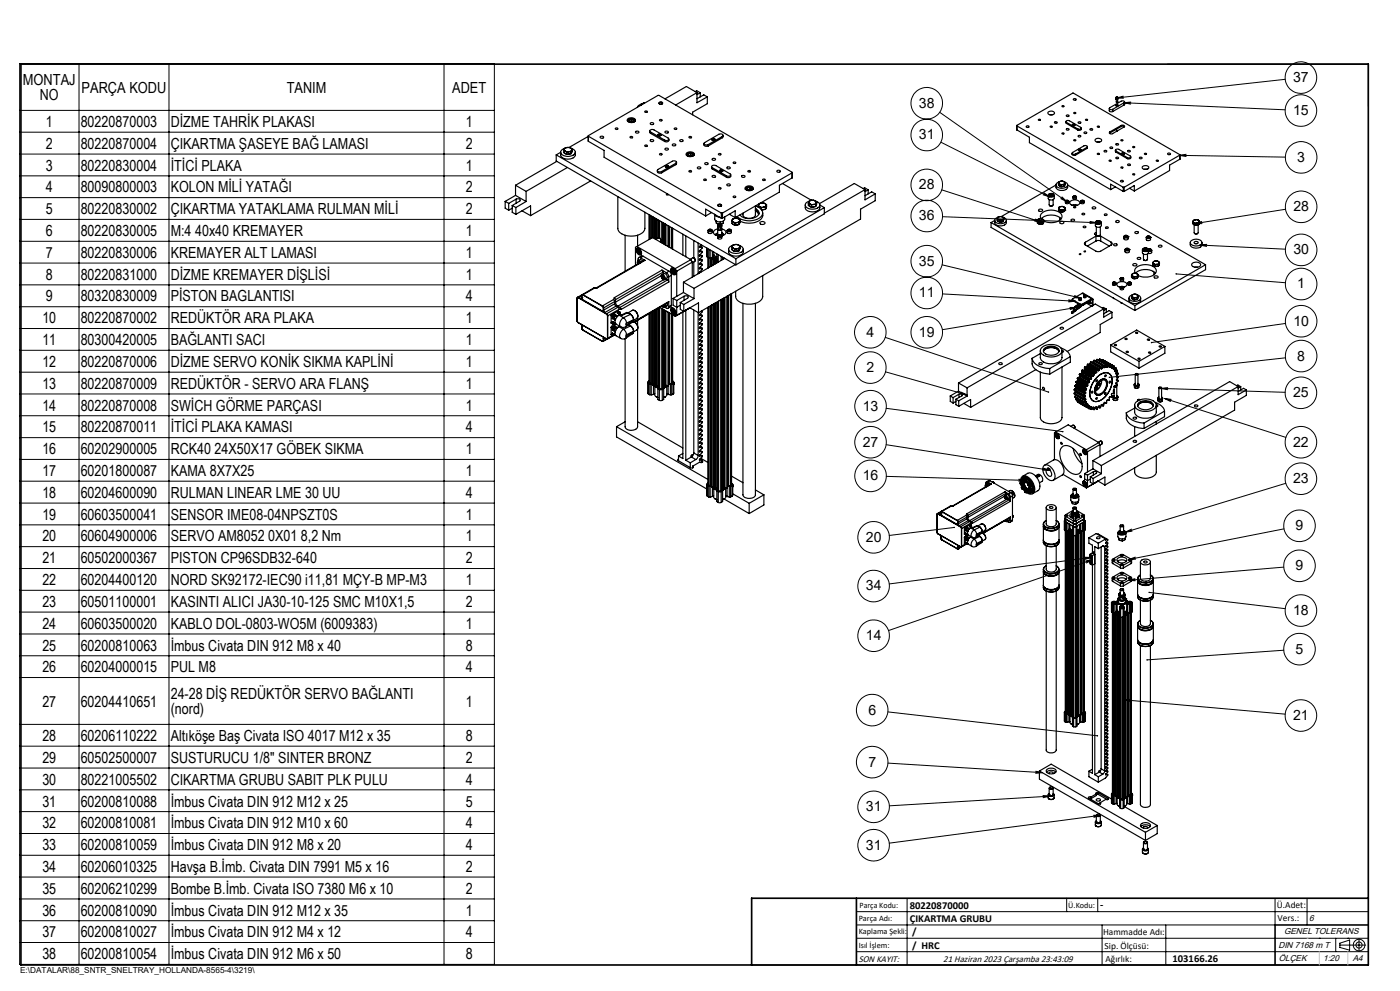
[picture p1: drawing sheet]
<svg xmlns="http://www.w3.org/2000/svg" width="420mm" height="297mm" viewBox="0 0 420 297" stroke-linecap="round" stroke-linejoin="round" font-family="sans-serif">
<defs><g id="words">
<g font-size="4.6">
<text x="6.9" y="25.4">MONTAJ</text>
<text x="24.5" y="27.7">PARÇA KODU</text>
<text x="86" y="27.7">TANIM</text>
<text x="135.7" y="27.7">ADET</text>
<text x="12" y="30">NO</text>
<text x="13.8" y="38">1</text>
<text x="24.2" y="38">80220870003</text>
<text x="51.2" y="38">DİZME TAHRİK PLAKASI</text>
<text x="139.7" y="38">1</text>
<text x="13.8" y="44.6">2</text>
<text x="24.2" y="44.6">80220870004</text>
<text x="51.2" y="44.6">ÇIKARTMA ŞASEYE BAĞ LAMASI</text>
<text x="139.7" y="44.6">2</text>
<text x="13.8" y="51.1">3</text>
<text x="24.2" y="51.1">80220830004</text>
<text x="51.2" y="51.1">İTİCİ PLAKA</text>
<text x="139.7" y="51.1">1</text>
<text x="13.8" y="57.6">4</text>
<text x="24.2" y="57.6">80090800003</text>
<text x="51.2" y="57.6">KOLON MİLİ YATAĞI</text>
<text x="139.7" y="57.6">2</text>
<text x="13.8" y="64.2">5</text>
<text x="24.2" y="64.2">80220830002</text>
<text x="51.2" y="64.2">ÇIKARTMA YATAKLAMA RULMAN MİLİ</text>
<text x="139.7" y="64.2">2</text>
<text x="13.8" y="70.7">6</text>
<text x="24.2" y="70.7">80220830005</text>
<text x="51.2" y="70.7">M:4 40x40 KREMAYER</text>
<text x="139.7" y="70.7">1</text>
<text x="13.8" y="77.3">7</text>
<text x="24.2" y="77.3">80220830006</text>
<text x="51.2" y="77.3">KREMAYER ALT LAMASI</text>
<text x="139.7" y="77.3">1</text>
<text x="13.8" y="83.8">8</text>
<text x="24.2" y="83.8">80220831000</text>
<text x="51.2" y="83.8">DİZME KREMAYER DİŞLİSİ</text>
<text x="139.7" y="83.8">1</text>
<text x="13.8" y="90.3">9</text>
<text x="24.2" y="90.3">80320830009</text>
<text x="51.2" y="90.3">PİSTON BAGLANTISI</text>
<text x="139.7" y="90.3">4</text>
<text x="12.7" y="96.9">10</text>
<text x="24.2" y="96.9">80220870002</text>
<text x="51.2" y="96.9">REDÜKTÖR ARA PLAKA</text>
<text x="139.7" y="96.9">1</text>
<text x="12.7" y="103.4">11</text>
<text x="24.2" y="103.4">80300420005</text>
<text x="51.2" y="103.4">BAĞLANTI SACI</text>
<text x="139.7" y="103.4">1</text>
<text x="12.7" y="110">12</text>
<text x="24.2" y="110">80220870006</text>
<text x="51.2" y="110">DİZME SERVO KONİK SIKMA KAPLİNİ</text>
<text x="139.7" y="110">1</text>
<text x="12.7" y="116.5">13</text>
<text x="24.2" y="116.5">80220870009</text>
<text x="51.2" y="116.5">REDÜKTÖR - SERVO ARA FLANŞ</text>
<text x="139.7" y="116.5">1</text>
<text x="12.7" y="123">14</text>
<text x="24.2" y="123">80220870008</text>
<text x="51.2" y="123">SWİCH GÖRME PARÇASI</text>
<text x="139.7" y="123">1</text>
<text x="12.7" y="129.6">15</text>
<text x="24.2" y="129.6">80220870011</text>
<text x="51.2" y="129.6">İTİCİ PLAKA KAMASI</text>
<text x="139.7" y="129.6">4</text>
<text x="12.7" y="136.1">16</text>
<text x="24.2" y="136.1">60202900005</text>
<text x="51.2" y="136.1">RCK40 24X50X17 GÖBEK SIKMA</text>
<text x="139.7" y="136.1">1</text>
<text x="12.7" y="142.7">17</text>
<text x="24.2" y="142.7">60201800087</text>
<text x="51.2" y="142.7">KAMA 8X7X25</text>
<text x="139.7" y="142.7">1</text>
<text x="12.7" y="149.2">18</text>
<text x="24.2" y="149.2">60204600090</text>
<text x="51.2" y="149.2">RULMAN LINEAR LME 30 UU</text>
<text x="139.7" y="149.2">4</text>
<text x="12.7" y="155.7">19</text>
<text x="24.2" y="155.7">60603500041</text>
<text x="51.2" y="155.7">SENSOR IME08-04NPSZT0S</text>
<text x="139.7" y="155.7">1</text>
<text x="12.7" y="162.3">20</text>
<text x="24.2" y="162.3">60604900006</text>
<text x="51.2" y="162.3">SERVO AM8052 0X01 8,2 Nm</text>
<text x="139.7" y="162.3">1</text>
<text x="12.7" y="168.8">21</text>
<text x="24.2" y="168.8">60502000367</text>
<text x="51.2" y="168.8">PISTON CP96SDB32-640</text>
<text x="139.7" y="168.8">2</text>
<text x="12.7" y="175.4">22</text>
<text x="24.2" y="175.4">60204400120</text>
<text x="51.2" y="175.4">NORD SK92172-IEC90 i11,81 MÇY-B MP-M3</text>
<text x="139.7" y="175.4">1</text>
<text x="12.7" y="181.9">23</text>
<text x="24.2" y="181.9">60501100001</text>
<text x="51.2" y="181.9">KASINTI ALICI JA30-10-125 SMC M10X1,5</text>
<text x="139.7" y="181.9">2</text>
<text x="12.7" y="188.4">24</text>
<text x="24.2" y="188.4">60603500020</text>
<text x="51.2" y="188.4">KABLO DOL-0803-WO5M (6009383)</text>
<text x="139.7" y="188.4">1</text>
<text x="12.7" y="195">25</text>
<text x="24.2" y="195">60200810063</text>
<text x="51.2" y="195">İmbus Civata DIN 912 M8 x 40</text>
<text x="139.7" y="195">8</text>
<text x="12.7" y="201.5">26</text>
<text x="24.2" y="201.5">60204000015</text>
<text x="51.2" y="201.5">PUL M8</text>
<text x="139.7" y="201.5">4</text>
<text x="51.2" y="209.5">24-28 DİŞ REDÜKTÖR SERVO BAĞLANTI</text>
<text x="12.7" y="211.8">27</text>
<text x="24.2" y="211.8">60204410651</text>
<text x="51.2" y="214.1">(nord)</text>
<text x="139.7" y="211.8">1</text>
<text x="12.7" y="222.1">28</text>
<text x="24.2" y="222.1">60206110222</text>
<text x="51.2" y="222.1">Altıköşe Baş Civata ISO 4017 M12 x 35</text>
<text x="139.7" y="222.1">8</text>
<text x="12.7" y="228.6">29</text>
<text x="24.2" y="228.6">60502500007</text>
<text x="51.2" y="228.6">SUSTURUCU 1/8&quot; SINTER BRONZ</text>
<text x="139.7" y="228.6">2</text>
<text x="12.7" y="235.2">30</text>
<text x="24.2" y="235.2">80221005502</text>
<text x="51.2" y="235.2">CIKARTMA GRUBU SABIT PLK PULU</text>
<text x="139.7" y="235.2">4</text>
<text x="12.7" y="241.7">31</text>
<text x="24.2" y="241.7">60200810088</text>
<text x="51.2" y="241.7">İmbus Civata DIN 912 M12 x 25</text>
<text x="139.7" y="241.7">5</text>
<text x="12.7" y="248.3">32</text>
<text x="24.2" y="248.3">60200810081</text>
<text x="51.2" y="248.3">İmbus Civata DIN 912 M10 x 60</text>
<text x="139.7" y="248.3">4</text>
<text x="12.7" y="254.8">33</text>
<text x="24.2" y="254.8">60200810059</text>
<text x="51.2" y="254.8">İmbus Civata DIN 912 M8 x 20</text>
<text x="139.7" y="254.8">4</text>
<text x="12.7" y="261.3">34</text>
<text x="24.2" y="261.3">60206010325</text>
<text x="51.2" y="261.3">Havşa B.İmb. Civata DIN 7991 M5 x 16</text>
<text x="139.7" y="261.3">2</text>
<text x="12.7" y="267.9">35</text>
<text x="24.2" y="267.9">60206210299</text>
<text x="51.2" y="267.9">Bombe B.İmb. Civata ISO 7380 M6 x 10</text>
<text x="139.7" y="267.9">2</text>
<text x="12.7" y="274.4">36</text>
<text x="24.2" y="274.4">60200810090</text>
<text x="51.2" y="274.4">İmbus Civata DIN 912 M12 x 35</text>
<text x="139.7" y="274.4">1</text>
<text x="12.7" y="281">37</text>
<text x="24.2" y="281">60200810027</text>
<text x="51.2" y="281">İmbus Civata DIN 912 M4 x 12</text>
<text x="139.7" y="281">4</text>
<text x="12.7" y="287.5">38</text>
<text x="24.2" y="287.5">60200810054</text>
<text x="51.2" y="287.5">İmbus Civata DIN 912 M6 x 50</text>
<text x="139.7" y="287.5">8</text>
</g>
<g font-size="4.2">
<text x="387.9" y="24.6">37</text>
<text x="275.7" y="32.3">38</text>
<text x="387.9" y="34.5">15</text>
<text x="275.7" y="41.8">31</text>
<text x="389.2" y="48.5">3</text>
<text x="275.7" y="56.8">28</text>
<text x="388" y="63.3">28</text>
<text x="275.7" y="66.1">36</text>
<text x="388" y="76.2">30</text>
<text x="275.7" y="79.6">35</text>
<text x="275.7" y="89.1">11</text>
<text x="389.2" y="86.5">1</text>
<text x="259.9" y="100.9">4</text>
<text x="275.7" y="100.9">19</text>
<text x="388" y="97.6">10</text>
<text x="259.9" y="111.5">2</text>
<text x="389.2" y="108">8</text>
<text x="387.9" y="119.1">25</text>
<text x="258.8" y="123.1">13</text>
<text x="258.8" y="133.9">27</text>
<text x="387.9" y="133.9">22</text>
<text x="258.8" y="144">16</text>
<text x="387.9" y="144.8">23</text>
<text x="388.7" y="158.9">9</text>
<text x="259.8" y="162.4">20</text>
<text x="388.7" y="170.9">9</text>
<text x="259.8" y="177">34</text>
<text x="387.9" y="184.3">18</text>
<text x="259.8" y="191.9">14</text>
<text x="388.7" y="195.9">5</text>
<text x="260.5" y="214.1">6</text>
<text x="387.9" y="215.8">21</text>
<text x="260.5" y="229.7">7</text>
<text x="259.8" y="243.1">31</text>
<text x="259.8" y="254.6">31</text>
</g>
<g font-size="3.2">
<text x="272.9" y="272.3">80220870000</text>
<text x="330" y="272.2">-</text>
<text x="272.9" y="276.3">ÇIKARTMA GRUBU</text>
<text x="273.7" y="280.3">/</text>
<text x="273.7" y="284.4">/ HRC</text>
<text x="351.8" y="288.3">103166.26</text>
</g>
<g font-size="2.8">
<text x="383" y="272.2">Ü.Adet:</text>
<text x="330.9" y="280.3">Hammadde Adı:</text>
<text x="383.3" y="276">Vers.:</text>
<text x="331.4" y="284.3">Sip. Ölçüsü:</text>
<text x="257.6" y="288.3">SON KAYIT:</text>
<text x="283" y="288.3">21 Haziran 2023 Çarşamba 23:43:09</text>
<text x="331.6" y="288.3">Ağırlık:</text>
</g>
<g font-size="2.6">
<text x="392.8" y="276">6</text>
<text x="385.2" y="279.9">GENEL TOLERANS</text>
<text x="383.5" y="284">DIN 7168 m T</text>
<text x="383.6" y="288.1">ÖLÇEK</text>
<text x="396.9" y="288.1">1:20</text>
<text x="405.8" y="288.1">A4</text>
</g>
<g font-size="2.5">
<text x="257.9" y="272">Parça Kodu:</text>
<text x="320.5" y="272">Ü.Kodu:</text>
<text x="257.6" y="280">Kaplama Şekli:</text>
<text x="257.6" y="276">Parça Adı:</text>
<text x="257.6" y="284.1">Isıl İşlem:</text>
<text x="6.1" y="291.6">E:\DATALAR\88_SNTR_SNELTRAY_HOLLANDA-8565-4\3219\</text>
</g>
</g></defs>
<g fill="none" stroke="#000" stroke-width=".35">
<path d="M184.6 38.5l.1-.1a.32 .32 0 0 1 .5-.1 .32 .32 0 0 1 .1 .4l-.4 .1zM188.3 36.3a1.2 1.2 0 0 1 1.1-.8 1.2 1.2 0 0 1 1.1 .8M188.3 36.3v.1M188.3 36.3h.1M188.3 35.7l.9-.4a.91 .91 0 0 1 1 .1 .91 .91 0 0 1 .3 .9 1.46 1.46 0 0 1-2.3-.4zM188.6 35.8l.7-.2a.62 .62 0 0 1 .8 .1 .62 .62 0 0 1 0 .8l-.6 .2a.67 .67 0 0 1-.8-.1 .67 .67 0 0 1-.1-.8zM189.1 36.4h.1M189.4 35.7l-.6 .2v.4l.6 .2 .6-.2v-.4M189.4 35.7l.6 .2M189.4 35.7v.6M189.4 36.3l-.3 .1M189.4 36.3l.3 .1"/>
<path d="M189.7 36.4h-.6M189.7 36.4h.1M190 35.9v.4M190.5 36.3v.1M190.5 36.3h.1M190.7 39.4h.1a.42 .42 0 0 1 .6-.2 .42 .42 0 0 1 .1 .6 .49 .49 0 0 1-.5 .1 .49 .49 0 0 1-.3-.5zM192.3 31.4v.2M192.3 31.4l-.1 .2M192.4 31.2l-.8 .4-.4 .6M193.1 30.9l-.8 .5M193.1 30.9h.3zM193.1 30.9l-.7 .2-.1 .3"/>
<path d="M193.4 33.4l.8-.1a.38 .38 0 0 1-.4 .4 .38 .38 0 0 1-.4-.3zM194.9 39.2l.3 .8M195.1 36.9l.3-.1a.38 .38 0 0 1 .5 0 .38 .38 0 0 1 .1 .4l-.2 .1a.46 .46 0 0 1-.5 .1 .46 .46 0 0 1-.2-.5zM195.2 39.5a.4 .4 0 0 1-.2-.5 .4 .4 0 0 1 .5-.2l.7 .1 4.2 2.5a.52 .52 0 0 1 0 .7 .52 .52 0 0 1-.7 0l-.3-.1M195.2 40l4.2 2.4M195.2 39.5l4.2 2.5M195.2 39.5v.5M197.8 30.8l.2-.1a.45 .45 0 0 1 .5-.1 .45 .45 0 0 1 .2 .5l-.2 .1a.45 .45 0 0 1-.5 0 .45 .45 0 0 1-.2-.4zM197.8 35.9l.2-.1a.3 .3 0 0 1 .4 0 .3 .3 0 0 1 .1 .4h-.5zM197.8 30.7h.2a.45 .45 0 0 1 .5-.1 .45 .45 0 0 1 .2 .5l-.2 .1a.42 .42 0 0 1-.6 .1 .42 .42 0 0 1-.1-.6zM199.6 39.4l.2-.1a.39 .39 0 0 1 .5 0 .39 .39 0 0 1 .1 .5l-.3 .1a.37 .37 0 0 1-.5 0 .37 .37 0 0 1 0-.5zM202.2 38.5l.2-.1a.32 .32 0 0 1 .4-.1 .32 .32 0 0 1 .2 .4l-.4 .1z"/>
<path d="M208.6 27.4l.4-.2 1.1 .6M209.1 27.8l-6.4 3.7M209.1 27.8v3l3.1-1.8M209.1 27.8l-3.2-1.9-6.4 3.7M210.1 27.8l-1 .6M210.1 27.8v1.2M212.2 29v2.1l-4.4 2.5v.8M212.2 29l-1.1-.6-2 1.2M305 37.6l.1 1.3M305.1 37.7l-.1-.1 17-9.7 31.9 18.6M305.1 37.7l31.9 18.4M305.1 38.9l3.7 2.2v1.7l24.4 14"/>
<path d="M305.1 37.7v1.2M308 37.8h.6a.34 .34 0 0 1-.3 .4 .34 .34 0 0 1-.3-.4zM314.5 33.6l.7-.3 .6 .1a.56 .56 0 0 1 .6 .7 .56 .56 0 0 1-.8 .3h-.4a.6 .6 0 0 1-.7-.2 .6 .6 0 0 1 0-.6zM315 34.4h.7M315 37.9l.5-.1 .2 .2-.5 .1zM316.5 36.5h.5a.31 .31 0 0 1-.2 .5 .31 .31 0 0 1-.3-.5zM318.6 39.9l.4-.1 .2 .2-.4 .2zM319.8 36.4l.1 .6M319.9 34.6l.3-.1a.32 .32 0 0 1 .4 0 .32 .32 0 0 1 .1 .3l-.6 .1zM319.9 38.7l.3-.2a.29 .29 0 0 1 .5 .2 .29 .29 0 0 1-.4 .3l-.3-.1zM319.9 36.7a.41 .41 0 0 1 .1-.6 .41 .41 0 0 1 .5 0l3.7 2.1a.41 .41 0 0 1 0 .5 .41 .41 0 0 1-.6 0h-.2M319.9 37l3.5 2"/>
<path d="M319.9 36.7l3.5 2M319.9 36.7v.3M321.7 37.3l.4-.1 .4 .3-.6 .1zM321.7 37.5l.2-.2 .5 .2M321.7 37.5h.1M321.8 37.4h.6l-.1 .2a.26 .26 0 0 1-.4 .1 .26 .26 0 0 1-.1-.3zM321.9 37.4v.1M321.9 37.4l.1 .2M322 37.5h.2M322.1 29.7l.2-.1a.31 .31 0 0 1 .5-.1 .31 .31 0 0 1 0 .5 .31 .31 0 0 1-.4 .1l-.4-.2zM322.1 37.5l-.1 .1M322.1 37.5h.1"/>
<path d="M322.1 37.4v.1M322.1 37.4l-.1 .2M322.1 37.4h-.2M322.2 33.8l.3-.1 .3 .2-.5 .1zM322.4 37.5h.1M323.4 38.7v.3M323.4 36.7l.3-.2a.32 .32 0 0 1 .4 0 .32 .32 0 0 1 .1 .4l-.5 .1zM324.4 38.4a.64 .64 0 0 1-.4 .6 .64 .64 0 0 1-.6 0M325.2 39.7l.7-.1a.37 .37 0 0 1-.3 .5 .37 .37 0 0 1-.4-.4zM327 38.6l.5-.1 .3 .3-.6 .2-.2-.2zM329.2 37.9l.4-.1 .2 .2-.5 .1zM332.8 32.5l.2 .9h.8"/>
<path d="M333 39.9l-.2 .1M333 39.5v.4M333.8 32.8v.6M334.7 31.4l.4-.1a.23 .23 0 0 1 .3 .1 .23 .23 0 0 1-.1 .3h-.5zM334.7 29.3l.2 .5 .5-.1v-.4M334.7 29.3l.2 .2 .5-.2M334.8 29.3l.2-.2 .4 .2M334.8 29.2l.3-.1 .3 .2-.3 .2zM334.9 31.7h.4M334.9 29.7v.9M334.9 30.6h.1M335 30.6h.2"/>
<path d="M335 29.2v.1M335 29.2h.1M335 29.3h.2M335 29.3h.1M335.1 29.2l.1 .1M335.1 29.2v.1M335.2 30.6h.1M335.3 29.7v.9h-.4M336.3 37.6l.3-.1a.41 .41 0 0 1 .6 0 .41 .41 0 0 1 0 .6l-3.6 2a.43 .43 0 0 1-.6 0 .43 .43 0 0 1 0-.6M336.3 37.9l1 .1M336.3 37.6l-3.3 1.9M336.3 37.9l-3.3 2"/>
<path d="M336.3 37.6v.3M337.2 30.8l.1-.1a.52 .52 0 0 0-.3-.6 .52 .52 0 0 0-.7 .2l-3.3 2a.49 .49 0 0 0 .1 .6 .49 .49 0 0 0 .7-.1M337.2 30.8v.7M337.2 30.8l-3.4 2M337.2 31.5l-3.4 1.9M337.4 30.6l-.2 .9M154.7 58.6l3.1 1.8M154.7 55.5l3.1 1.9M154.7 58.6l-3.1 1.8M154.7 55.5v3.1M154.8 59.7a.67 .67 0 0 1 .8-.2 .67 .67 0 0 1 .4 .7l-2.3 1.4M154.8 59.7v1.2"/>
<path d="M154.8 59.7l-2.2 1.3M157.8 57.4v3M166.9 46.4l53.9 31.1M166.9 46.4v1.9l53.9 31.1M167 48.4l-12.3 7.1M168.2 45.6v.8a2.56 2.56 0 0 0 3.7 .9l.6-.6 .1-1.1M168.2 45.6l-1.3 .8M169.1 45.1l.5 .2M169.1 45.1v.7l.9 .5M169.3 44.7l.3 .6M169.3 44.7l-.2 .4M169.4 45.9l.5 .3"/>
<path d="M169.4 44.5a1.11 1.11 0 0 0-1.2 1.1 1.11 1.11 0 0 0 1.1 1.1l1.2 .2a1.63 1.63 0 0 0 2-1.6l-.3-.5-.9-.3M169.6 45.3l1.1 .2M169.6 45.3l.4 .3M170 45.6v.7M170.1 44.2l-.8 .5M170.1 44.2l1.1 .2M170.2 50.2l-12.4 7.2M170.7 45.5l-.7 .1M170.7 45.5h.6M171.1 46.1l-.9 .1M171.2 44.4l.3 .6M171.2 44.4l.5 .3"/>
<path d="M171.3 46.1l-1.3 .2M171.3 45.5v.6M171.5 45l-.8 .5M171.5 45l-.2 .5M171.5 45.6l-.1 .3M171.7 44.7l-.2 .3M171.7 44.7v.7l-.4 .7M176.5 40.7v1.7M176.5 40.9l-5.8 3.3M176.5 40.8v-.2l21.2-12 40 23-.1 .2M176.5 40.8l39.9 23M176.5 42.4l4.7 2.7v2l30.5 17.6"/>
<path d="M176.5 40.8v1.6M177.2 54.2l-18 10.4M180.2 40.9l.2-.1a.39 .39 0 0 1 .5 0 .39 .39 0 0 1 .1 .5l-.3 .1a.38 .38 0 0 1-.5 0 .38 .38 0 0 1 0-.5zM185.3 58.9v9.5a3.7 3.7 0 0 0 4.3 2.4 3.6 3.6 0 0 0 3.9-2.4v-4.8M189.1 41h.7a.35 .35 0 0 1-.4 .3 .35 .35 0 0 1-.3-.3zM193.4 43.6l.2-.1a.32 .32 0 0 1 .4-.1 .32 .32 0 0 1 .1 .4l-.5 .1zM195.2 41.9h.1a.39 .39 0 0 1 .6-.1 .39 .39 0 0 1 0 .6h-.1a.38 .38 0 0 1-.5 0 .38 .38 0 0 1-.1-.5zM197.2 51.1a.8 .8 0 0 0 .4 .8 .8 .8 0 0 0 .9-.1M197.3 40.6l.4-.3 .5 .3M197.3 40.4l.2-.2a.38 .38 0 0 1 .6-.1 .38 .38 0 0 1 0 .6h-.1a.41 .41 0 0 1-.5 0 .41 .41 0 0 1-.2-.3zM197.3 40.6h.1M197.6 40.4v.2"/>
<path d="M197.7 40.6h.1M197.7 40.6h.2M197.8 46.2l.2-.2a.3 .3 0 0 1 .4 0 .3 .3 0 0 1 .1 .4h-.5zM197.8 40.4l.1 .2-.3-.2M197.8 40.4h-.2M197.8 40.4v.2M198.2 40.6h.1M198.5 51.4v.4M199.4 42v.4M199.5 44.6l.2-.2a.39 .39 0 0 1 .6-.1 .39 .39 0 0 1 0 .6 .48 .48 0 0 1-.5 .1 .48 .48 0 0 1-.3-.4zM199.6 49.7l.2-.1a.39 .39 0 0 1 .5 0 .39 .39 0 0 1 .2 .4l-.2 .1a.4 .4 0 0 1-.5 0 .4 .4 0 0 1-.2-.4zM199.6 49.9l.1 .1"/>
<path d="M199.6 49.9v.1M199.7 49.9l.3-.2 .5 .2M199.9 49.8l.1 .2M199.9 49.8v.1M200 50h.2M200 50h.1M200.1 49.8v.2M200.1 49.8l.2 .1-.3 .1M200.1 49.8h-.2M200.2 58.1l-.3 .1 .1 .2 .5-.1M200.5 49.9v.1M200.7 41.7a.78 .78 0 0 1-.4 .8 .78 .78 0 0 1-.9-.1"/>
<path d="M201.7 43.3l.3-.2a.38 .38 0 0 1 .5 0 .38 .38 0 0 1 .1 .5l-.1 .1a.46 .46 0 0 1-.5 0 .46 .46 0 0 1-.3-.4zM202.7 48.9a.39 .39 0 0 0 .2-.5 .39 .39 0 0 0-.5-.2l-.7 .1-4.3 2.5a.51 .51 0 0 0 0 .7 .51 .51 0 0 0 .8 0l.3-.1M202.7 49.4l-4.2 2.4M202.7 48.9l-4.2 2.5M202.7 48.9v.5M203 48.6l-.3 .8M203.9 42l.2-.1a.41 .41 0 0 1 .6-.1 .41 .41 0 0 1 .1 .6h-.1a.5 .5 0 0 1-.8-.4zM206 46.5a1.25 1.25 0 0 1 1.1-.8 1.25 1.25 0 0 1 1.1 .8M206 46.5v.1M206 46.5h.1M206.1 45.8l.8-.3a.93 .93 0 0 1 1.3 1l-.6 .4a1.09 1.09 0 0 1-1.7-.9zM206.2 46.1a1.08 1.08 0 0 1 1.8 .4 1.14 1.14 0 0 1-1.9-.3z"/>
<path d="M206.5 46.1v.4M206.7 51.2l.1-.1a.32 .32 0 0 1 .5 0 .32 .32 0 0 1 .1 .4h-.1a.33 .33 0 0 1-.4 .1 .33 .33 0 0 1-.2-.4zM206.7 41h.7a.35 .35 0 0 1-.3 .3 .35 .35 0 0 1-.4-.3zM206.8 46.6h-.1M207.2 46.5l.2 .1h-.6M207.2 45.9l.5 .3-.1 .4-.6 .1-.6-.2 .1-.4M207.2 45.9l-.7 .2M207.2 45.9v.6M207.2 46.5l-.4 .1M208.2 46.5h.1M208.2 46.5v.1M209.3 50.1l.3-.1a.38 .38 0 0 1 .4 0 .38 .38 0 0 1 .1 .5l-.1 .1a.42 .42 0 0 1-.5 0 .42 .42 0 0 1-.2-.5z"/>
<path d="M211.1 53.8l.1-.1a.34 .34 0 0 1 .5-.1 .34 .34 0 0 1 .1 .4l-.4 .1zM211.2 43a.8 .8 0 0 0 .4 .8 .8 .8 0 0 0 .9-.1M211.4 48.9l.2-.1a.4 .4 0 0 1 .6-.1 .4 .4 0 0 1 0 .6 .5 .5 0 0 1-.8-.4zM212.5 43.3v.4M213.5 49.9l.2 .8M213.6 41.9l.3-.3 .6 .3M213.6 41.7l.2-.2a.39 .39 0 0 1 .5 0 .39 .39 0 0 1 .2 .4l-.2 .1a.44 .44 0 0 1-.4 .1 .44 .44 0 0 1-.3-.4zM213.6 41.9h.1M213.7 47.6l.2-.1a.39 .39 0 0 1 .6-.1 .39 .39 0 0 1 0 .6h-.2a.4 .4 0 0 1-.5 .1 .4 .4 0 0 1-.1-.5zM213.7 52.7l.1-.1a.42 .42 0 0 1 .6-.1 .42 .42 0 0 1 .1 .6h-.1a.42 .42 0 0 1-.5 .1 .42 .42 0 0 1-.2-.5zM213.7 50.3a.51 .51 0 0 1 0-.8 .51 .51 0 0 1 .7 0l4.6 2.6a.39 .39 0 0 1 .2 .5 .39 .39 0 0 1-.5 .2l-.8-.1M213.7 50.7l4.2 2.4"/>
<path d="M213.7 50.3l4.2 2.4M213.7 50.3v.4M213.7 41.7h.1a.34 .34 0 0 1 .4-.1 .34 .34 0 0 1 .2 .4h-.1a.31 .31 0 0 1-.4 .1 .31 .31 0 0 1-.2-.4zM213.9 41.8v.1M214 41.9h.1M214.1 41.7l.1 .2-.3-.1M214.1 41.7l-.2 .1M214.1 41.9h.1M214.1 41.7v.2M214.1 41.9h-.1M214.5 41.9h.1M215.5 56.4l.8-.1a.37 .37 0 0 1-.4 .4 .37 .37 0 0 1-.4-.3z"/>
<path d="M215.5 46.2l.2-.2a.3 .3 0 0 1 .4 0 .3 .3 0 0 1 .1 .4h-.5zM215.9 51.3h.1M215.9 51.3l.3-.3 .6 .3M216 51l.2-.1a.37 .37 0 0 1 .5 0 .37 .37 0 0 1 .1 .4l-.2 .1a.38 .38 0 0 1-.5 .1 .38 .38 0 0 1-.1-.5zM216 51.1a.35 .35 0 0 1 .5-.1 .35 .35 0 0 1 .2 .4h-.1a.3 .3 0 0 1-.4 .1 .3 .3 0 0 1-.2-.4zM216.2 51.1v.2M216.3 51.3h.1M216.4 51.1v.2M216.4 51.1l.1 .2-.3-.2M216.4 51.1h-.2M216.7 40.9a.52 .52 0 0 0 0-.7 .52 .52 0 0 0-.7-.1l-4.6 2.6a.39 .39 0 0 0-.2 .5 .39 .39 0 0 0 .5 .2l.8-.1M216.7 41.3l-4.2 2.4"/>
<path d="M216.7 40.9l-4.2 2.4M216.7 40.9v.4M216.8 51.3h.1M216.9 40.6l-.2 .7M217.9 52.7v.4M218.1 55.3l.2-.1a.4 .4 0 0 1 .6-.1 .4 .4 0 0 1-.1 .6h-.5zM218.1 50.2l.1-.1a.47 .47 0 0 1 .5-.1 .47 .47 0 0 1 .3 .5h-.1a.46 .46 0 0 1-.6 .1 .46 .46 0 0 1-.2-.4zM219.2 52.4v.4a.83 .83 0 0 1-1.3 .3M220 58.8h.1a.32 .32 0 0 1 .4-.1 .32 .32 0 0 1 .1 .5h-.1a.33 .33 0 0 1-.4 0 .33 .33 0 0 1-.1-.4zM220 48.6h.7l-.1 .3a.36 .36 0 0 1-.4 .1 .36 .36 0 0 1-.2-.4zM222.5 52.7l.2-.1a.42 .42 0 0 1 .6 0 .42 .42 0 0 1 .1 .5l-.2 .1a.44 .44 0 0 1-.5 0 .44 .44 0 0 1-.2-.5zM223.6 56.7a1.25 1.25 0 0 1 1.2-.8 1.25 1.25 0 0 1 1.1 .8"/>
<path d="M223.6 56.7h.1M223.7 56.1l.7-.4a.99 .99 0 0 1 1 0 .99 .99 0 0 1 .5 1 1.45 1.45 0 0 1-2.4-.4zM223.9 56.3l.6-.3a.75 .75 0 0 1 .8 0 .75 .75 0 0 1 .3 .8l-.5 .2a.79 .79 0 0 1-.8 .1 .79 .79 0 0 1-.4-.8zM224.2 56.3v.4M224.5 56.8h.1M224.4 51.2l.1-.1a.32 .32 0 0 1 .4 0 .32 .32 0 0 1 .1 .4h-.1a.31 .31 0 0 1-.4 .1 .31 .31 0 0 1-.1-.4zM224.9 56.7l.2 .1h-.6M224.9 56.1l.5 .3-.1 .4-.7 .1-.5-.2 .1-.4M224.9 56.1l-.7 .2M224.9 56.1v.6M224.9 56.7l-.4 .1M225.9 56.7l-.1 .1"/>
<path d="M225.9 56.7v.1M228.9 53.7a.37 .37 0 0 1 .4-.1 .37 .37 0 0 1 .3 .4h-.8zM233 51.3l.5-.3a.43 .43 0 0 1 .6 .1 .43 .43 0 0 1-.1 .6 .43 .43 0 0 1-.6-.1zM234.7 55l8.8 5M237.6 51.8l-20.9 12M237.6 51.8v1.5M237.6 53.3l-3.8 2.2v2.1l-13.2 7.6M237.7 51.7l-.1 1.6M259 56.5l.4-.2 1.1 .6M259.5 56.8l-12.2 7.1M259.5 56.8v3.1l3.1-1.8M259.5 56.8l-3.2-1.8-10.4 6"/>
<path d="M260.5 56.9l-1 .5M260.5 56.9v1.2M262.6 58.1v2l-4.4 2.6v2.9l-48.6 28.1M262.6 58.1l-1.1-.6-2 1.2M314.5 58.6a1 1 0 0 1 .9-.6 1 1 0 0 1 .9 .6M314.5 58.6v.8a1.06 1.06 0 0 0 1.8 0v-.8M314.5 58.6a1.06 1.06 0 0 0 1.8 0M314.6 58.3l.9-.3a.51 .51 0 0 1 .6 .6 .51 .51 0 0 1-.8 .3h-.2a.43 .43 0 0 1-.4-.2 .43 .43 0 0 1-.1-.4zM314.7 59.8v1.6l.4 .3M315.1 58.7h.5M315.1 58.7h.1M315.3 58.1l-.4 .2v.3l.5 .2 .5-.2-.1-.3"/>
<path d="M315.3 58.1l.5 .2M315.3 58.1v.5M315.3 58.6l-.2 .1M315.3 58.6l.3 .1M315.6 58.7h.1M315.8 58.3v.3M315.9 59.8v1.8l-.8 .1M317.5 55l.4 .2M317.5 55v.5l.8 .4M317.7 54.7l.2 .5M317.7 54.7l-.2 .3M317.7 55.6l.5 .3"/>
<path d="M317.9 55.2l.9 .1M317.9 55.2l.4 .3M318.3 55.5v.4M318.3 54.3l-.6 .4M318.3 54.3l.9 .1M318.8 55.3l-.5 .2M318.8 55.3h.5M319.1 55.8l-.7 .1M319.2 54.4l.2 .6M319.2 54.4l.3 .3M319.3 55.3v.5M319.3 55.8l-1 .1"/>
<path d="M319.3 54.5a.9 .9 0 0 1 1 .9 .9 .9 0 0 1-.9 .9 1.7 1.7 0 0 1-2.6-1.1l.9-.7M319.4 55l-.6 .3M319.4 55l-.1 .3M319.4 55.5l-.1 .2M319.5 54.7l-.1 .3M319.5 54.7l-.2 1.1M321.6 45.9a.63 .63 0 0 0 .4 .7 .63 .63 0 0 0 .7-.1M321.9 59l.4 .3 .6-.3M322 58.8h.8l.1 .7-.3 .2-.6-.1zM322.1 58.8l.3-.1a.29 .29 0 0 1 .4 .1 .29 .29 0 0 1 0 .3l-.3 .1a.28 .28 0 0 1-.4 0 .28 .28 0 0 1 0-.4zM322.1 42l.3-.2 .4 .2-.4 .2zM322.2 58.8v.3"/>
<path d="M322.4 59.1h.1M322.5 58.8v.3M322.5 58.8l.2 .1-.1 .2-.4-.1v-.2M322.5 58.8h-.3M322.7 46.2v.3M323.5 40.6a.39 .39 0 0 1 .6-.1 .39 .39 0 0 1 0 .6 .39 .39 0 0 1-.6-.1zM323.6 45l.1-.2 .6 .2M323.6 44.8h.6a.34 .34 0 0 1-.3 .4 .34 .34 0 0 1-.3-.4zM323.6 45h.1M324 44.9l-.1 .1M324 44.9l-.1 .2M324.3 45h-.1"/>
<path d="M324.3 45h.1M326 44.2a.49 .49 0 0 0-.1-.7 .49 .49 0 0 0-.7 .2l-3.4 2a.4 .4 0 0 0 0 .6 .4 .4 0 0 0 .6-.1h.3M326 44.5l-3.3 2M326 44.2l-3.3 2M326 44.2v.3M326.2 44l-.2 .5M328.7 41.7l.9-.3a.65 .65 0 0 1 .9 .7 .65 .65 0 0 1-1 .5h-.2a.58 .58 0 0 1-.6-.2 .58 .58 0 0 1 0-.7zM329.1 42.6h.8M331.2 45.2l.7-.1 .1 .3-.2 .1a.35 .35 0 0 1-.4 .1 .35 .35 0 0 1-.2-.4zM332.7 48.1l.5-.1 .1 .3h-.4zM333 44.2l.6-.1a.27 .27 0 0 1 .2 .4 .27 .27 0 0 1-.5 0zM333.2 56.8v-1.6l3.8 2.2"/>
<path d="M334.6 45l.2 .6M334.6 56l-1.4 .8M334.8 43.1l.3-.1a.28 .28 0 0 1 .5 .2 .28 .28 0 0 1-.4 .3l-.4-.1zM334.8 45.3a.49 .49 0 0 1 .2-.7 .49 .49 0 0 1 .6 .2l3.5 1.9a.41 .41 0 0 1-.1 .6 .41 .41 0 0 1-.5 0l-.3-.1M334.8 45.3v.3M334.8 45.6l3.4 2M334.8 45.3l3.4 1.9M334.8 47.2l.2-.1a.3 .3 0 0 1 .4 0 .3 .3 0 0 1 .1 .4l-.3 .1a.29 .29 0 0 1-.3 0 .29 .29 0 0 1-.1-.4zM336.2 54.1l.4-.1a.29 .29 0 0 1 .4 .3 .29 .29 0 0 1-.4 .2l-.4-.1zM336.3 42l.3-.2 .3 .2-.4 .2zM336.3 50.1l.4-.1 .2 .2-.5 .2zM336.6 45.9l.3-.1 .4 .2-.6 .2z"/>
<path d="M336.6 46.1l.2-.2 .5 .2M336.6 46.1h.1M336.7 45.9h.4v.3a.26 .26 0 0 1-.3 .1 .26 .26 0 0 1-.1-.4zM336.8 46l.1 .1M336.8 46v.1M336.9 46.1h.1M337 56.1h.3M337 57.4h.3M337 46.1h.1M337 45.9v.2M337 56.1v1.3M337 45.9l-.1 .2"/>
<path d="M337 45.9l-.2 .1M337.3 46.1h.1M337.3 56.1v1.3M338.2 47.2v.4M338.3 49.3l.3-.2a.32 .32 0 0 1 .3 0 .32 .32 0 0 1 .2 .4l-.5 .1zM338.4 45.1l.2-.1a.32 .32 0 0 1 .4 .1 .32 .32 0 0 1 0 .4 .32 .32 0 0 1-.4 0l-.3-.1zM338.9 56.4l1.4 .9M339.2 47a.64 .64 0 0 1-.3 .6 .64 .64 0 0 1-.7 0M340.3 57.3v-1.7l-3 1.8M341.8 47.2h.1a.39 .39 0 0 1 .6-.2 .39 .39 0 0 1 0 .6 .39 .39 0 0 1-.6-.1zM342.8 49.9l.9-.3a.64 .64 0 0 1 .9 .6 .64 .64 0 0 1-.9 .6h-.2a.58 .58 0 0 1-.7-.2 .58 .58 0 0 1 0-.7zM343.3 50.7h.7"/>
<path d="M346.9 48h.4l.2 .2-.5 .1zM350.3 46l.4-.1a.33 .33 0 0 1 .4 .1 .33 .33 0 0 1-.1 .5 .33 .33 0 0 1-.4-.1zM353.9 46.5l-16.6 9.6M353.9 46.5v1.2M353.9 47.7l-3 1.8v1.6l-10.6 6.2M354 46.4l-.1 1.3M151.6 60.4l1 .6M151.6 60.4v2l1 .6M152.6 61v2M153.7 61.6l1.1 .6M153.7 61.6v2l1.1 .6M153.7 62.4l-1.1 .6"/>
<path d="M154.8 64.2l4.4-2.5v2.9M154.8 62.2v2M156.6 63.2l2.6 1.4M157.8 60.4l-3 1.8M187.5 70.5v10.8M191 74.6a1.13 1.13 0 0 1 1.2 .5 1.13 1.13 0 0 1-.1 1.3 1.48 1.48 0 0 1-1.1-1.8zM191.1 73.9l-.5 .2v5.4M191.1 73.9l11.5 6.6M191.2 74.6a.89 .89 0 0 1 1 .5 .89 .89 0 0 1-.2 1.1l-.5-.3a.95 .95 0 0 1-.3-1.3zM191.3 70.5v3.3M191.3 74.5a1.12 1.12 0 0 0 1 1.7M191.3 74.5h.1"/>
<path d="M191.3 75.4v-.5h.4l.4 .4v.5h-.4M191.3 75.4l.4 .4M191.4 78.2h.1M191.4 78.2l.8-.4 .6 .4M191.4 78.2h.4l.4 .4M191.4 78.2l-.2 .4 .1 .5a.45 .45 0 0 1 0-.7 .45 .45 0 0 1 .7 .3M191.4 74.4l-.1 .1M191.5 79h.1M191.5 74.4l-.2 .1M191.8 78.8h.1M191.8 75.1l.2 .3M191.8 78.7v.1"/>
<path d="M191.8 78.8l-.3 .2M191.8 75.1l-.5 .3M191.8 78.8l-.3-.1v.3M192 75.4l.1 .1M192.1 75.6l-.4 .2M192.1 77.3a.42 .42 0 0 0-.5-.1 .42 .42 0 0 0-.2 .4v.6M192.1 77.3l1.4 .7M192.4 76.1l-.1 .1M192.9 76.8l-.4-.1-.9 .5M192.9 76.8l-.8 .5M192.9 76.8l7.8 4.5M193.5 78h-.3l-14.2 8.2"/>
<path d="M193.5 78l-14.3 8.3M194.7 64.3v7.5M194.9 64.4v7.3M195.1 64.5v7.1M195.5 64.8v6.5M195.8 71.2l-4.7 2.7M195.8 71.2l11.5 6.6M195.8 64.9v6.3M195.8 65v6.2M195.9 65v6.3M196.4 65.3v6.2M196.6 65.4v6.2"/>
<path d="M196.7 65.5v6.2M196.9 65.6v6.1M197.2 65.8v5.7M197.5 71.3l.5 .2 .3 .6M197.5 71.3l-.8 .5M197.6 66v5.3M197.7 66.1v5.2M197.8 71.3l.1 .1M197.9 71.4l.4 .7M197.9 66.2v5.2M198.3 72.1l-.3 .4M198.5 66.6v6.2"/>
<path d="M198.8 66.7v6.2M198.9 66.8v6.2M199.2 67v6.2M199.5 67.1v6.2M199.6 67.2v6.2M199.8 67.3v6.2M200.4 67.6v6.3M200.6 67.7v6.2M200.7 67.8v6.2M200.9 67.9v6.2M201.4 68.2v6.2M201.6 68.3v6.2"/>
<path d="M201.8 68.4v6.2M204.9 70.2v6.2M205.7 70.7v6.2M207.1 77.7l.9-.5 .6 .9M207.3 77.8l-4.7 2.7M207.3 77.8l.4 .8M207.7 78.6l-4.7 2.7M207.7 78.6v4.5M208.1 72.1v5.2l.5 .8M208.1 78.5v4.3M208.6 78.1l-.9 .7M209.4 72.8v9.3"/>
<path d="M209.8 73.9h.1M209.8 77.7h.1M209.8 79h.1M209.8 73.9v.3l.8-.1M209.8 77.7v.3l.8-.1M209.8 79v.3l.8-.1M210 73.7l.6 .4M210 75l.6 .3M210 76.3l.6 .3M210 77.6l.6 .3M210 78.8l.6 .4M210.4 73.4l-.6 .5"/>
<path d="M210.6 74.1v.3l-.8 .8v.3l.8-.2M210.6 75.3v.4l-.8 .7v.4l.8-.2M210.6 76.6v.4l-.8 .7M210.6 77.9v.3l-.8 .8M210.6 79.2v.3l-.8 .8M211.7 64.7v-2l4.7 2.7M212 74.3v2.6l.2 .1M212.2 74.4v2.6M212.2 77l.4 .3M212.4 77.1v3.3M212.4 69.1l.6-.4 .6 .2v.2M212.4 69.1v.6l.3 .3a.67 .67 0 0 0 1-.4v-.5"/>
<path d="M212.4 69.1l.7 .4 .6-.4M212.5 77.2v3.1M212.6 68.8l.2-.1a.41 .41 0 0 1 .6 0 .41 .41 0 0 1 .1 .5l-.3 .1a.42 .42 0 0 1-.5 0 .42 .42 0 0 1-.1-.5zM212.6 74.7v2.6M212.6 77.3h.4M212.7 77.3v2.8M212.8 68.9v.2M213 69.2h.1M213 74.9v2.4M213.1 77.3l.1 .1M213.1 69.1l-.1 .1M213.1 68.8l.3 .2-.1 .2h-.4l-.2-.1 .1-.2"/>
<path d="M213.1 68.8l-.3 .1M213.1 68.8v.3M213.2 77.4v2.5M213.4 77.3l.5 .1-.3 .3M213.4 77.3v2.5M213.4 77.3l-.2 .1M213.5 63.7l-1.8 1M213.6 77.7v2M213.7 77.1l-.7 .2M213.7 75.3v1.8M213.7 77.1h.1M213.8 77.1l.5 .6 .8 .2-.6-.2"/>
<path d="M213.9 76.6a1.07 1.07 0 0 0 1.2 1M213.9 76.6l.3 .4 .9 .4M214 78v1.4M214 78l.3 .1M214.1 77.5l.2 .2-.3 .3M214.1 76.3l1 .7M214.1 75.6v.7M214.1 77.5v.4M214.1 77.5l-.5 .2M214.1 76.3l-.2 .3M214.3 78.1v1.2M214.3 78h.1"/>
<path d="M214.4 78v1.2M214.4 78l-.1 .1M214.4 64.2v1.4a1.75 1.75 0 0 0 3 0v-.6M214.4 64.3a1.43 1.43 0 0 0 1.4 .7M214.5 77.7v1.4M214.5 77.7l-.2 .3M214.7 70.2v.3M214.7 70.2l.2 .3M214.8 66.2l.1 .7M214.8 78.3l.3 .1M214.8 78.3v.6M214.9 70.5v.1"/>
<path d="M214.9 66.9l.2 .1M214.9 66.8l.5 .3h.7M214.9 66.8v.1M214.9 66.3v.5M215 78.2l-.2 .1M215.1 78.2h-.1M215.1 76.1l.1 2.6M215.2 69.9l-.3 .6M215.2 69.9l.1-.1zM215.2 69.9l-.5 .3M215.3 70.6l.6-.3 .4 .1 .2 .3v.7l-.4 .2-.6-.1zM215.3 67.4v.7l.4 .2"/>
<path d="M215.3 67.4l.6 .4 .6-.4M215.3 70.8l.6 .3 .6-.3M215.3 68.5l.2-.1a.47 .47 0 0 1 .6-.1 .47 .47 0 0 1 .2 .6h-.1a.56 .56 0 0 1-.9-.4zM215.4 70.6l-.1-2a1.04 1.04 0 0 0-1.2 1 1.04 1.04 0 0 0 1.2 1.1M215.5 67.1l-.2 .3M215.5 70.5l.2-.1a.42 .42 0 0 1 .5 0 .42 .42 0 0 1 .2 .5l-.3 .1a.41 .41 0 0 1-.5 0 .41 .41 0 0 1-.1-.5zM215.5 68.4a.37 .37 0 0 0-.1 .5 .37 .37 0 0 0 .5 .1 .38 .38 0 0 0 .5-.1 .38 .38 0 0 0 0-.5h-.1M215.5 68.4h.1M215.5 76.3v2.3M215.5 61.3l.3-.1a.36 .36 0 0 1 .5 .1 .36 .36 0 0 1 0 .5h-.1a.42 .42 0 0 1-.6 .1 .42 .42 0 0 1-.1-.6zM215.5 61.3l.3-.1a.38 .38 0 0 1 .4 .1 .38 .38 0 0 1 .1 .4l-.2 .1a.39 .39 0 0 1-.5 0 .39 .39 0 0 1-.1-.5zM215.5 67.2a.43 .43 0 0 0 .4 .5 .43 .43 0 0 0 .4-.5"/>
<path d="M215.7 67.2v.3M215.7 70.6v.2M215.8 67.5h.1M215.8 70.8h.1M215.8 67.2h-.1M215.9 67.2h.3M216 67.5h-.2M216 70.8h-.2M216 67.2v.3M216 70.5v.3M216 70.5l.3 .1-.1 .2-.4 .1-.3-.2 .2-.1M216 70.5l-.3 .1"/>
<path d="M216.1 67.2l.1 .3-.4 .1-.3-.2 .2-.2M216.1 66.5v.6M216.4 67.2l.1 .2M216.4 76.8v1.3M216.4 63.8h.3M216.4 65.4h.3M216.4 63.8v1.6M216.4 70.6l.1-2a.98 .98 0 0 1 1.1 .5 .98 .98 0 0 1-.2 1.2l-.9 .4M216.5 67.4v.6l-.4 .3M216.5 69.8l.4 .4zM216.7 63.8v1.6M216.8 77.1v.7"/>
<path d="M216.9 70.2v.4M216.9 70.2l.2 .3M217 66.7l-.3 .3-.6 .1M217 66.7v.1M217 66.2v.5M217.1 77.3l-.3 .1M217.3 77.4l-.5 .2M217.4 77.4l-12.4 7.2M218.2 69.1l.6-.4 .4 .1 .2 .3M218.2 69.1v.7l.5 .2 .7-.2v-.7M218.2 69.1l.6 .4 .6-.4M218.3 68.8l.3-.1a.39 .39 0 0 1 .6 0 .39 .39 0 0 1-.1 .6h-.1a.42 .42 0 0 1-.5 0 .42 .42 0 0 1-.2-.5z"/>
<path d="M218.5 68.9l.2 .3M218.6 74.7v.8a2.53 2.53 0 0 0 3.7 .9l.6-.6 .1-1.1M218.6 69.2h.1M218.8 64.2l1.8 1M218.9 69.1l-.2 .1M218.9 68.8l.2 .2-.1 .2h-.3l-.3-.1 .1-.2M218.9 68.8l-.4 .1M218.9 68.8v.3M219.5 74.2l.5 .2M219.5 66.4l.5 .1M219.5 74.2v.6l1 .5M219.5 66.4v.6l1 .5"/>
<path d="M219.7 73.8l.3 .6M219.7 73.8l-.2 .4M219.7 65.9v.3l.3 .3M219.7 65.9l-.2 .5M219.7 75l.6 .3M219.7 67.1l.6 .3M219.8 73.6a1.13 1.13 0 0 0-1.2 1 1.13 1.13 0 0 0 1.1 1.2l1.2 .1a1.46 1.46 0 0 0 1.9-1.6l-1.1-.7M220 74.4l1.1 .1M220 74.4l.5 .4M220 66.5l1.1 .2M220 66.5l.5 .4M220.5 66.9v.6"/>
<path d="M220.5 74.8v.5M220.5 73.3l-.8 .5M220.5 73.3l1.1 .2M220.5 73.3l-.6 .2-.2 .3M220.5 65.4l-.8 .5M220.5 65.4l1.1 .2M220.5 65.4l-.6 .2-.2 .3M220.6 65.2v-2l-3.9 2.2M220.6 79.3l-12.4 7.1M220.8 77.5v1.9M220.8 65.1l.2 .3M221.1 74.5l-.6 .3"/>
<path d="M221.1 74.5h.6M221.1 66.7l-.6 .2M221.5 75.2l-.9 .1M221.5 67.3l-.9 .2M221.6 73.5l.3 .6M221.6 73.5l.4 .3M221.6 65.6l.3 .6M221.6 65.6l.4 .4M221.7 66.7h-.6M221.7 75.2l-1.2 .1M221.7 66.7v.6M221.7 74.5v.7"/>
<path d="M221.7 67.3l-1.2 .2M221.9 74.1l-.8 .4M221.9 74.1l-.2 .4M221.9 66.2l-.8 .5M221.9 66.2l-.2 .5M221.9 74.7l-.1 .3M221.9 66.8l-.1 .3M222 73.8l-.1 .3M222 66l-.1 .2M222 73.8v.6l-.3 .8M222 66v.6l-.3 .7M222.9 63.9a1.55 1.55 0 0 0 2.1 1.5 1.52 1.52 0 0 0 1.6-1v-2.7a2.25 2.25 0 0 1 2.1 2.7 5.4 5.4 0 0 1-7.5 .5"/>
<path d="M226.6 62.5a1.42 1.42 0 0 1 1.1 1.6 1.42 1.42 0 0 1-1.5 1.2l-1.4 .2a3.3 3.3 0 0 1-2.8-1.1M226.6 62.8l.7 .4 .4 .8M226.6 62.9l.9 .7M226.6 63.1l.7 .6 .3 .6M227.5 61.8l.4 .1M227.5 61.8v.3M227.6 64.1l-.5-.8-.5-.2 .6 .4 .4 .7M227.6 61.3l.3 .6M227.6 61.3l-.1 .5M227.8 61.1l-.2 .2M227.9 61.9l1.1 .2M227.9 61.9l.5 .4"/>
<path d="M228 66.6l.6-.2a.51 .51 0 0 1 .7 .1 .51 .51 0 0 1-.1 .7h-.1a.66 .66 0 0 1-.8 .1 .66 .66 0 0 1-.3-.7zM228.4 62.3v.5M228.4 60.9l-.8 .4M228.4 60.9l1.1 .1M228.4 60.9l-.5 .1M228.8 64.4a3.6 3.6 0 0 1-4.3 2.5l-1.2-.2-1.3-.4M228.8 63.8v.9M229 62.1l-.6 .2M229.4 62.8l-.9 .1M229.5 61l.3 .7M229.5 61l.5 .4M229.7 62.1h-.7"/>
<path d="M229.7 62.7l-1.2 .2M229.7 62.1v.6M229.8 61.7l-.8 .4M229.8 61.7l-.1 .4M229.8 62.3l-.1 .2M230 61.4l-.2 .3M230 61.4l-.3 1.3M241.6 61.4v.8a2.5 2.5 0 0 0 3.7 .9l.6-.6 .1-1.1 1.3 .8M242.5 60.9l.5 .2M242.5 60.9v.7l.9 .5M242.7 60.5l.3 .6M242.7 60.5l-.2 .4"/>
<path d="M242.7 61.7l.6 .3M242.8 60.3a1.13 1.13 0 0 0-1.2 1.1 1.13 1.13 0 0 0 1.1 1.1l.9 .2a1.77 1.77 0 0 0 2.3-1.5l-.4-.5-.8-.4M243 61.1l1.1 .2M243 61.1l.4 .4M243.4 61.5v.6M243.5 60l-.8 .5M243.5 60l1 .2M243.5 60l-.6 .2-.2 .3M244.1 61.3l-.7 .2M244.1 61.3h.6M244.5 61.9l-.9 .2M244.5 60.2l.3 .6"/>
<path d="M244.5 60.2l.5 .3M244.7 61.9l-1.3 .2M244.7 61.3v.6M244.8 60.8l-.7 .5M244.8 60.8l-.1 .5M244.9 61.5l-.1 .2M245 60.5l-.2 .3M245 60.5l-.3 1.4M247.3 62.2l-26.5 15.3M247.3 62.2v1.9l-26.5 15.3M297.3 66.7l43.2 24.9M297.3 66.7v1.5l43.2 24.9"/>
<path d="M298.4 66v.7a2.03 2.03 0 0 0 3.5 0v-.7M298.4 66.1l-1.1 .6M299.2 65.6l.3 .2M299.2 65.6v.5l.7 .5M299.3 65.3l.2 .5M299.3 65.3l-.1 .3M299.3 66.2l.5 .3M299.4 65.1a.94 .94 0 0 0-1 1.1 .94 .94 0 0 0 1.1 .8l1.5-.1a.9 .9 0 0 0 .9-.9 .9 .9 0 0 0-1-.9M299.4 65.1l-.1 .2M299.5 65.8l.9 .1M299.5 65.8l.4 .3M299.9 66.1v.5"/>
<path d="M299.9 64.9l-.6 .4M299.9 64.9l.9 .1M299.9 64.9l-.5 .2M300.4 64.9l16.4-9.5v.7a2.03 2.03 0 0 0 3.5 0v-.7l41.4 23.9M300.4 65.9l-.5 .2M300.4 65.9h.5M300.7 66.4l-.7 .2M300.8 65l.2 .5M300.8 65l.4 .3M300.9 66.4l-1 .2M300.9 65.9v.5M301 65.5l-.6 .4"/>
<path d="M301 65.5l-.1 .4M301 66.1l-.1 .3M301.1 66.1l-.1 .2M301.2 65.3l-.2 .2M301.2 65.3l-.2 .8M311.2 66.3l.3 .2M311.2 66.3v.5l.7 .4M311.3 65.9l.2 .6M311.3 65.9l-.1 .4M311.4 66.9l.4 .3M311.5 66.5l.9 .1M311.5 66.5l.4 .2"/>
<path d="M311.7 62.8l.5-.2a.43 .43 0 0 1 .6 .5 .43 .43 0 0 1-.7 .3 .39 .39 0 0 1-.4-.1 .39 .39 0 0 1 0-.5zM311.9 66.7v.5M311.9 65.6l-.6 .3M311.9 65.6l.9 .1M312.4 66.6l-.5 .1M312.4 66.6h.5M312.7 67.1l-.7 .1M312.8 65.7l.3 .5M312.8 65.7l.4 .3M312.9 67.1l-1 .1M312.9 66.6v.5M313.1 66.2l-.7 .4"/>
<path d="M313.1 66.2l-.2 .4M313.1 66.7l-.1 .2M313.2 66l-.1 .2M313.2 66l-.3 1.1M314.9 61.6l.2 .1M315.8 61.6l-.7 .1M317.6 62.7l.4 .1M317.6 62.7v.5l.8 .4M317.6 62.3l.4 .5M317.6 62.3v.4M317.7 63.3l.6 .2M317.9 65.2l.1 .7"/>
<path d="M318 62.8l.4 .3M318 62.8l.9 .1M318 66.5l.6-.2a.43 .43 0 0 1 .6 .4 .43 .43 0 0 1-.7 .4 .39 .39 0 0 1-.5-.2 .39 .39 0 0 1 0-.4zM318.2 61.9l-.6 .4M318.2 61.9l.9 .1M318.2 61.9l-.5 .2-.1 .2M318.3 65.6a4.6 4.6 0 0 0-6-.1 1.68 1.68 0 0 1 1.6-2.3 3.9 3.9 0 0 1 4.7 1.4 2.31 2.31 0 0 1-2.7 2.1h-1.4l-1.3-.5M318.4 63.1v.5M318.9 62.9l-.5 .2M319.1 62l.3 .5M319.1 62l.4 .3M319.2 63.4l-.7 .1"/>
<path d="M319.3 62.9h-.4M319.3 63.4l-.9 .2M319.3 62.9v.5M319.4 63h.1M319.4 62.5l-.5 .4M319.4 62.5l-.1 .4M319.4 63v.2M319.5 62.3l-.1 .2M319.5 62.3l-.2 1.1M319.6 60.3l.5-.3 .5 .3M319.6 60.3h.1M319.6 60.3l.1 .6 .3 .2 .6-.2v-.6"/>
<path d="M319.6 60.3l.4 .3 .6-.3M319.7 60.2l.4-.2a.31 .31 0 0 1 .4 .1 .31 .31 0 0 1 0 .5 .31 .31 0 0 1-.5-.1zM319.9 60.2l.2 .2M320 60.4h.1M320.1 60.4h.2M320.2 60.1v.3M320.2 60.1l.1 .3h-.3l-.1-.2M320.2 60.1l-.3 .1M320.2 60.4h.1M320.2 60.4h-.1M321.2 60.3a1.82 1.82 0 0 1 2.7 .5 1.77 1.77 0 0 1-3 0zM321.3 65.8l.3-.1a.45 .45 0 0 1 .6 0 .45 .45 0 0 1 0 .6 .45 .45 0 0 1-.6-.1z"/>
<path d="M321.6 61.5h1.6M322.1 61.4v.2M322.7 61.4v.2M323.8 76.1l.5 .1-.3 .1zM324.2 60.3l.5-.3 .5 .3M324.2 60.3h.1M324.2 60.3v.6l.4 .2 .6-.2v-.6M324.2 60.3l.4 .3 .6-.3M324.3 60.2l.5-.2 .4 .3-.6 .2zM324.5 60.2v.2M324.7 60.4h.1M324.6 64l.4-.1a.28 .28 0 0 1 .4 .2 .28 .28 0 0 1-.4 .3l-.3-.1z"/>
<path d="M324.8 60.4h-.1M324.8 60.1l.1 .3h-.2l-.2-.2M324.8 60.1l-.3 .1M324.8 60.1v.3M325 67.9l.3-.1a.31 .31 0 0 1 .3 0 .31 .31 0 0 1 .1 .4h-.5zM325.6 73.4l3.7 2 .8-.1 3.3-1.9M325.6 72.6a.43 .43 0 0 0-.3 .4 .43 .43 0 0 0 .3 .4M325.6 72.6v.8M327.7 62.2l.2-.2a.47 .47 0 0 1 .7-.1 .47 .47 0 0 1 0 .7 .47 .47 0 0 1-.7 0zM328.6 66.7a.99 .99 0 0 1 .9-.6 .99 .99 0 0 1 .9 .6M328.6 66.7a1.03 1.03 0 0 0 1.8 0v.9a1.03 1.03 0 0 1-1.8 0zM328.8 72.2l.5-.1 .9 .1"/>
<path d="M328.8 70.8l-3.2 1.8M328.8 70.8v1.4M328.8 72.2l-2.6 1.6M328.8 66.4l.6-.2a.56 .56 0 0 1 .7 .1 .56 .56 0 0 1 0 .7 .56 .56 0 0 1-.7 .1 .47 .47 0 0 1-.6-.2 .47 .47 0 0 1 0-.5zM328.9 69.7a.37 .37 0 0 0-.6 .4 .37 .37 0 0 0 .6 .3M328.9 70.4l.2 .3M328.9 68v2.4M329 66.4v.4M329.1 70.7l-.3 .1M329.1 70.7h.7M329.2 66.8h.1M329.6 66.8h.2h-.5"/>
<path d="M329.6 66.3l.4 .2v.3l-.6 .2-.4-.3v-.3M329.6 66.3l-.6 .1M329.6 66.3v.5M329.6 66.8h-.3M329.9 70.7l.3 .1M329.9 70.6l-.1 .1M330.1 68v2.4l-.5 .3h-.5M330.2 70.8l3.2 1.8M330.2 70.8v1.4M330.2 72.2l2.6 1.6M331.3 64.2l.3-.1a.29 .29 0 0 1 .4 0 .29 .29 0 0 1 0 .4h-.6zM331.7 68.1l.3-.1a.29 .29 0 0 1 .4 0 .29 .29 0 0 1 0 .4h-.6z"/>
<path d="M333.4 72.6a.42 .42 0 0 1 .3 .4 .42 .42 0 0 1-.3 .4M333.4 72.6v.8M334.1 73.3l.5-.2a.37 .37 0 0 1 .6 .3 .37 .37 0 0 1-.6 .3l-.4-.1zM334.8 66.2l.2-.1a.45 .45 0 0 1 .7 0 .45 .45 0 0 1 0 .6 .45 .45 0 0 1-.7 0l-.3-.2zM337.1 70.9l.7-.4 .7 .4M337.1 70.9v.7l.5 .3 .8-.2 .1-.8M337.1 70.9l.6 .4 .8-.4M337.4 70.7l.5-.1a.37 .37 0 0 1 .5 .4 .37 .37 0 0 1-.6 .2h-.2a.3 .3 0 0 1-.3-.2 .3 .3 0 0 1 .1-.3zM337.5 74.8l.1-.3 .6-.1 .6 .4M337.5 74.8v.7l.5 .3 .7-.2 .1-.8M337.5 74.8l.6 .4 .7-.4M337.6 70.7v.3"/>
<path d="M337.7 74.5l.5-.1a.32 .32 0 0 1 .5 .2 .32 .32 0 0 1-.2 .4l-.5 .1a.3 .3 0 0 1-.4-.2 .3 .3 0 0 1 .1-.4zM337.9 70.7v.3h-.2M337.9 70.7l.2 .3-.4 .1-.2-.2 .1-.2M337.9 70.7h-.3M337.9 74.6l-.1 .2 .3 .2M337.9 74.6v.3M338 74.9h.1M338.1 74.9h.2M338.2 74.6l.2 .3-.3 .1M338.2 74.6h-.3M338.2 74.9h.1M338.2 74.6v.3"/>
<path d="M338.2 74.9h-.1M338.5 70.9h.1M338.8 74.8h.1M339.8 79.3l.7-.3a.41 .41 0 0 1 .6 .4 .41 .41 0 0 1-.7 .3l-.5-.2zM340.5 69.5l.2-.1a.45 .45 0 0 1 .7 0 .45 .45 0 0 1 0 .6 .45 .45 0 0 1-.7 0zM341.2 77.3l.2-.1a.45 .45 0 0 1 .7-.1 .45 .45 0 0 1 0 .7 .45 .45 0 0 1-.7-.1zM342.7 74.9v.9l.3 .4M342.9 74.6a.88 .88 0 0 1 1-.3 .88 .88 0 0 1 .6 .8l-1 .3a.55 .55 0 0 1-.6-.2 .55 .55 0 0 1 0-.6zM342.9 74.6l.9-.3a.48 .48 0 0 1 .6 .5 .48 .48 0 0 1-.7 .4h-.1a.52 .52 0 0 1-.5-.1 .52 .52 0 0 1-.2-.5zM343 76.2v1.5l.3 .3M343.2 74.6v.3M343.2 78h.1"/>
<path d="M343.5 75h.1M343.7 74.9l.2 .1h-.4M343.7 74.5l.5 .2-.1 .3-.6 .1-.4-.2 .1-.3M343.7 74.5l-.5 .1M343.7 74.5v.4M343.7 74.9l-.2 .1M343.9 71.2a.69 .69 0 0 1 .6-.5 .69 .69 0 0 1 .7 .5M343.9 71.2v.7l.4 .2 .8-.2 .1-.7M343.9 71.2l.4 .3h.6l.3-.3M344 71l.5-.2a.36 .36 0 0 1 .5 0 .36 .36 0 0 1-.1 .5l-.6 .1zM344.1 78h-.8M344.2 76.2v1.7l-.9 .1"/>
<path d="M344.3 70.9v.3M344.3 70.9l-.1 .2 .2 .2M344.5 71.2l-.1 .1M344.5 71.2h.2M344.5 74.9v.9a1.09 1.09 0 0 1-1.5 .4M344.5 75l.2 .1M344.6 70.9v.4l-.1-.1M344.6 70.9l.3 .1-.1 .2-.4 .1M344.6 70.9h-.3M344.7 75.1h.3M344.7 74.8h.4M344.7 74.8l-.2 .1"/>
<path d="M344.7 74.8v.3M344.7 75.1h.1M344.8 75.1h.2M345.1 74.8l.1 .2-.2 .1M345.1 74.8v.3h-.4M345.2 71.2h.1M345.5 75l-.2-.3h-.8l.2-.1a.45 .45 0 0 1 .6 .1 .45 .45 0 0 1 0 .6 .45 .45 0 0 1-.7-.1h-.1M345.5 75l-.1 .8-.9 .1M345.5 75l-.3 .3h-.7M345.8 78.9l.4 .2M345.8 78.9v.5l.8 .5M346 78.6l.2 .5"/>
<path d="M346 78.6l-.2 .3M346 79.5l.5 .3M346.2 79.1l.9 .1M346.2 79.1l.4 .3M346.6 79.4v.5M346.6 78.2l-.6 .4M346.6 78.2l.9 .1M347.1 79.2l-.5 .2M347.1 79.2h.5M347.4 79.8l-.7 .1M347.5 78.3l.2 .6M347.5 78.3l.3 .3"/>
<path d="M347.5 73.7l.6-.3a.34 .34 0 0 1 .4 .1 .34 .34 0 0 1-.1 .5h-.7zM347.6 79.7l-1 .2M347.6 79.2v.5M347.7 78.9l-.6 .3M347.7 78.9l-.1 .3M347.7 79.4l-.1 .2M347.8 78.6l-.1 .3M347.8 78.6l-.2 1.1M357.1 72.7v.6a2.03 2.03 0 0 0 3.5 0v-.6M357.3 72.2a2.22 2.22 0 0 1 3.3 .4 2.05 2.05 0 0 1-3.3 .6l-.2-.4zM357.6 79.1a1.63 1.63 0 0 1 2.6 .3 1.55 1.55 0 0 1-2.7-.1zM357.8 66.6l.4 .1"/>
<path d="M357.8 66.6v.5l.8 .4M358 66.2l.2 .5M358 66.2l-.2 .4M358 67.2l.5 .2M358.2 66.7l.9 .1M358.2 66.7l.4 .3M358.2 72.6l.8-.2a.39 .39 0 0 1 .5 .4 .39 .39 0 0 1-.6 .3l-.5-.2zM358.2 67.3v2.4l.2 .3M358.4 70h.9M358.6 73h.5M358.6 67v.5M358.6 65.9l-.6 .3"/>
<path d="M358.6 65.9l.9 .1M359.1 66.8l-.5 .2M359.1 66.8h.5M359.4 67.4l-.7 .1M359.4 67.4v2.5l-.4 .2-.6-.1M359.5 66l.2 .5M359.5 66l.3 .3M359.6 67.3l-1 .2M359.6 66.8v.5M359.7 66.5l-.6 .3M359.7 66.5l-.1 .3M359.7 67l-.1 .2"/>
<path d="M359.8 66.3l-.1 .2M359.8 66.3l-.2 1M361.7 79.3l-21.2 12.3M361.7 79.3v1.5l-21.2 12.3M173.1 96.1l.1 .3M173.1 89.4v6.7M173.1 96.1h.1M173.1 89.4h.1M173.2 96.4l.3 .3M173.2 96.4l.2 .3M173.2 89.1l-.1 .3M173.2 89.1h.1"/>
<path d="M173.2 89.1h.3M173.4 89.2l-.3 .2M173.4 96.7h.1M173.4 96.7l8.5 4.9M173.4 89.2l8.5 4.9M173.5 96.7l8.4 4.9M173.5 89.1l-.1 .1M173.5 89.1l.8 .5M174.2 89.4l.2 .2M174.2 89.4l.1 .2M174.3 89.6l6.8 4M174.4 89.6h-.1"/>
<path d="M174.4 97.2v.1M174.4 89.6l6.8 3.9M174.4 97.3l.2 .4M174.6 89.2l-.2 .3-.2-.1M174.6 98.4l.3 .6M174.6 89.2l-.2 .4M174.6 89.2h.1M174.6 98.4l.3 .5M174.6 97.7h.1M174.6 88.5v.1M174.6 88.5v.7M174.6 97.7v.7"/>
<path d="M174.6 89.2l-.4 .2M174.6 88.5l-1.1 .6M174.7 88.3l-.1 .2M174.7 88.3h.1M174.7 88.3h.2M174.9 88.4l-.3 .2M174.9 98.9v.1M174.9 99l5.8 3.3M174.9 88.4l5.8 3.4M174.9 88.3v.1M174.9 88.3l5.8 3.4M178.2 86.4l-5 2.7"/>
<path d="M178.2 86.4l-3.3 1.9M179 86.2l-1 .2M179 86.2l.2 .1M179.2 86.3l-1 .1M180.7 91.8l.3 .5M180.7 91.7l.4 .6M180.7 91.7v.1M181 93l.2 .5M181 92.3h.1M181 93h.1M181 92.3v.7M181.1 93l.4 .7"/>
<path d="M181.1 92.3v.7M181.1 93.6l.4 .1M181.1 93.6l.9 .4M181.2 93.5l.3 .2M181.2 93.5l-.1 .1M181.9 94.1l.3 .5M182 94l.3 .6M182 94l-.1 .1M182.2 94.6h.1M182.2 94.6v6.8M182.3 94.6v6.8M183.3 96.8l.5 .3"/>
<path d="M183.3 94.6v2.2M183.3 98.1v2.1M183.3 98.1l.4 .2M183.3 96.8l.4 .2M183.3 94.6l.4 .3M183.5 97.8l-.2 .3M183.5 94.3l-.2 .3M183.5 97.8l.4 .2M183.5 94.3l.4 .2M183.7 99.8l.9 .6M183.7 96.3l.9 .6M183.7 97l.2 .1"/>
<path d="M183.7 99.8l.9 .5M183.7 94.9v.6M183.7 96.3v.7M183.7 98.3v.7M183.7 99.8v.7M183.7 99l.9 .4M183.7 96.3l.9 .5M183.7 95.5l.9 .5M183.9 98.7l-.2 .3M183.9 98l-.2 .3M183.9 95.2l-.2 .3M183.9 94.5l-.2 .4"/>
<path d="M183.9 98.7l.8 .4M183.9 95.2l.8 .4M184 96.6l-.2 .2 .1 .3M184 98.6l-.1 .1M184 98.6l.7 .5M184 95.1l.7 .5M184 96.6l-.1 .5M184 98.6h.1M184 89.8l.4 .6M184 95.1l-.1 .1M184 89.8l-3.3 1.9M184.1 98.3l.1 .2z"/>
<path d="M184.1 96.8l.1 .2zM184.2 98v.5h-.3M184.2 94.5v.5l-.3 .1M184.2 98l-.4 .3 .1 .2M184.2 94.5l-.4 .3 .1 .3M184.2 98l-.3 .2v.3M184.2 94.5l-.3 .2v.4M184.3 96.8l-.1 .2-.3 .1M184.3 98.1v.1M184.3 94.6v.1M184.3 89.2l.3 .6M184.3 94.5v.1"/>
<path d="M184.3 98v.1M184.3 89.2l-.3 .6M184.3 98.1l.7 .4M184.3 98l.8 .5M184.3 94.6l.7 .4M184.3 94.5l.8 .5M184.3 96.8h.1M184.4 96.8l.2 .2M184.4 91l.4 .8M184.4 96.8l-.1 .1M184.4 90.4l-3.3 1.9M184.4 90.4v.6"/>
<path d="M184.4 91l-3.3 2M184.5 97.7l-.2 .3M184.5 94.2l-.2 .3M184.5 97.7l.8 .5M184.5 97.7l-.6 .3M184.5 94.2l.8 .5M184.5 94.2l-.6 .3M184.6 99.5v.7M184.6 96.8v.1M184.6 96v.8M184.6 96h.1M184.6 96.8h.1"/>
<path d="M184.6 99.4v.1M184.6 99.2v.3M184.6 99.2v.2M184.6 96.9l1.6 1.1M184.6 95.7v.3M184.6 90.6l.3 .7 .4 .5M184.6 89.8v.8M184.7 97.1l-1.2 .7M184.8 91.8l-3.3 1.9M184.8 91.8l.6 .3M185.1 98.4l-.5 .8M185.1 94.9l-.5 .8"/>
<path d="M185.2 93.8l.9 .4M185.2 93.8l.8 .5M185.3 98.2l-.2 .2M185.3 94.7l-.2 .2M185.3 98.1l-.2 .3M185.3 94.6l-.2 .3M185.3 98.1v.1M185.3 94.6v.1M185.3 91.8l.7 .3M185.4 93.2l.5 .2M185.4 92.1l.3 .6M185.4 93.2l-1.9 1.1"/>
<path d="M185.4 93.2l.4 .3M185.4 92.1l-3.4 1.9M185.7 97.9l-.4 .2M185.7 94.4l-.4 .2M185.7 97.9l1.3 .8M185.7 94.4l1.3 .8M185.7 92.7l-3.4 1.9M185.7 92.7h.6M185.8 93.5l.1 .1M185.8 93.5l-.6 .3M185.8 93.8l.1 .2zM185.9 93.6l-.1 .5"/>
<path d="M185.9 93.6l-.2-.1-.2 .4M185.9 93.6l-.3 .3M185.9 97.8l-.2 .1M185.9 94v.1M186 92.1l.3 .6M186.1 94.3l-.4 .1M186.1 94.3l.5 .2M186.2 94.2l-.1 .1M186.2 94.2l.3 .2M186.5 94.4l.1 .1M187 98.7l.8 1 .1 .6M187 95.2l.8 1 .1 .6"/>
<path d="M187 98.7l-.7 .7a1.49 1.49 0 0 0-.1 2M187 95.2l-.7 .7a1.49 1.49 0 0 0-.1 2.1M187.9 93.7h.4M187.9 96.8l-.2 .3 .2 .3M187.9 97.4l-.2 .5M187.9 93.7l-1.5 .7M188.3 93.7h.1M188.3 93.7l-1.7 .8M188.3 93.7l.8 .5M188.3 93.7l.9 .5M188.6 93.9l.5 .3M188.6 97.4l.5 .3"/>
<path d="M189.1 97.7l.8 .9 .1 .7M189.1 97.6l-.5-.3 .6 .4M189.1 94.2l.8 .9 .1 .7M189.1 97.7l-2.1 1M189.1 94.2l-2.1 1M189.1 97.7h.1M189.1 94.2h.1M189.2 97.7a1.84 1.84 0 0 1 .9 1.5M189.2 94.2a1.84 1.84 0 0 1 .9 1.6M189.2 97.8h.1M189.2 94.3h.1M189.7 93a1.53 1.53 0 0 1 1.4 .8 1.53 1.53 0 0 1-.1 1.6"/>
<path d="M189.7 93a1.61 1.61 0 0 1 1.4 2.4l-1 .6M189.7 93l-1.3 .8M189.8 96.5l-2.1 1.5-.7 .1-.8-.1M189.9 96.4a1.68 1.68 0 0 1 1.2 2.5l-1 .5M189.9 96.4a1.61 1.61 0 0 1 1.1 2.5M190 99.4l-.2 .6M190 96l-.2 .5M190 99.3l-2.1 1M190 99.4l-2.1 1.4M190 95.8l-2.1 1M190 96l-2.1 1.4M190.1 99.4l-.3 .6"/>
<path d="M190.1 95.9l-.3 .6M190.1 99.2l-.1 .1M190.1 95.8h-.1M190.1 95.9l-.1 .1M190.1 95.8l-.1 .2M190.1 99.2l-.1 .2M190.1 99.4h-.1M191.3 98.7v29.2a2.14 2.14 0 0 1-3.8 0v-26.4M191.3 96v1.6M194.7 94v20.9l.2 .1M194.9 93.9v21.1M195.1 93.8v21.1"/>
<path d="M195.5 93.5v21.6M195.8 93.4v21.7M195.8 93.3l.1 22.2M195.9 93.3v22.2M196.4 93v22.8l.2 .1M196.6 92.9v23M196.7 92.8v23M196.9 92.7v22.8M197.2 92.5v23.6l.4 .2M197.6 92.3v24.2l.1 .1M197.7 92.2v24.4M198.4 82.6l-13.8 8"/>
<path d="M198.5 82.5h.1a.7 .7 0 0 1 .7 .5 .7 .7 0 0 1-.2 .8l-.6-.5zM198.5 92.5v24M198.6 91.7l.4 .4h.4M198.6 82.4a.91 .91 0 0 0-.1 .9 .91 .91 0 0 0 .9 .5M198.6 82.4h.1M198.6 82.4l.6-.4a.94 .94 0 0 1 .8 1.4l-.6 .4M198.6 81l.3 .6M198.6 82.4h.3l.5 .5 .2 .5-.2 .4M198.6 81l-14.3 8.2M198.6 81l1.3 .7M198.6 83.1v-.3h.3l.3 .3v.4h-.3M198.6 83.1l.3 .4"/>
<path d="M198.8 92.6v24M198.8 91.6l.1 .2M198.9 81.6v.6M198.9 92.7v23.8l-.1 .1M198.9 81.6l-14.3 8.2M199 82.9l-.4 .2M199 82.9l.1 .2M199.1 83.8l-13.8 8M199.1 91.4h.1M199.1 83.1h.1M199.2 91.4h.1M199.2 91.4v.4h-.3"/>
<path d="M199.2 91.6l-.3 .2M199.2 83.3l-.3 .2M199.2 92.9v23.2l-.3 .2M199.3 91.3a.45 .45 0 0 1 0 .7 .45 .45 0 0 1-.7-.3M199.4 91.2l.2 .5-.2 .4M199.5 93.1v22.8M199.6 93.1v22.9M199.7 83.6l.6 .3M199.8 93.2v22.7l-.2 .1M199.9 81.7l.6 .7 .1 .6M200.1 90.9v.7l-.7 .5M200.3 83.9l.3 .6"/>
<path d="M200.3 83.9l-14.3 8.2M200.4 93.6v22M200.6 93.6l-.2 22M200.6 90.4l-.1 .2-10.2 5.9 8.3-4.8M200.6 91.9a.44 .44 0 0 1-.2 .5 .44 .44 0 0 1-.5 0l-.5-.3M200.6 83v1.5M200.6 90.4v1.5M200.6 84.5l-14.3 8.2M200.6 90.4l-10.5 6M200.7 81.3l.5 .5 .2 .7M200.7 93.7v21.4l.2 .1M200.7 81.3l-.8 .4"/>
<path d="M200.9 93.8v21.4M201.3 80.5a1.13 1.13 0 0 1 1.2 .5 1.13 1.13 0 0 1-.1 1.4l-.5-.1-.5-.7zM201.4 92.3a1.19 1.19 0 0 1 1.2 .7 1.19 1.19 0 0 1-.2 1.3h-.2a1.44 1.44 0 0 1-.8-2zM201.4 91.5l-.2 .4-.8 .5M201.4 82.5l-.8 .5M201.4 82.5v9M201.4 91.5l-.8 .4M201.4 94.2v20.7M201.5 92.6a.85 .85 0 0 1 1 .4 .85 .85 0 0 1-.2 1l-.8-.6zM201.5 80.6a.87 .87 0 0 1 1 .5 .87 .87 0 0 1-.2 1l-.8-.6zM201.6 94.3v20.7M201.6 92.3a1.05 1.05 0 0 0 0 1.2 1.05 1.05 0 0 0 1.1 .5"/>
<path d="M201.6 80.4a1.07 1.07 0 0 0 0 1.2 1.07 1.07 0 0 0 1.1 .5M201.7 93.3v-.5h.3l.4 .4v.5h-.4M201.7 81.3v-.4h.3l.4 .4v.5h-.4M201.7 93.3l.3 .4M201.7 81.3l.3 .5M201.7 92.2l-.1 .1M201.7 80.4h-.1M201.8 94.4v20.5l-.2 .1M201.8 92.3h-.2M201.8 80.4h-.2M201.9 89.4l1.1 .7M201.9 89.4v2.1l1.1 .6 1.1-.6"/>
<path d="M202.1 93l.2 .2M202.1 81v.1M202.1 93l-.4 .3M202.1 81.1l-.4 .2M202.1 81.1l.2 .2M202.1 81l.2 .3M202.3 93.2h.1M202.3 81.3h.1M202.4 93.5l-.4 .2M202.4 81.6l-.4 .2M202.6 80.5l.4 .8M202.6 94.8l-4.7-2.7v24.4"/>
<path d="M202.7 93.9l-.1 .1M202.7 82l-.1 .2M203 81.3v7.5M203 90.1v4.4M203 94.5l-.4 .3M204.1 90.7v2l1 .6v-2M204.1 90.7l1 .6M204.9 93.5v43.9l-1.3-.7M205 87.7l-3.1 1.7M205 87.7l3.2 1.8M205 84.6l3.2 1.8M205 84.6v3.1"/>
<path d="M205.2 88.8a.7 .7 0 0 1 .8-.2 .7 .7 0 0 1 .4 .7l-2.3 1.4M205.2 88.8l-2.2 1.3M205.2 88.8v1.2M205.7 93v44.9M208.1 92.9v42.8M208.2 86.4v3.1M208.2 89.5l-3.1 1.8M209.4 93.7v42.8M209.6 93.7l-2.6-1.5-4 2.3M209.6 93.7v-2.9l-7 4M209.8 80.3h.1M209.8 81.6h.1"/>
<path d="M209.8 94.3h.1M209.8 95.6h.1M209.8 96.9h.1M209.8 80.3v.3l.8-.1M209.8 81.6v.2M209.8 94.3v.3l.8-.1M209.8 95.6v.3l.8-.1M209.8 96.9v.3l.8-.2M210 80.1l.6 .4M210 81.4l.3 .2M210 94.2l.6 .3M210 95.4l.6 .4"/>
<path d="M210 96.7l.6 .3M210 98l.6 .3M210 99.3l.6 .3M210.5 93.2h.1M210.6 97v.4l-.8 .7v.4l.8-.2M210.6 98.3v.4l-.8 .7v.3l.8-.1M210.6 80.5v.3l-.8 .8M210.6 93.2v.4l-.8 .7M210.6 94.5v.3l-.8 .8M210.6 95.8v.3l-.8 .8M210.6 99.6v.3l-.8 .8M210.6 93.2l-.2 .1"/>
<path d="M212.4 92.1v53.4l.1 .1M212.5 92v53.6M212.7 91.9v53.6M213.2 91.6v54.1M213.4 91.5l.2 54.6M213.6 91.4v54.7M214 91.2v55.2l.3 .1M214.3 91v55.5M214.4 90.9l-.1 55.6M214.5 90.8v55.4M214.8 90.7v56l.4 .2M215.2 90.4v56.7l.2 .1"/>
<path d="M215.4 90.3v56.9M215.6 90.2v56.9M216.3 89.8v57.3M216.4 89.7v57.5M216.6 89.6v57.5l-.2 .1M216.9 89.5v57.3l-.3 .1M217.2 89.3l.1 57.3M217.3 89.3v57.3M217.5 89.1v57.4l-.2 .1M218.1 88.8v59.9h-.4v-2.3M218.2 88.7v57.4h-.7M218.4 88.6v57.1l.1 .1"/>
<path d="M218.5 88.5v57.3M219.1 88.2v57.3M219.3 88.1v57.5M219.5 88v57.5l-.2 .1M222.9 90.9v57.4a2.18 2.18 0 0 0 3.7 0v-57.4M228.8 82.6v6.2a3.2 3.2 0 0 1-3.4 2.4 4.1 4.1 0 0 1-4.7-2.2v-1.7M318.1 98.2l.2-.1a.43 .43 0 0 1 .6-.1 .43 .43 0 0 1 0 .7 .43 .43 0 0 1-.6-.1zM321.7 89.7l.1 .4M321.8 89.8v.3M321.8 89.8l2.4 1.4M321.8 90.1l2.4 1.3M322.1 93.1l-.6 .4"/>
<path d="M322.2 92.7l-.1 .4M322.3 92.6v.3l.5 .1M322.3 92.6l-.2 .5M322.3 92.3l.4 .6M322.3 92.4v.2M322.4 93.3l-.7 .6M322.5 91.9h.3M322.5 91.9h.1M322.5 91.9l-.2 .4M322.6 91.8l.2 .1M322.6 91.8l-.1 .1M322.7 92.9h.1"/>
<path d="M322.8 93.1l-.3 .2-.4-.2M322.8 91.9l.1 .3M322.8 91.9h.1M322.8 91.9l.2 .2M322.8 93l-.3 .3-.4-.2M323 92.1h.1M323 92.1v.4M323 92.5h.1M323 92.5l-.3 .4M323.1 92.7l-.3 .3M323.1 91.5l.5 .2a.32 .32 0 0 1 .2 .4 .32 .32 0 0 1-.3 .2M323.2 91.5l.2 .1"/>
<path d="M323.2 91.5h.1M323.2 91.5l-.6 .3M323.3 92.5h.1M323.3 92.5l-.6 .4M323.4 91.6h.1M323.4 91.6l.2 .2M323.4 91.6l-.6 .3M323.5 91.7v.1M323.6 91.8v.3M323.6 91.8h.1M323.6 91.8l-.6 .3M323.6 92.1h.1"/>
<path d="M323.6 92.1l-.3 .4M323.6 92.1l-.6 .4M323.7 91.2l-.5 .2M323.7 89.8l.2 .3 .4-.3M323.7 89.4v.6M323.8 89.3h.5l-.4 .2zM323.8 89.2l.1 .3h.3v-.3M323.9 89.2h-.1M324.2 91.4h.4M324.2 91.2h.4M324.2 91.2v.2M324.2 89.2h.1"/>
<path d="M324.2 91.5v.5l-.5 .3M324.3 89.4v.6M324.6 91.2v.2M324.7 87.9l-2.9 1.7v.2M324.7 87.9h.2l2.9 1.6M324.7 87.9l.8 .5M325 91.2l-.7 .6M325 91.2l-.2 .3M325.1 89l.3 .3 .3-.3M325.1 88.5v.6M325.2 88.4l.5 .1-.4 .1zM325.3 88.4l-.2 .1 .3 .2h.2v-.3"/>
<path d="M325.6 88.4h.1M325.7 88.5v.6M325.7 88.5l1.8 1M326 90.9l1.5 .9M326 90.8h.5M326.4 90.4l-.1 .3-1.4 .8M326.5 90.4v.4M326.6 90.7l.4 .3M326.7 90.4h.1M326.7 90.6l.5 .2M326.7 90.2v.5l-.2 .1M326.7 90.4l.1-.2 .3 .2a.3 .3 0 0 1 .2 .3 .3 .3 0 0 1-.3 .3"/>
<path d="M326.8 90.6h.1M326.9 90.2v.4M327.1 90.4h.1M327.1 90.4l-.2 .2M327.2 90.8l-.2 .2M327.2 90.8l.1 .1M327.5 89.5h.3l.1 .3M327.5 89.8l.2 .1M327.5 89.5l-2.9 1.7M327.5 89.5v.3M327.5 89.8l-2.9 1.6M327.5 91.8l-40 23"/>
<path d="M327.7 91.6l-.2 .2M327.7 89.9v1.7M327.9 91.5l-.3 .3M327.9 89.8l-.2 .1M327.9 89.8v1.7M327.9 91.5l-.2 .1M327.9 91.5l.7-.4 2.5 1.5M330.7 92.3l.3-.2 .9 .5M331.1 92.6l-41 23.6M331.1 92.6v2.4l2.5-1.4M331.9 92.6l-.8 .5M331.9 92.6v1"/>
<path d="M333.6 93.6v1.6l-3.5 2.1v2.4l-9.9 5.6M333.6 93.6l-.9-.5-1.6 .9M333.8 84.8l.6-.3 .4 .3M333.8 84.8l.5 .3 .5-.3-.1 .6-.8 .1zM333.9 84.6l.3-.1a.32 .32 0 0 1 .4 .1 .32 .32 0 0 1 0 .4 .32 .32 0 0 1-.4 0l-.3-.1zM334 89.3v.1M334 89.4l.3 .1zM334.1 84.7v.2M334.1 84.9h.3zM334.3 84.6l.2 .3h-.3l-.1-.2M334.3 84.6l-.2 .1M334.3 84.6v.3"/>
<path d="M336.1 83.5l.3-.3 .7 .3M336.1 86.1l.5-.3 .5 .3M336.1 83.5h.1M336.1 83.5v.6l.5 .1 .4-.1 .1-.6M336.1 86.1h.1M336.1 86.1v.6l.3 .2 .6-.2 .1-.6M336.1 83.5l.3 .3 .7-.3M336.1 86.1l.3 .3 .7-.3M336.1 86.1a.83 .83 0 0 1-1-.8 .83 .83 0 0 1 .9-.8h1.1a.83 .83 0 0 1 1 .8 .83 .83 0 0 1-1.1 .8M336.2 83.3l.5-.1a.27 .27 0 0 1 .3 .3 .27 .27 0 0 1-.4 .2l-.5-.2zM336.2 85.9h.4a.27 .27 0 0 1 .3 0 .27 .27 0 0 1-.1 .4h-.5zM336.3 85.9h.1"/>
<path d="M336.3 85.9l-.5 .1M336.3 90.7v.1M336.3 90.8h.3M336.3 90.8h.1M336.4 83.3l.1 .3M336.4 86v.2M336.4 83.3l-.1 .2 .5 .1M336.4 86l.1 .3M336.4 86.2h.1M336.4 83.6h.1M336.5 83.6h.2M336.5 86.2h.2"/>
<path d="M336.7 83.5v.1M336.7 83.3l.1 .3M336.7 83.3h-.3M336.7 83.3v.2M336.7 85.9v.3M336.7 83.5l-.2 .1M336.7 85.9l.1 .3M336.7 85.9l-.3 .1M336.7 86.2h.1M336.7 86.2h-.2M336.8 86.2l-.3 .1M336.8 85.9l.6 .1"/>
<path d="M336.9 85.9h.1M338.3 84.8l.6 .3 .5-.3v.5l-.4 .2h-.5zM338.4 84.8l.6-.3 .4 .3M338.5 84.7l.7-.1a.36 .36 0 0 1-.3 .5 .36 .36 0 0 1-.4-.4zM338.7 84.7v.2h.2M338.7 89.3v.7a2 2 0 0 0 3.5 0v-.7M338.8 84.9h-.1M338.8 84.9h.1M338.9 84.6l.3 .1-.1 .2h-.3l-.1-.2M338.9 84.6l-.2 .1M338.9 84.6v.3M339.4 88.9l.4 .2"/>
<path d="M339.4 82.6l.4 .2M339.4 82.6v.5l.8 .4M339.4 88.9v.5l.8 .4M339.6 88.5l.2 .6M339.6 88.5l-.2 .4M339.6 82.3l.2 .5M339.6 82.3l-.2 .3M339.6 89.5l.5 .3M339.6 83.2l.5 .3M339.7 88.4a.93 .93 0 0 0-1 1 .93 .93 0 0 0 1.1 .8h1.3a.93 .93 0 0 0 1.1-.8 .93 .93 0 0 0-1-1M339.8 89.1l.9 .1M339.8 89.1l.4 .3"/>
<path d="M339.8 82.8l.9 .1M339.8 82.8l.4 .2M340.2 83v.5M340.2 89.4v.4M340.2 88.2l-.6 .3M340.2 88.2l.9 .1M340.2 81.9l-.6 .4M340.2 81.9l.9 .2M340.5 91.6v1.5M340.7 89.2l-.5 .2M340.7 89.2h.5M340.7 82.9l-.5 .1"/>
<path d="M340.7 82.9h.5M340.7 99.6h.5l-.1 .3a.26 .26 0 0 1-.3 .1 .26 .26 0 0 1-.1-.4zM341 89.7l-.7 .1M341 83.4l-.7 .1M341.1 88.3l.2 .5M341.1 88.3l.4 .3M341.1 82.1l.2 .4M341.1 82.1l.4 .2M341.2 89.7l-1 .1M341.2 82.9v.5M341.2 89.2v.5M341.2 83.4l-1 .1"/>
<path d="M341.3 88.8l-.6 .4M341.3 88.8l-.1 .4M341.3 82.5l-.6 .4M341.3 82.5l-.1 .4M341.3 89.3l-.1 .2M341.3 83l-.1 .3M341.5 88.6l-.2 .2M341.5 82.3l-.2 .2M341.5 88.6l-.3 1.1M341.5 82.3l-.3 1.1M346.2 81.5l.1 .8M346.3 82.9l.6-.2a.43 .43 0 0 1 .6 .4 .43 .43 0 0 1-.7 .3 .41 .41 0 0 1-.5-.1 .41 .41 0 0 1 0-.4z"/>
<path d="M346.6 81.9a4.7 4.7 0 0 0-6-.1 1.66 1.66 0 0 1 1.6-2.3 3.9 3.9 0 0 1 4.7 1.4 2.32 2.32 0 0 1-2.8 2.1h-1.3l-1.3-.4M358.4 80.1h.9M180.7 102.3h.3M180.7 102.3h.1M181 101.4h.1M181 102.1l-.3 .2M181 102.1h.1M181 101.4v.7M181 102.3h.1M181.1 102.1l-.1 .2M181.1 101.4v.7M181.2 101.1l-.2 .3"/>
<path d="M181.2 101.2l-.1 .2M181.4 101.2l-.3 .2M181.9 101.6h.3M181.9 101.6h.1M182 101.6l-.9 .5M182.2 101.6l1.8-1-3 1.7M182.2 101.4l-.3 .2M182.2 101.4h.1M182.3 101.4l-.1 .2M183.3 100.2l.5 .4M183.3 100.2l.4 .3M183.7 100.5l.2 .1"/>
<path d="M183.7 100.5l-1.4 .9M183.8 100.5l.2-.5-.1 .6M183.8 100.5l.1 .1M184.1 100.3v.2zM184.3 100.2l-.4 .4M184.3 100.3h.1M184.4 100.3l.2 .1M184.4 100.3l-.2 .1M184.6 100.2v.2M184.6 100.3v.1M184.6 100.2v.1M184.6 100.4l1.6 1"/>
<path d="M187.9 100.3l-.2 .3 .2 .2M187.9 100.8l-.2 .6M189.8 100l-2.3 1.5-1.3-.1M194.3 114.5v3.4l.2 .2M194.5 114.8l.4 .3M194.5 118.1l.4 .2M194.5 114.8v3.3M194.7 114.2l-.4 .3 .2 .3M194.9 115.1v3.2M194.9 115.1h.5v3.2M194.9 118.3h.5M195.1 114.9l.4 .2"/>
<path d="M195.1 114.9l-.2 .1M195.8 115.1h-.3M195.8 115v.1M196 115.4v2.7h.5v-2.3M196.1 118.1l-.7 .2M196.4 115.6l-.2-.2 .2 .2M196.4 118.1l.2 .6 .7 .4M196.4 115.4l-.5 .1M196.6 115.9l.7 .4M196.6 115.9l.8 .3M196.7 115.8l.5 .2M196.7 115.8l-.1 .1"/>
<path d="M196.9 115.5l.3 .2zM196.9 115.5l-.2 .2M196.9 119l.4 .2M197.3 116.2h.1M197.3 116.2v3.5l.5 .3M197.3 116.4l.5 .3M197.8 116.7h.9M197.8 120h.9M197.8 116.7v3.3M197.9 116.5h.6M197.9 116.5l-.2 .1M198.5 116.5l.3 .1"/>
<path d="M198.7 116.7v3.3M199.1 116.2h.1M199.1 116.2v3.5l-.4 .3M199.1 116.4l-.4 .3M199.2 115.7l.3 .1M199.5 119l-.4 .1 .5-.1M199.5 115.9l.1 .1M199.6 115.9l-.4 .2M199.6 118.9v.1M199.8 115.5l.6 .1M199.9 115.8l-.8 .5M199.9 115.8l-.8 .4"/>
<path d="M200.1 118.1l-.1 .4-.4 .5M200.1 115.6l-.3 .2M200.2 115.6l-.3 .2M200.3 118.1l.8 .2M200.4 115.6v2.5h-.4v-2.4M200.6 115l.1 .1M201.1 115.1h.4M201.1 118.3h.4M201.1 115.1v3.2M201.4 114.9l-.5 .3M201.4 114.9l.2 .1M201.5 115.1v3.2"/>
<path d="M201.8 114.2l.3 .3-.1 .3M202 114.8l-.5 .3M202 114.8v3.3M202 118.1l-.5 .2M202.1 114.6v.7M202.1 114.5v3.3l-.1 .3M209.8 100.7h.1M209.8 102h.1M209.8 103.3h.1M209.8 104.5h.1M209.8 108.4h.1M209.8 109.6h.1"/>
<path d="M209.8 110.9h.1M209.8 112.2h.1M209.8 116h.1M209.8 117.3h.1M209.8 118.6h.1M209.8 119.8h.1M209.8 100.7v.3l.8-.1M209.8 102v.3l.8-.1M209.8 103.3v.2l.8-.1M209.8 104.5v.3l.8-.1M209.8 108.4v.3l.8-.2M209.8 109.6v.3l.8-.1"/>
<path d="M209.8 110.9v.3l.8-.1M209.8 112.2v.3l.8-.1M209.8 116v.3l.8-.1M209.8 117.3v.3l.8-.1M209.8 118.6v.2l.8-.1M209.8 119.8v.3l.8-.1M210 100.5l.6 .4M210 101.8l.6 .4M210 103.1l.6 .3M210 104.3l.6 .4M210 105.6l.6 .4M210 106.9l.6 .3"/>
<path d="M210 108.2l.6 .3M210 109.5l.6 .3M210 110.7l.6 .4M210 112l.6 .4M210 113.3l.6 .3M210 114.6l.6 .3M210 115.8l.6 .4M210 117.1l.6 .4M210 118.4l.6 .3M210 119.7l.6 .3M210.6 104.7v.4l-.8 .7v.3l.8-.1M210.6 106v.3l-.8 .8v.3l.8-.2"/>
<path d="M210.6 112.4v.3l-.8 .7v.4l.8-.2M210.6 113.6v.4l-.8 .7v.3l.8-.1M210.6 100.9v.3l-.8 .8M210.6 102.2v.3l-.8 .8M210.6 103.4v.4l-.8 .7M210.6 107.2v.4l-.8 .8M210.6 108.5v.4l-.8 .7M210.6 109.8v.3l-.8 .8M210.6 111.1v.3l-.8 .8M210.6 114.9v.3l-.8 .8M210.6 116.2v.3l-.8 .8M210.6 117.5v.3l-.8 .8"/>
<path d="M210.6 118.7v.4l-.8 .7M285.1 118.7v1.6l.8 .5M285.1 118.7l.8 .5M285.9 119.2v1.6M286.8 119.7l.8 .4M286.8 119.7v1.6l.8 .5M287.5 117.2l-2.4 1.5M287.5 117.2l2.6 1.5M287.5 114.8l2.6 1.4M287.5 114.8v2.4M287.7 118.1l.3-.1a.43 .43 0 0 1 .5 .1 .43 .43 0 0 1 .1 .5l-1.8 1.1M287.7 118.1l-1.8 1.1"/>
<path d="M287.7 118.1v1M290.1 118.7l-2.5 1.4M290.1 116.2v2.5M299.7 108.8l.2-.1a.43 .43 0 0 1 .6 0 .43 .43 0 0 1 0 .6 .43 .43 0 0 1-.6 0zM309.6 107.4v1.6a4.7 4.7 0 0 0 4.9 3.1h.4M309.6 107.4a4.5 4.5 0 0 0 4.4 3l.9 .1M310.8 110.8l-19.6 11.3M311.7 108.8l.2-.1a.43 .43 0 0 1 .7 0 .43 .43 0 0 1 0 .6 .43 .43 0 0 1-.7 0zM312.1 105.1v2a3 3 0 0 0 3.8 1.9l1.5-.4a1.76 1.76 0 0 0 1.2-1.5v-2M312.1 106l-2.5 1.4M312.5 104.2a4.5 4.5 0 0 1 6 .4 1.87 1.87 0 0 1-2 2.3 3.6 3.6 0 0 1-4.4-1.7zM312.8 116.1h.1a.38 .38 0 0 1 .5 .3 .38 .38 0 0 1-.3 .4z"/>
<path d="M313 105.2a2.85 2.85 0 0 1 4.7 0M313 105.3a2.91 2.91 0 0 1 4.7 0M313.1 104.9a3.4 3.4 0 0 1 4.5 0M313.4 104.4a3 3 0 0 1 4.3 .5 1.99 1.99 0 0 1-2.7 1.5l-.9-.1a1.11 1.11 0 0 1-1-.7 1.11 1.11 0 0 1 .3-1.2zM314.9 110.5v1.6M318.3 104.3l.4 .2a3.6 3.6 0 0 1 2.4 2.4M318.6 105h.1a.32 .32 0 0 1 .4 .4 .32 .32 0 0 1-.5 .2M318.6 110v15.1a3.3 3.3 0 0 1-4.1 1.8l-.9-.2a1.85 1.85 0 0 1-1.5-1.6v-13.6M321.1 106.9l-6.2 3.6M321.1 106.9v1.6l-6.2 3.6M322.3 116.7v.3l2.8 1.6M322.3 117.8v.2l2.8 1.7"/>
<path d="M322.3 116.7l2.8 1.7M322.3 117.8l2.8 1.7M322.4 118.8l2.9 1.8M322.4 118.8l2.8 1.6M322.4 115.6v.2l2.8 1.6M322.4 115.6l2.9 1.6M322.5 117.5l2.8 1.7M322.5 117.5l-.2 .3M322.5 116.5l2.9 1.6M322.5 116.5l-.2 .2M322.7 118.5l2.8 1.6M322.7 118.5l-.3 .3"/>
<path d="M322.7 119.7l2.9 1.7M322.7 114.6l3.1 1.8M322.7 114.6l.2 .2M322.7 119.7l2.8 1.6M322.8 115.4l2.8 1.6M322.8 115.4l-.4 .2M322.8 117.3l-.3 .2M322.8 118.3l-.1 .2M322.8 114.4l-.1 .2M322.8 114.4l2.8 1.6M322.9 116.1v.1M322.9 116.2l2.8 1.7"/>
<path d="M322.9 116.2l-.4 .3M322.9 119.3h.1M322.9 119.3l2.9 1.6M322.9 119.3l-.2 .4M323 115.2l2.9 1.6M323 115.2l-.2 .2M323.1 114.2l2.8 1.6M323.1 114.2l-.3 .2M323.1 114.9l-.1 .3M323.2 113.4l2.8 1.6M323.2 113.4l.3 .4M323.3 113.2l-.1 .2"/>
<path d="M323.3 113.2l2.8 1.6M323.4 113.6l2.8 1.6M323.4 114.1l2.8 1.6M323.4 114.1l-.3 .1M323.5 113.8l-.1 .3M323.5 113.8l2.9 1.6M323.6 113.1l2.8 1.6M323.6 113.1l-.3 .1M323.8 112.2l2.8 1.6M323.8 112.2l.1 .3M323.9 113.1l2.8 1.6M323.9 113.1h-.3"/>
<path d="M323.9 112.5l2.8 1.6M323.9 112.5l.1 .2M323.9 112l-.1 .2M323.9 112l2.8 1.6M323.9 112h.5M324 112.7l-.1 .4M324 112.7l2.9 1.6M324.2 112l2.8 1.6M324.4 112l2.9 1.7M324.5 111.1l2.8 1.6M324.5 111.1l.1 .3M324.6 111.4l2.8 1.7"/>
<path d="M324.6 111.4l.1 .3M324.7 110.9l-.2 .2M324.7 111.7l-.3 .3M324.7 110.9l3 1.7M324.7 110.9l.4 .2M324.7 111.7l2.8 1.6M325.1 119.5v.2M325.1 118.6h.5v.3M325.1 118.4v.2M325.1 111.1l2.8 1.6M325.2 118.6l.4 .3M325.2 117.4l.5 .1v.4"/>
<path d="M325.3 117.2l-.1 .2M325.3 110.1l.2-.2 2.8 1.6M325.3 110.1v.4M325.3 119.2l-.2 .3M325.3 110.1l2.9 1.7M325.3 110.5l2.9 1.6M325.3 110.5l.1 .3M325.4 110.8l-.3 .3M325.4 110.8l2.8 1.6M325.4 119.6l.3-.1v.3M325.4 119.6l-.3 .1M325.4 118.1l-.3 .3"/>
<path d="M325.4 119.6l.3 .2M325.6 117l-.3 .2M325.6 116l-.1 .2 .3 .2M325.6 118.9l-.3 .3M325.7 117.9l-.3 .2M325.7 119.8l-.2 .3M325.8 116.4l.2 .1-.1 .3M325.9 116.8l-.3 .2M325.9 115.8l-.3 .2M326 115l.2 .2M326.1 114.8l-.1 .2M326.1 110l-.2 .2"/>
<path d="M326.1 110l2.9 1.6M326.2 115.2l.2 .2M326.2 109.6l2.8 1.7M326.2 109.3l.2-.2 2.8 1.6M326.2 115.7l-.3 .1M326.2 109.3l2.8 1.6M326.2 109.3l-.1 .7M326.4 115.4l-.2 .3M326.4 114.7l-.3 .1M326.6 113.8l.1 .3M326.7 114.7h-.3M326.7 113.6l-.1 .2"/>
<path d="M326.7 114.1l.2 .2M326.7 113.6h.3M326.9 114.3l-.2 .4M327 109.3l-.1 .1M327 109.3l2.8 1.6M327 113.6l.3 .1M327 108.9l2.9 1.7M327 108.9v.4M327.1 108.5l.2-.1 2.9 1.7M327.1 108.5l2.9 1.7M327.1 108.5l-.1 .4M327.3 112.7l.1 .4"/>
<path d="M327.4 113.1l.1 .2M327.5 113.3l-.2 .4M327.7 117.3l.2 .2-.4 .3zM327.7 112.6l-.2-.1-.2 .2M327.7 112.6l.2 .1M327.9 108.4l2.9 1.7M327.9 108.4l-.1 .3M328.1 108.1l.2-.2 2.8 1.7M328.1 108.1l2.8 1.6M328.1 108.1l-.2 .3M328.2 111.8v.3M328.2 112.1v.3"/>
<path d="M328.2 112.4l-.3 .3M328.3 111.5l-.1 .3M328.3 111.5l.4 .4 .3-.3M328.8 114.1l.2-.2a.23 .23 0 0 1 .3 .2 .23 .23 0 0 1-.3 .2 .23 .23 0 0 1-.2-.2zM328.8 108.1l2.8 1.6M328.8 108.1v.1M328.8 119.3l.4-.1-.2 .5h-.2zM329 107.7l3 1.6M329 111.3v.3M329 107.7l2.8 1.7M329 107.7l-.2 .4M329 110.9v.4"/>
<path d="M329.1 116.1l.1 .4-.2-.1M329.1 113l.9-.7a2.15 2.15 0 0 1 2.6-.4 2.15 2.15 0 0 1 1.1 2.4 6.6 6.6 0 0 1-4.9 6.1 2.32 2.32 0 0 1-1.8-3.2l.7-2.2zM329.2 116.1l-.2 .4M329.2 110.7l-.2 .2M329.2 110.7l.3 .5 .3-.3M329.5 114.8l-.6 1.1M329.6 114.7l-.1 .5-.7 .8M329.6 114.4l.4-.4a1.3 1.3 0 0 1 1.7-.3 1.3 1.3 0 0 1 .5 1.7 3.3 3.3 0 0 1-3.1 3 2.56 2.56 0 0 1 .3-3.8zM329.6 114.6l-.1 .8-.7 .7M329.8 114.5l.2-.2a1.18 1.18 0 0 1 1.6-.2 1.18 1.18 0 0 1 .3 1.6 2.6 2.6 0 0 1-2.7 2.4 2.36 2.36 0 0 1 .4-3.4zM329.8 115.1l.3 .1-.4 .4zM329.8 114.1a1.35 1.35 0 0 1 1.9-.4 1.35 1.35 0 0 1 .4 1.8 3.1 3.1 0 0 1-3.1 2.9 2.68 2.68 0 0 1 .5-3.9z"/>
<path d="M329.8 107.6l3 1.7M329.8 107.6l2.9 1.7M329.8 107.6l-.2 .4M329.9 115.1l.1 .3h-.3M329.9 115.1l-.2 .4M330 110.2l-.2 .7M330.1 114.2l-.2 .2M330.2 110.1l-.2 .1M330.2 110.1l.2 .5 .3-.1M330.2 114.1l-.1 .3h-.3M330.2 110.2l.5 .3M330.5 114a3.4 3.4 0 0 1-1.9 3.2"/>
<path d="M330.7 107.8h.1M330.7 107.8l2.9 1.6M330.7 107.8l-.2 .1M330.8 110.1l-.1 .4M330.9 109.7l-.1 .4M331.1 109.6l-.2 .1M331.1 109.6l.1 .6 .3-.1M331.2 110l.3 .1M331.3 108.1l2.9 1.6M331.4 117.8l.4-.1-.2 .5-.2-.1zM331.6 109.7l-.1 .4M331.8 109.4l-.2 .3"/>
<path d="M332 109.3l-.2 .1M332 109.3v.7h.2M332 109.9l.2 .1M332 109.4l.5 .2M332.5 109.6l-.3 .4M332.7 109.3h.1M332.7 109.3l-.2 .3M332.8 109.9l.2 .2M332.8 109.3l-.1 .7 .3 .1M332.8 109.5l.4 .2M332.9 114.3l.1-.1a.24 .24 0 0 1 .1 .4 .24 .24 0 0 1-.4 0zM333.2 103.4v2l8.5 4.9"/>
<path d="M333.2 103.4l8.5 4.9M333.2 103.4l7.8-4.5 8.5 4.9M333.2 109.7l-.2 .4M333.4 110.2l.2 .1M333.6 109.8l-.2 .4M333.6 109.8l.3 .2M333.6 109.4l-.4 .3M333.6 109.4v.4M333.9 118.9a.79 .79 0 0 0 .7 .6 .79 .79 0 0 0 .8-.6M333.9 110l-.3 .3M334 119.6a.72 .72 0 0 0 .6 .5 .72 .72 0 0 0 .7-.4M334 119.6l.5 .4 .8-.3"/>
<path d="M334 119.3v.3M334.1 110.3l.3 .2M334.2 109.7l-.2 .9 .2 .2 .2-.3M334.2 109.7l-.3 .3M334.2 116.8l-.2 .4 .2 .3M334.2 117.8l-.6 .2-.2 .2 .2 .6-.7 .2-.1 .8-.1 .2-.5-.2-.4 1.1M334.2 118.6a.47 .47 0 0 0-.2 .7 .47 .47 0 0 0 .7 0h.2a.39 .39 0 0 0 .4-.3 .39 .39 0 0 0-.3-.4M334.2 118.8l.3 .4 .4-.1 .1-.3M334.2 115.8v3.2M334.2 110l.6 .3M334.3 103.4l.5-.2 .2 .2-.5 .2zM334.3 115.7a.32 .32 0 0 1 .5-.2 .32 .32 0 0 1 0 .6 .32 .32 0 0 1-.5-.2z"/>
<path d="M334.4 115.6l-.2 .3M334.5 111l.4 .2M334.7 110.7l.5 .3M334.8 110.3l-.4 .9 .1 .2 .4-.2M334.8 110.3l-.4 .2M334.8 111.8l.3 .2M334.8 115l.2 .1M334.8 114.9l.4 .3M334.9 115.6v.1M334.9 115.7l.1 .1-.2 .3-.6-.2M334.9 112.7l.1 .3 .2-.1M334.9 111.6l.5 .3"/>
<path d="M334.9 112.7l.3 .2M334.9 113.8l.3 .2M335 113.7l.5 .3M335 115.1l.2 .1M335 115.8v3.2M335 112.6l.5 .3M335.2 111l-.4 .9v.2l.3-.1M335.2 111l-.3 .2M335.2 115.2l-.4 .4M335.2 114h.3M335.3 119.3v.4M335.4 111.9l-.5 .8"/>
<path d="M335.4 111.9l-.3 .1M335.5 114l-.7 .7v.3l.2 .1M335.5 112.9l-.6 .9v.2h.3M335.5 112.9h-.3M337.5 101.5l.4-.1 .2 .2-.4 .2zM337.8 105.4l.5-.1 .2 .2-.4 .2zM340.3 115.2a.77 .77 0 0 0 .7 .6 .77 .77 0 0 0 .7-.6M340.3 116l.2 .3M340.3 116l.2 .2M340.3 115.6v.4M340.6 114.9h-.1a.46 .46 0 0 0-.1 .7 .46 .46 0 0 0 .7 .1 .43 .43 0 0 0 .6-.2 .43 .43 0 0 0-.3-.6M340.6 115.2l.3 .3 .4-.1 .1-.2"/>
<path d="M340.6 112.2v3.1M340.7 112l.4-.1 .2 .3-.4 .1zM340.7 112h.1M341.2 112a.28 .28 0 0 1-.2 .4 .28 .28 0 0 1-.3-.4M341.3 119.9v.3M341.4 112.2v3.1M341.4 107.4h.6l-.2 .3a.26 .26 0 0 1-.3 0 .26 .26 0 0 1-.1-.3zM341.5 119.7l-.1 .4M341.6 116l-.3 .3h-.8M341.6 116l-.4 .3-.7-.1M341.6 115.6v.4M341.7 108.3v2"/>
<path d="M341.9 119.7l.1 .1M342 119.8h.1M342 119.8l-.4-.1-.2 .1 .1 .2M344.2 101.7l.5-.1 .2 .2-.4 .2zM344.6 105.5h.4l.2 .2-.4 .2zM347.3 119.3a.77 .77 0 0 0 .8 .6 .77 .77 0 0 0 .7-.6M347.4 119.7v.3M347.7 119.3l.3 .3 .5-.3M347.7 119h-.1a.48 .48 0 0 0-.1 .7 .48 .48 0 0 0 .7 .1 .44 .44 0 0 0 .6-.3 .44 .44 0 0 0-.3-.5M347.7 119.4h.1M347.7 116.2v3.2M347.8 103.7l.4-.1 .2 .3-.4 .1z"/>
<path d="M347.8 116.1a.32 .32 0 0 1 .5-.2 .32 .32 0 0 1 0 .5 .32 .32 0 0 1-.5-.1zM347.8 116.1a.27 .27 0 0 0 .3 .4 .27 .27 0 0 0 .2-.4M348.5 116.2v3.2M348.7 119.7v.3M349.5 103.8v2.1l-7.8 4.4M349.5 103.8l-7.8 4.5M371 115.6l.4-.2 .8 .5M371.4 115.8l-41 23.7M371.4 115.8v2.5l2.5-1.4M371.4 115.8l-2.5-1.4-41 23.6M372.2 115.9l-.8 .4M372.2 115.9v1"/>
<path d="M373.9 116.9v1.6l-3.5 2v2.4l-38.9 22.5M373.9 116.9l-.8-.5-1.7 .9M185 127.9l27.4 15.8M185 127.9v3l27 15.6M187.5 126.4l-2.5 1.5M191.3 126.4l13.6 7.9M203.6 137.6l-.3 .4 4 2.2a.36 .36 0 0 0 .5 .1 .36 .36 0 0 0 .1-.5M203.6 136.7v1.4M204.9 135.9l-1.3 .8M205.7 137.9l1.4 .8M207.1 138.7v1.4M207.4 137h.1"/>
<path d="M207.4 137l-1.7 .9M207.4 136.9v.1M207.4 137l1.3 .7M207.6 136.8l-.2 .2M207.6 136.8v-.5l-.2 .2v.5M207.8 139.7l.1 .1M207.8 139.7v.5M207.9 139.8v.4M208.1 135.7l-.5 1.1M208.1 135.7l1.3 .8M208.7 137.7l-1.6 1M209.4 136.5l-.1 .7-.6 .5"/>
<path d="M209.8 123.7h.1M209.8 125h.1M209.8 126.2h.1M209.8 127.5h.1M209.8 131.3h.1M209.8 132.6h.1M209.8 133.9h.1M209.8 135.1h.1M209.8 136.4h.1M209.8 123.7v.3l.8-.2M209.8 125v.2l.8-.1M209.8 126.2v.3l.8-.1"/>
<path d="M209.8 127.5v.3l.8-.1M209.8 131.3v.3l.8-.1M209.8 132.6v.3l.8-.1M209.8 133.9v.3l.8-.1M209.8 135.1v.3l.8-.1M209.8 136.4v.3l.8-.1M210 120.9l.6 .4M210 122.2l.6 .4M210 123.5l.6 .3M210 124.8l.6 .3M210 126l.6 .4M210 127.3l.6 .4"/>
<path d="M210 128.6l.6 .3M210 129.9l.6 .3M210 131.2l.6 .3M210 132.4l.6 .4M210 133.7l.6 .4M210 135l.6 .3M210 136.2l.6 .4M210 137.5l.6 .4M210.2 137.3l2.2 1.3M210.3 138.5l.2 .1M210.6 138.1h.1M210.6 120v.4l-.8 .7v.3l.8-.1"/>
<path d="M210.6 121.3v.3l-.8 .8v.3l.8-.1M210.6 127.7v.3l-.8 .8v.3l.8-.2M210.6 128.9v.4l-.8 .7v.3l.8-.1M210.6 136.6v.3l-.8 .8v.3l.8-.1M210.6 122.6v.3l-.8 .8M210.6 123.8v.4l-.8 .8M210.6 125.1v.3l-.8 .8M210.6 126.4v.3l-.8 .8M210.6 130.2v.4l-.8 .7M210.6 131.5v.3l-.8 .8M210.6 132.8v.3l-.8 .8M210.6 134.1v.3l-.8 .7"/>
<path d="M210.6 135.3v.4l-.8 .7M210.6 137.9v.3l-.4 .4M210.7 138.1a.44 .44 0 0 1-.2 .6 .44 .44 0 0 1-.6-.2l-2.1 1.2M210.7 138.1v.4M286.8 120.3l-.9 .5M287.6 121.8l3.6-2.1v2.4M287.6 120.1v1.7M289.1 120.9l2.1 1.2M313.3 139.5a2.13 2.13 0 0 1 2.6 1.4l.5 1.1a1.31 1.31 0 0 1 0 1.5 1.31 1.31 0 0 1-1.4 .5 3.5 3.5 0 0 1-1.9-4.4zM313.4 139.4l2.7-1.5a3 3 0 0 1 3.1 3.3l-.4 1.1-2.8 1.6M316.7 130a.94 .94 0 0 1 .9 .5 .94 .94 0 0 1-.1 1l-.5-.2-.3-.4zM316.7 129.5l-.4 .2v8.1"/>
<path d="M316.7 129.5l9.2 5.3M316.7 129.5l3.8-2.2 9.1 5.3M316.8 130.2a.68 .68 0 0 1 .8 .3 .68 .68 0 0 1-.2 .8l-.5-.4zM316.9 129.9a.89 .89 0 0 0-.1 1 .89 .89 0 0 0 .9 .4M316.9 129.9h.1M316.9 130.7v-.4h.3l.3 .4v.3l-.3 .1M316.9 130.7l.3 .4M317 129.9h-.1M317.3 130.5l.1 .2M317.3 130.5l-.4 .2M317.4 130.7h.1M317.4 130.7l.1 .1"/>
<path d="M317.5 130.9l-.3 .2M317.7 131.3h.1M318.5 134.2a2.71 2.71 0 0 1 4 .7 6 6 0 0 1 1.7 6.6 2.25 2.25 0 0 1-3.4-.1 6.8 6.8 0 0 1-2.6-6.8zM321.2 127.8l.9-.4 .4 .7M321.9 134.4l.8 2.1 1.1 1.7 .8 .8M322.1 127.5l.4 .6M322.5 128.1l-.3 .2M323.2 120.3l2.9 1.8M323.2 120.3l2.8 1.7M323.3 120.1l-.1 .2M323.8 120.8l2.8 1.6M324 135.9l.3 .1v.5l-.3-.2z"/>
<path d="M324.9 134.7a.94 .94 0 0 1 1 .5 .94 .94 0 0 1-.1 1.1l-.8-.5-.2-.5zM325 134.9a.69 .69 0 0 1 .8 .4 .69 .69 0 0 1-.1 .8l-.5-.4zM325.2 134.7a.87 .87 0 0 0-.1 1 .87 .87 0 0 0 .8 .4M325.2 134.7h.1M325.2 134.7h-.1M325.2 135.5v-.4h.3l.3 .3v.4h-.3M325.2 135.5l.3 .3M325.2 120.4l.1 .2M325.5 120.1l-.3 .3M325.5 121.3l.1 .1M325.7 135.4h.1M325.7 135.4l-.2-.3-.3 .4"/>
<path d="M325.7 120.4l.3 .1M325.8 120.9l-.3 .4M325.8 121.4l.4 .2M325.8 135.7l-.3 .1M325.9 134.8l.3 .6M326 120.5l-.1-.2-.6 .3M326 120.5l-.2 .4M326 122l.1 .1M326 136l-.1 .1M326.1 121.1l.3 .1M326.2 135.4v6M326.4 121.2l-.2-.2-.6 .4"/>
<path d="M326.4 121.2l-.4 .8M326.4 121.8l.3 .3M326.6 122.4l.8-.5-.1 .8M326.7 121.5l.2 .2M326.7 121.5l-.6 .6M326.8 122.4l.5 .3M326.9 121.7l-.3 .7M327.1 122.1l.3 .2M327.7 122.5l.5 .3M327.8 122.2l.4 .2M327.9 138v2.5M327.9 138l2.5 1.5"/>
<path d="M328.2 122.4v-.3l-.3-.1-.6 .7M328.2 122.4v.4M328.5 122.3l.5 .3M328.7 122.1l.3 .2M329 122.3v-.3h-.3l-.5 .8M329 122.3v.3M329.5 122l.5 .2M329.5 132.5l.8-.3 .4 .6M329.5 121.8l.3-.1 .2 .5M329.5 121.8l-.5 .8M329.5 121.8l.4 .2M329.6 132.6l-3.7 2.2"/>
<path d="M329.6 132.6l.4 .6M330 133.2l-3.8 2.2M330 133.2v3.6M330.3 132.2l.1 .1M330.4 121.4l.3-.2 .1 .3M330.4 121.4l-.4 .8M330.4 121.4l.5 .3M330.4 132.3l.3 .5M330.4 139.5v2.5M330.5 121.3l.3 .2M330.7 132.8l-.7 .6M330.8 121.5l.1 .2"/>
<path d="M331.4 120.6l.4 .3M331.4 120.6l.2 .2M331.6 120.8l-.2-.2-.2 .2-.3 .9M331.6 120.8l.2 .1M337.9 123.7a5.1 5.1 0 0 0 5.3 3.1M337.9 123.7v1.7a4.6 4.6 0 0 0 4.4 2.9l.9 .1M339.9 125.2l.3-.1a.45 .45 0 0 1 .6-.1 .45 .45 0 0 1 0 .7 .45 .45 0 0 1-.6-.1zM339.9 132.2l.7-.2a.35 .35 0 0 1 .3 .5 .35 .35 0 0 1-.6 0zM340.4 121.4v2.1a3 3 0 0 0 3.7 1.8l1.6-.3 1-.9 .2-.5v-2.2M340.4 127.8v3M340.4 122.3l-2.5 1.4M340.7 120.6a4.4 4.4 0 0 1 6.1 .4 1.87 1.87 0 0 1-2 2.2 3.6 3.6 0 0 1-4.4-1.7z"/>
<path d="M341.3 121.6a2.81 2.81 0 0 1 4.7 0M341.3 121.7a2.91 2.91 0 0 1 4.7 0M341.4 121.2a3.4 3.4 0 0 1 4.5 0M341.6 120.8a3.1 3.1 0 0 1 4.4 .4 2.18 2.18 0 0 1-3.2 1.5l-.7-.3a.99 .99 0 0 1-.5-1.6zM343.2 126.8v1.6M346.6 120.6l.8 .4a3.3 3.3 0 0 1 2 2.2M346.9 121.4h.1a.32 .32 0 0 1 .3 .3 .32 .32 0 0 1-.4 .3M346.9 136.5v5a3.3 3.3 0 0 1-4.1 1.8l-1.2-.4a1.77 1.77 0 0 1-1.2-1.4v-1.3M346.9 126.3v.8M347.4 120l.2 .4 .5 .1 .6-.5M347.4 120h.1M347.4 120l.6 .4 .7-.4"/>
<path d="M349.4 123.2l-6.2 3.6M349.4 123.2v1.7l-6.2 3.5M358.5 121.4h.1a.45 .45 0 0 1 .6-.1 .45 .45 0 0 1 0 .7 .45 .45 0 0 1-.6-.1l-.3-.3zM212 145.2v3.3l.2 .2M212.2 145.4v3.3M212.2 145.4l.4 .3M212.2 148.7l.4 .2M212.4 144.8l-.4 .3 .2 .3M212.6 145.7v3.2M212.6 145.7h.5l-.1 3.2M212.6 148.9h.4M212.7 145.5l.5 .2"/>
<path d="M212.7 145.5l-.2 .1M213.5 145.7h-.3M213.7 146v2.7M213.8 148.7l-.8 .2M213.9 146l.1 .3M213.9 146l.1 .2M214 148.7l.3 .6 .8 .5M214 145.9l-.4 .2M214.1 146.5v2.2h-.4M214.3 146.5l.8 .4M214.3 146.5l.5 .1M214.3 146.5h.1"/>
<path d="M214.3 146.5l.8 .3M214.5 146.2l.3 .1zM214.5 146.2l-.1 .1M215.1 146.8h.1M215.1 146.8v3.5l.4 .3M215.1 147.1l.4 .2M215.5 147.3h.9M215.5 150.6h.9M215.5 147.3v3.3M215.6 147.1h.7M215.6 147.1l-.2 .1M216.3 147.1l.1 .1"/>
<path d="M216.4 147.3v3.3M216.8 146.8h.1M216.8 146.8v3.5l-.4 .3M216.8 147.1l-.4 .2M216.9 146.3l.3 .1M217.2 149.6l-.4 .2 .4-.2M217.2 146.5l-.3 .1M217.3 149.6l7.5 4.3M217.6 146.5l-.8 .4M217.6 146.5l-.8 .3M217.8 148.7l-.1 .5-.5 .4M217.8 146.2l-.3 .2"/>
<path d="M217.8 146.2l-.2 .3M218 148.7l.8 .2M218.2 145.6l.2 .1M218.8 148.9h.4M219.1 145.5l-.6 .3M219.1 145.5l.2 .1M219.2 145.7h-.4v3.2M219.2 145.7v3.2M219.5 144.8l.3 .4-.2 .2M219.5 142.7l3.4 2M219.6 145.4l-.4 .3M219.6 145.4v3.3"/>
<path d="M219.6 148.7l-.4 .2M219.8 145.9v-.7v3.2l-.2 .3M219.8 148l5 2.8M224.8 150.8v3.1M226.6 146.8l2.6 1.5M229.2 148.3l-4.4 2.5M229.2 148.3v3l-4.4 2.6M281.1 159.5l.1 .3M281.1 154.1v.1M281.1 154.1v5.4M281.2 159.8l.2 .2M281.2 159.8l.2 .1"/>
<path d="M281.2 153.9l-.1 .2M281.2 153.9h.2M281.4 154l-.3 .2M281.4 159.9v.1M281.4 160l6.8 3.9M281.4 154l6.7 3.9M281.4 153.9v.1M281.4 153.9l6.1 3.6M281.9 154.2l.2 .1M282.1 154.3l5.4 3.1M282.3 154l-.4 .2M282.3 154l-.2 .3"/>
<path d="M282.3 154h.1M282.3 153.5v.5M282.3 153.5l-.9 .4M282.4 153.3l-.1 .2M282.4 153.3h.1M282.4 153.3l-1.2 .6M282.5 153.3l-.2 .2M282.5 153.3l4.7 2.7M282.5 153.3h.1M285.2 151.8l-2.8 1.5M285.2 151.8l-2.7 1.5M285.9 151.6l-.9 .1"/>
<path d="M286 151.6l-.8 .2M287.2 156l.2 .5M287.2 156l.3 .5M287.2 156h.1M287.4 157l.1 .4M287.4 156.5h.1M287.4 157h.1M287.4 156.5v.5M287.5 157l.3 .5M287.5 156.5v.5M287.5 157.5h.3M287.5 157.5l.7 .4"/>
<path d="M287.5 157.4l.3 .1M287.5 157.4v.1M288.1 157.9l.3 .5M288.2 157.9l.3 .5M288.2 157.9h-.1M288.4 158.4h.1M288.4 158.4v5.3M288.5 158.4v5.3M289.3 158.3v1.8M289.3 158.3l.3 .2M289.5 158.1l-.2 .2M289.5 158.1l.3 .2"/>
<path d="M289.6 159.7l.7 .5M289.6 159l.7 .4M289.6 158.5v.5M289.6 159.7v.5M289.6 159.7l.7 .4M289.8 158.8l-.2 .2M289.8 158.3l-.2 .2M289.8 158.8l.6 .3M289.8 159.9l-.1 .4M289.8 158.7v.1M289.8 158.7l.6 .4M289.8 154.4l.3 .5"/>
<path d="M289.8 154.4l-2.6 1.6M289.9 158.7h-.1M289.9 158.3l-.3 .2 .1 .2M289.9 158.3h.1M289.9 158.3l.2 .2-.4 .2M289.9 158.3l-.2 .4M290.1 158.3v.1M290.1 154l.2 .5M290.1 158.3h.1M290.1 154l-.3 .4M290.1 158.3l.6 .3M290.1 155.5l.3 .5"/>
<path d="M290.1 154.9v.6M290.1 154.9l-2.6 1.6M290.1 155.5l-2.6 1.5M290.2 158l-.1 .3M290.2 158l.7 .4M290.2 158l-.4 .3M290.3 159.5v.5M290.3 159.4v.1M290.3 159.2v.3M290.3 159.2v.2M290.3 155.1l.6 .9M290.3 154.5v.6"/>
<path d="M290.4 156l-2.6 1.5M290.4 156l.5 .3M290.8 158.5l-.5 .7M290.8 157.7l.7 .3M290.8 157.7l.6 .3M290.9 158.4l-.1 .1M290.9 158.4h.1M290.9 156l.5 .3M290.9 157.2l.5 .2M290.9 156.3l.3 .5M290.9 157.2l-1.4 .9M290.9 157.2l.4 .2"/>
<path d="M290.9 156.3l-2.7 1.6M291.1 158.2l-.2 .2M291.1 158.2l1.1 .6M291.2 157.4h.2l-.4 .3zM291.2 156.8l-2.7 1.6M291.2 156.8h.5M291.3 157.4l.1 .1M291.3 157.4l-.5 .3M291.4 157.4l-.1 .5M291.4 157.8v.1M291.4 156.3l.3 .5M291.5 158l.4 .3"/>
<path d="M291.5 158l-.4 .2M292.2 158.8l.7 .8 .1 .5M292.2 158.8l-.8 1.1-.1 .6 .3 .5M292.9 157.6h.4M292.9 157.6l-1.1 .5M293 157.5l-.1 .1M293 157.5l.3 .1M293.3 157.6l.7 .4M293.3 157.6l-1.4 .7M293.3 157.6h.1M293.5 157.7l.4 .3M293.9 158l.6 .6 .2 .7-1.7 .8"/>
<path d="M293.9 158h.1M293.9 158l-1.7 .8M294 158l.6 .7 .1 .7M294 158v.1M294.4 157.1a1.2 1.2 0 0 1 1.1 .6 1.2 1.2 0 0 1 0 1.3M294.4 157.1a1.27 1.27 0 0 1 1.1 1.9l-.8 .4M294.4 157.1l-1.1 .6M294.5 159.8l-1.7 1.2M294.7 159.3l-.2 .5M294.7 159.4l-.2 .4M294.7 159.4l-1.7 1.1M295.7 145.2v.7"/>
<path d="M295.7 145.2h.1M295.7 145.2l.7-.3 .5 .3M295.7 145.2l.6 .3M295.8 145.8h.1M296.1 145.7h.1M296.1 145.7l-.3 .1M296.1 145.7l-.3-.1v.2M296.3 145.6h-.1a.35 .35 0 0 0-.5-.3 .35 .35 0 0 0 0 .6M296.3 144.4h-.4l-.1 .8M296.3 144.4l1.1 .7M297 144.1l-.3-.1-.8 .4M297 144.1l-.7 .3"/>
<path d="M297 144.1l6.2 3.5M297.4 145.1l-11.4 6.5M297.9 144.4l.3 .4-.2-.4h-.4M301.3 148.7l-11 6.4M301.4 148.7l.5 .1a.46 .46 0 0 1 .4 .5 .46 .46 0 0 1-.6 .4 .46 .46 0 0 1-.3-.6zM301.5 156l.6 .3M301.5 148.5a.72 .72 0 0 0-.1 .8 .72 .72 0 0 0 .7 .3M301.5 148.5l.6-.3 .6 .5v.7l-.6 .2M301.5 147.4l.3 .5M301.5 148.5l.4 .1 .3 .5-.1 .5M301.5 147.4l-11.4 6.6M301.5 147.4l1 .6"/>
<path d="M301.6 149.2l.2 .2M301.7 155.9l.1 .2M301.8 147.9v.5M301.8 147.9l-11.5 6.6M301.8 148.9l.1 .2M301.8 148.9v.1M301.8 149l-.2 .2M301.9 149.7l-11 6.3M301.9 155.7l.1 .1M301.9 155.7h.1M301.9 149.1h.1M302 155.7v.3l-.2 .1"/>
<path d="M302 149.1v.3h-.2M302 155.9l-.2 .2M302 149.1l-.2-.3-.2 .1v.3M302 149.3l-.2 .1M302.1 155.7a.34 .34 0 0 1-.1 .6 .34 .34 0 0 1-.5-.3M302.2 155.6l-.1 .7M302.4 149.5l.4 .3M302.5 148l.5 .4 .1 .6M302.5 147.3a1.3 1.3 0 0 1 1.5 .2 1.3 1.3 0 0 1 .3 1.4l-.6 .5M302.7 155.3v.7l-.6 .3M302.8 149.8l.3 .4M302.8 149.8l-11.4 6.5"/>
<path d="M303.1 147a1.4 1.4 0 0 1 1.1 2M303.1 154.9l-8.2 4.9 6.6-3.8M303.1 156.2a.33 .33 0 0 1-.1 .4 .33 .33 0 0 1-.5-.1l-.3-.2M303.1 150.2l-11.4 6.6M303.1 149v1.2M303.1 154.9v1.3M303.1 154.9l-8.4 4.9M303.2 147.6l.4 .5 .1 .5M303.2 147.6l-.7 .4M303.4 147.7h.3l.3 .5M303.7 147.7l.3 .5M303.7 154.4l.3 .4z"/>
<path d="M303.7 155.8v.3l-.7 .5M303.7 148.6l-.6 .4M303.7 148.6v7.2M303.7 155.8l-.6 .4M304 154.8l-.3 .3M304 148.2l-.3 .2M306.1 144.6l.5 .3a.3 .3 0 0 1-.1 .5 .3 .3 0 0 1-.4-.3zM306.1 144.5v.6l.5 .3M306.1 144.5l.5 .3v.6M306.1 144.8l.1 .3M306.2 144.5a1.47 1.47 0 0 1 .8-1.8 1.47 1.47 0 0 1 1.9 .6 3.6 3.6 0 0 1 1.1 4.5 1.48 1.48 0 0 1-2-.2M306.3 144.7l-.2 .1"/>
<path d="M306.4 145.4l.2 .4M306.4 144v.4M306.4 144.8l.1 .2M306.5 143.8l.5 .2a.28 .28 0 0 1 0 .5 .28 .28 0 0 1-.4-.1zM306.5 144.8h-.4M306.5 144.8l.1 .3h-.4M306.5 145.9l.5 .3a.31 .31 0 0 1-.2 .5 .31 .31 0 0 1-.3-.4zM306.5 145l-.3 .1M306.5 145h.1M306.5 143.7v.5l.5 .3M306.5 145.8v.5l.5 .4M306.5 143.7l.6-.3 .3 .4"/>
<path d="M306.5 145.8l.5-.2 .4 .3 .1 .5-.5 .3M306.5 145.4l.1 .3M306.5 143.7l.5 .3v.5M306.5 145.8l.5 .3v.6M306.5 144.3l-.4 .2M306.5 146.1l.4 .1v.2zM306.5 144.1l.2 .2M306.6 145.4h.1M306.7 143.4a1.55 1.55 0 0 1 2.5 .6l.5 .8 .4 1.6M306.8 142.8l1.5-1a3.2 3.2 0 0 1 3.5 2.7l.1 .6a1.84 1.84 0 0 1-.5 2l-1.6 .9M306.8 143.9l.1 .3M306.8 143.9l-.3 .2"/>
<path d="M306.8 146.1l.1 .2M306.8 146.2l-.2 .1M306.9 143.3a1.15 1.15 0 0 1 1.4 0M306.9 144.2v.2l-.2-.1M306.9 144.2l-.2 .1M307 144.5l.1 .5-.5 .4M307 144.5h.1M307.1 146.6l.2 .4M307.1 143.3l1.1 .2 1.1 1.1 .2-.1M307.1 146.6l.3 .3M307.3 147l.2 .5 .4 .1M307.4 143.9l.5 .2a.28 .28 0 0 1 .1 .3 .28 .28 0 0 1-.4 .2z"/>
<path d="M307.4 144.4a1.69 1.69 0 0 0 1.2 2.2M307.4 146.9l.4 .1 .2 .3a.25 .25 0 0 1-.2 .3 .25 .25 0 0 1-.3-.1zM307.4 144.3l.5 .3M307.4 144.3l-.4 .2M307.4 143.8v.5M307.4 146.8l-.1 .2M307.4 144.4a1.46 1.46 0 0 0 1.3 2.2M307.4 143.8l.5-.3 .5 .4v.5l-.5 .2M307.4 146.8l.6-.3 .4 .4M307.4 146.8h.1M307.4 143.8l.5 .2v.6M307.4 146.8l.6 .3-.1 .5"/>
<path d="M307.5 144.5a1.5 1.5 0 0 0 1.2 2M307.5 144.2l.2 .3M307.5 147.2l.2 .3M307.7 144.1h.1M307.7 147.1h.1M307.7 144.1l.1 .1M307.7 144.1l-.2 .1M307.7 147.1l.1 .1M307.7 147.1l-.2 .1M307.8 147.2l-.3-.2v.2M307.8 144.2l-.1-.2-.2 .2M307.8 144.2l-.1 .3"/>
<path d="M307.8 147.2l-.1 .3M307.8 144.4l-.1 .1M307.8 147.4l-.1 .1M307.9 144.6h.1M308.2 144.5l.2 .2M308.2 147.5l.3 .1M308.3 144.8l.5 .2a.31 .31 0 0 1 .1 .4 .31 .31 0 0 1-.3 .2 .31 .31 0 0 1-.3-.3zM308.3 147.5l.6 .2M308.3 147l.5 .2a.32 .32 0 0 1 .1 .4 .32 .32 0 0 1-.4 .1 .32 .32 0 0 1-.2-.3zM308.3 147.4l-.4 .2M308.4 144.7v.7l.5 .2M308.4 146.9l-.1 .6"/>
<path d="M308.4 144.7l.5-.2 .4 .3v.6l-.4 .2M308.4 144.7l.5 .3v.6M308.4 146.9l.5 .3v.5M308.4 146.9h.1M308.4 147.3l.1 .2M308.6 147.1l.2 .3M308.6 147.1h-.2v.2M308.6 147.1l-.2 .2M308.7 145.1l.1 .1M308.7 145.1h.1M308.7 145.1l-.3 .2M308.7 146.1l.4 .2a.31 .31 0 0 1 .2 .3 .31 .31 0 0 1-.3 .3z"/>
<path d="M308.7 145.1l.1 .3-.4-.1M308.7 145.1l-.3-.1v.3M308.8 146l-.2 .4 .4 .5M308.8 146l.4-.2 .4 .2 .1 .5-.5 .4M308.8 146h.1M308.8 146l.4 .3v.6M308.8 146.6l-.4 .3M308.8 146.4l.3-.1 .1 .3h-.3M308.8 146.4l.1 .2M308.8 147.4l-.3 .1M308.9 145.6l.1 .3M308.9 146.3l-.1 .1"/>
<path d="M309 146.9h.2M309 146.3l.1 .2M309.1 146.5h.1M309.1 146.5l-.2 .1M309.2 146.9l.2 .5-.5 .3M309.4 144.6l-1-1.1a1.19 1.19 0 0 0-1.8 .1 1.63 1.63 0 0 1 2.5 .8l.6 1.6a1.3 1.3 0 0 1-.8 1.7 1.5 1.5 0 0 0 .8-2.4l-.2-.5M309.5 144.8l.2 .8a1.68 1.68 0 0 1-.2 1.8M309.6 144.7l-.1 .1M310.1 146.4a1.11 1.11 0 0 1-.9 1.3M310.1 146.4l-.1 .6-.6 .6M310.6 142.6l.8-.4a1.37 1.37 0 0 1 1.2 2.1l-.8 .4M311.3 142.7h.5"/>
<path d="M311.3 142.4l-.6 .3M311.3 142.7l-.4 .2M311.3 142.4v.3M311.8 142.3v.4M311.8 142.3l-.5 .1M311.8 142.7l-.7 .5M311.8 142.7h.1M313 157.8v3.9a2.58 2.58 0 0 0 3.5 1.2 1.47 1.47 0 0 0 1.2-1.2v-3.9M313 157.7a1.96 1.96 0 0 0 2.5 1.4l.8-.1a1.53 1.53 0 0 0 1.4-1.3M313.3 158.3a3.1 3.1 0 0 0 4.1 0M313.9 152.1v4.9a1.71 1.71 0 0 0 3 0v-4.9M314 151.7a1.78 1.78 0 0 1 2.9 .5 1.77 1.77 0 0 1-3-.1z"/>
<path d="M314.4 140.2l.6 .4 .5 1.2a.66 .66 0 0 1-.3 1 .66 .66 0 0 1-.9-.5l-.4-.6a.68 .68 0 0 1-.1-.7 .68 .68 0 0 1 .6-.4zM314.7 140.4l-.3 .2M314.7 140.4l.3 .6M314.9 152l.6-.2a.32 .32 0 0 1 .4 .4 .32 .32 0 0 1-.6 .2 .33 .33 0 0 1-.3 0 .33 .33 0 0 1-.1-.4zM317.7 157l-.3-.7-.5-.3a1.09 1.09 0 0 1 .7 1.2 1.09 1.09 0 0 1-1.1 .9 2.55 2.55 0 0 1-3.4-1.2l.7-.9-.7 .7-.1 .4M317.7 157v.6a2.79 2.79 0 0 1-4.3 .8l-.4-.6v-.7M317.7 157.1a2.79 2.79 0 0 1-4.3 .8l-.4-.8M318.9 142.2l7 4M319.3 156.1l.1 2.9M319.4 156.3l.4 .3M319.4 156.3v2.7M319.4 159l.4 .2"/>
<path d="M319.5 155.3l2.8 1.7 .6-.1 2.4-1.6M319.5 154.5v1.7l.2 .2M319.5 155.9l-.2 .2 .1 .2M319.6 159l.1 54.8M319.7 154.8v1.6M319.7 156.4l2.3 1.3M319.7 154.8l2.3 1.3M319.7 159.1v54.7M319.8 154.5l.4-.2 .3 .2-.5 .2zM319.8 156.6h.1M319.8 159.2h.3M319.8 156.6v2.6"/>
<path d="M319.9 159.2v54.5M320.1 156.7v2.5M320.1 159.2h.2M320.3 159.2v54.7M320.5 159.2h.4l-.3 .3M320.5 159.2h-.2M320.5 159.2l.1 55M320.6 159.5v54.7M320.7 159l-.6 .2M320.7 156.9v2.1M320.7 159h.1M320.7 159l1 .7-.4-.2"/>
<path d="M320.7 158.7l1 .7M320.7 158.7v.3M320.8 158.6l-.1 .1M320.8 158.6l.9 .6M320.9 159.8v54.7h.2M320.9 159.8h.2M321 158.4l.7 .5M321 157.2v1.2M321 158.4l-.2 .2M321 159.3l.2 .2-.3 .3M321 159.3l-.4 .2M321 159.3v.4"/>
<path d="M321.1 159.8v54.7M321.2 159.7l-.1 54.8M321.2 159.7l-.1 .1M321.2 148.7v1.2a1.4 1.4 0 0 0 2.4 0v-1.2M321.2 148.7a1.4 1.4 0 0 0 2.4 0M321.2 155h.1M321.3 154.8l-.2 .1M321.3 159.5l-.1 .2M321.3 159.5v54.7M321.5 153.8a.78 .78 0 0 0-.5 1 .78 .78 0 0 0 .9 .5l.2 .1-.4-.4 .1-.3M321.5 150.3l.2 .5M321.5 150.3h.1"/>
<path d="M321.5 153.5v.3M321.5 153.8l.2 .6M321.5 153.5l.1 .2M321.6 153.7l.3 .3-.2 .1M321.6 160v54.7l.3 .2M321.6 153.7l.1 .4M321.6 160l.1 .1M321.7 150.9l.1 .1M321.7 154.4l-.5 .6M321.7 150.8l1 .2M321.7 157.6v2.7l.5 .2 .9-.2v-2.7M321.7 150.4v.4"/>
<path d="M321.7 154.1v.3M321.7 154.4h.2M321.7 159.9l-.1 .1M321.7 157.7l.4 .2M321.8 154.4l-.4 .3v.4M321.8 153.3l-.2 .4M321.8 154.6v.5M321.8 153.3l-.3 .2M321.9 153.9l.5-.3 .5 .3M321.9 148l-.6 .3-.1 .4M321.9 153l-2.3 1.3 .1 .5M321.9 153.9h.1"/>
<path d="M321.9 154.4l.4 .3 .6-.3M321.9 146.6v1.6l.4 .2 .6-.2v-1.6M321.9 148a.59 .59 0 0 0-.5 .8 .59 .59 0 0 0 .8 .4h.2a.66 .66 0 0 0 .8-.2 .66 .66 0 0 0 .1-.8l-.4-.2M321.9 148.1a.5 .5 0 0 0-.4 .7 .5 .5 0 0 0 .7 .3h.4a.51 .51 0 0 0 .7-.3 .51 .51 0 0 0-.4-.7M321.9 152.3l.1 1.5M321.8 153.3h.1M321.9 153.9v.8v-.3M321.9 153.9l.5 .3 .5-.3v.5M322 157.7h.9M322 156.1h.9M322 146.5l.5-.2a.27 .27 0 0 1 .4 .2 .27 .27 0 0 1-.4 .3zM322 148.5l-.2 .2 .1 .3"/>
<path d="M322 148.3v.2M322 156.1v1.6M322 148.5l.1 .3M322 153.8l.7-.1a.36 .36 0 0 1-.3 .5 .36 .36 0 0 1-.4-.4zM322.1 148.8v.1M322.1 148.7v.2M322.1 148.7l-.1 .1M322.1 152h.1M322.1 157.9h.7M322.1 152a.42 .42 0 0 0 .2 .6 .42 .42 0 0 0 .6-.2l-.1-.4M322.1 152h.2a.33 .33 0 0 1 .4-.1 .33 .33 0 0 1 .1 .4l-.3 .2a.33 .33 0 0 1-.4 0 .33 .33 0 0 1-.1-.4zM322.1 148.4v.4"/>
<path d="M322.1 157.9v59.9M322.1 148.8h.4M322.1 155.7l.3 .3 .3-.3M322.1 146.4l-.2 .2 .4 .3a.34 .34 0 0 0 .5-.1 .34 .34 0 0 0 0-.4h-.1M322.1 154.6v1.3M322.2 153.8v.1M322.3 154h.1M322.4 154h-.1M322.5 153.9l-.1 .1M322.5 153.7v.2M322.5 153.7l.2 .1-.3 .3-.2-.3M322.5 153.7l-.3 .1"/>
<path d="M322.5 148.4v.4M322.7 150.5v.5M322.7 154.6v1.3M322.8 151.1h-.3M322.8 148.8l-.1 .1M322.8 148.7a.39 .39 0 0 1-.2 .3 .39 .39 0 0 1-.5-.1M322.8 148.8h.1M322.8 157.9v59.9M322.9 148.5l.2 .2-.1 .3M322.9 148.3v.3l-.4 .2M322.9 154.5v.3M322.9 156.1v1.6"/>
<path d="M322.9 148l.7 .7M322.9 153l2.4 1.3-.1 .5M322.9 152.3v1.5M322.9 153.2l.4 .3zM323 153.9h.1M323 154.4l-.1 .4M323 154.4a.57 .57 0 0 1 .5 .7M323 154.4l.6 .6M323 154.6v.5M323 154.4h-.1M323.1 159.9l.1 .1M323.1 157.7l-.3 .2"/>
<path d="M323.3 153.5l-.3 .4M323.3 153.5l.1 .3M323.4 153.8a.79 .79 0 0 1 .4 1 .79 .79 0 0 1-.9 .5l.1-.6M323.4 150.6l-.7 .4M323.4 150.6v.1M323.4 150.3v.3M323.4 153.8v.3l-.4 .3M323.4 153.8l-.4 .1M323.5 159.8v54.8M323.6 154.8l.1 .1M323.6 155h.1M323.7 159.5l-.2 .1 .2 .2h-.2"/>
<path d="M323.7 159.5v55.1h-.2M323.7 159.5l.5 .1M323.9 158.4l-.8 .5M323.9 157.2v1.2M323.9 158.4l.2 .2M324 142.5l.3 .2v.5l-.3-.3zM324.1 158.6v.1M324.1 158.6l-1 .6M324.1 159.1l-.3 .3 .3 .1M324.1 159.1l.3 .1 .2 54.8M324.1 159.5h.2M324.1 159.1v.4"/>
<path d="M324.1 159l-1 .7 .4 .1M324.1 158.7l-1 .7M324.1 158.7v.3M324.1 159h.1M324.2 159.6v54.7M324.2 159l.5 .2M324.2 156.9v2.1M324.3 159.5l-.1 54.8M324.3 159.5l-.1 .1M324.4 159.2h.2M324.4 154.4l.6 .1-.4 .2zM324.6 159.2v54.8"/>
<path d="M324.7 159.2h-.1M324.7 159.2h.3M324.7 156.7v2.5M324.9 156.6h.1M324.9 144.2a.94 .94 0 0 1 1 .5 .94 .94 0 0 1-.1 1.1l-.8-.5-.2-.5zM325 159.2v54.5M325 144.5a.69 .69 0 0 1 .8 .3 .69 .69 0 0 1-.1 .8l-.5-.4zM325 156.6v2.6M325.1 159.1v54.7M325.2 144.2a.87 .87 0 0 0-.1 1 .87 .87 0 0 0 .8 .4M325.2 144.2h.1M325.2 154.8v1.6"/>
<path d="M325.2 156.4l-2.3 1.3M325.2 154.8l-2.3 1.3M325.2 144.2h-.1M325.2 145v-.4h.3l.3 .4v.3h-.3M325.2 145l.3 .3M325.3 159l-.2 54.8M325.3 154.5v1.7l-.1 .2M325.3 155.9l.2 .2-.1 .2M325.4 141.9l.8 .5M325.4 141.9v1.7l.8 .4 .9-.4M325.4 156.3v2.7M325.4 156.3l-.4 .3"/>
<path d="M325.4 159l-.4 .2M325.5 144.8l.2 .2M325.5 156.1l-.1 2.9M325.5 144.8l-.3 .2M325.7 145h.1M325.8 145.2l-.3 .1M326 145.5l-.1 .1M326 145.6h-.1M326.2 142.4v3.6l-.3 .2M327.1 142.9l.8 .5M327.1 142.9v1.6l.8 .5M327.9 140.5l-2.5 1.4"/>
<path d="M327.9 140.5l2.5 1.5M327.9 145l3.6-2v2.4M327.9 143.4v1.6M328 141.4l.3-.1a.45 .45 0 0 1 .5 0 .45 .45 0 0 1 .2 .5l-1.9 1.1M328 141.4l-1.8 1M328 141.4v1M330.4 142l-2.5 1.4M331.5 145.4l-2.1-1.2-3.5 2M335.4 159.7a1.4 1.4 0 0 0 2.4 0v1.1a1.39 1.39 0 0 1-2.4 0zM336.1 159.1l.3 .3h.4l.3-.3M336.1 159.1a.52 .52 0 0 0-.4 .7 .52 .52 0 0 0 .7 .3h.4a.48 .48 0 0 0 .7-.4 .48 .48 0 0 0-.4-.6M336.1 157.6v1.5"/>
<path d="M336.1 159.3v.2M336.1 159.5l.1 .2M336.2 157.4l.6-.1a.27 .27 0 0 1 .2 .4 .27 .27 0 0 1-.4 .1l-.4-.1zM336.2 159.5l-.3 .2 .1 .3M336.2 159.3l.1 .6M336.2 159.7l.3 .3 .4-.1 .1-.2-.4 .1M336.2 159.7v.1M336.2 159.7l.4 .1M336.3 157.4l-.2 .3M336.6 159.4v.4M336.9 157.4a.29 .29 0 0 1 .2 .4 .29 .29 0 0 1-.4 .1l-.6-.2M336.9 159.8v.1"/>
<path d="M336.9 159.7l.1 .1M337 159.5l.2 .2-.1 .3M337 159.3l-.1 .5M337.1 157.6v1.5M337.7 159.7l-.2-.5-.4-.2a.61 .61 0 0 1 .5 .8 .61 .61 0 0 1-.9 .4 .76 .76 0 0 1-.8-.1 .76 .76 0 0 1-.3-.8l.5-.3-.6 .3-.1 .4M282.1 160.4h.1M282.2 160.4l.1 .4M282.3 161.3l.2 .5M282.3 161.3l.2 .4M282.3 160.8h.1M282.3 161.3h.1M282.3 160.8v.5"/>
<path d="M282.5 161.8h.1M282.5 161.7l4.7 2.8M287.2 164.5h.2M287.4 163.8h.1M287.4 164.3l-.2 .2M287.4 164.3h.1M287.4 164.5h.1M287.4 163.8v.5M287.5 164.3l-.1 .2M287.5 163.8v.5M287.5 163.5l-.1 .3M287.6 163.5l-.1 .3"/>
<path d="M287.7 163.6l-.2 .2M288.1 163.9h.1M288.2 163.9h.2M288.2 163.9l-.7 .4M288.4 163.7l-.3 .2M288.4 163.7h.1M288.5 163.7l-.1 .2M289.3 162.8l.4 .3M289.3 160.1l.4 .2M289.3 162.8l.3 .2M289.3 161.1v1.7M289.3 161.1l.3 .2"/>
<path d="M289.3 160.1l.3 .1M289.5 160.9l-.2 .2M289.5 160.9l.3 .1M289.6 162.5l.7 .4M289.6 163l.2 .1M289.6 160.2l.2 .1M289.6 161.3v.5M289.6 162.5v.5M289.6 161.8l.7 .4M289.6 163.1l-1.1 .6M289.7 163.1h.1M289.7 160.3h.1"/>
<path d="M289.8 161.5l-.2 .3M289.8 161l-.2 .3M289.8 161.5h.1M289.8 161.5l.6 .4M289.8 162.7l-.1 .4M289.8 163.1l-1.4 .8M289.8 163.1l-2.4 1.4M289.9 161.5h-.1M289.9 161.4h.1M289.9 161l-.2 .1v.4M289.9 161h.1M289.9 161l.2 .3-.4 .2"/>
<path d="M289.9 162.8v.2zM289.9 161l-.2 .5M290.1 162.8l-.4 .3M290.1 160l-.4 .3M290.1 161.1h.1M290.1 162.9l-.1 .1M290.1 161v.1M290.1 161.1l.6 .3M290.1 161l.6 .4M290.1 162.8h.1M290.1 160.1h.1M290.1 162.8l.2 .2"/>
<path d="M290.1 160.1l.2 .1M290.2 162.8l-.1 .1M290.2 160.1h-.1M290.2 160.8l-.1 .2M290.2 162.9l-.2 .1M290.2 160.8l.7 .3M290.2 160.8l-.4 .2M290.3 162.8v.1M290.3 162.2v.6M290.3 162.9h.1M290.3 160v.2M290.3 160v.1"/>
<path d="M290.3 162.2h.1M290.3 162.9l1.3 .9M290.3 162v.2M290.3 160.2l1.3 .8M290.4 160.3l-.9 .6M290.8 161.3l-.5 .7M290.9 161.1l-.1 .2M290.9 161.1h.1M291.1 160.9l-.2 .2M291.1 160.9l1.1 .7M291.4 160.9h-.3M291.6 163.8l.5 .1 .7-.1"/>
<path d="M292.2 161.6l.5 .4 .3 .9M292.2 161.6l-.7 .9a.94 .94 0 0 0 .1 1.3M292.8 161l-.5 .1-.7-.1M293 162.9l-.2 .3 .2 .1M293 163.3l-.2 .4M293 160.1l-.2 .3 .2 .1M293 160.5l-.2 .5M293.5 160.5l.5 .3M293.5 160.5l.4 .3M293.9 160.8l.6 .6 .2 .7M293.9 160.8h.1M293.9 160.8l-1.7 .8"/>
<path d="M294 160.8l.6 .7 .1 .7M294 160.8h.1M294.5 162.6l-1.7 1.2M294.7 162.1l-.2 .5M294.7 162.2l-.2 .4M294.7 162.1v.1M294.7 162.1l-1.7 .8M294.7 162.2l-1.7 1.1M295.5 161.7a1.26 1.26 0 0 0-1-1.9 1.34 1.34 0 0 1 1 1.9l-.8 .5M313 170.7a2.7 2.7 0 0 0 3.9 1l.5-.4 .3-.6a1.91 1.91 0 0 1-2.4 1.9l-1.1-.2a1.47 1.47 0 0 1-1.2-1.2l.1-1 .8-.6a1.06 1.06 0 0 0-.8 1.2 1.06 1.06 0 0 0 1.1 .9 2.55 2.55 0 0 0 3.4-1.2l-.7-.9 .6 .5 .2 .6M313 176a2.45 2.45 0 0 0 3.6 1.2l.3-.1M313 171.4v3.9a2.7 2.7 0 0 0 3.9 1.1l.5-.4 .3-.7v-3.9"/>
<path d="M313 171.3a2.33 2.33 0 0 0 3.2 1.3h.2a1.44 1.44 0 0 0 1.3-1.3M313 175.4a2.38 2.38 0 0 0 3.4 1.3 1.44 1.44 0 0 0 1.3-1.3M313 175.5a1.85 1.85 0 0 0 2.3 1.9l1.8-.5 .6-.8M313.3 171.9a3.2 3.2 0 0 0 4.1 0M313.3 176a3.1 3.1 0 0 0 4.1 0M313.3 162.5a3.2 3.2 0 0 0 4.1 0M313.9 177.1v47.7a1.75 1.75 0 0 0 3 0v-47.7M313.9 163.5v7.1a1.71 1.71 0 0 0 3 0v-7.1M317.7 176.1l-.2 .6-.6 .4M317.7 162.5a2.76 2.76 0 0 1-4.2 .8l-.5-.8M317.7 162.5v-.7a2.59 2.59 0 0 1-3.6 1.2 1.3 1.3 0 0 1-1.1-1.1v.6M317.7 162.5a2.74 2.74 0 0 1-3.9 1l-.5-.4-.3-.6"/>
<path d="M317.7 175.5v.6M321.9 160.4v54.6h.3M322.2 160.5v54.5M322.7 160.5v54.5M323 160.4v54.6h-.3M323.2 160l-.1 .1M323.2 160v54.7l-.2 .2M326.7 161.2v1.6l1 .6v2.3M326.7 161.2l2.8 1.6M326.7 161.2l2.2-1.3 2.8 1.6M327 168.2a.49 .49 0 0 1 .6 .1 .49 .49 0 0 1 .1 .6M327 166.6a.49 .49 0 0 1 .6 .1 .49 .49 0 0 1 .1 .5"/>
<path d="M327 166.8a.44 .44 0 0 0 .2 .5 .44 .44 0 0 0 .5-.1M327 168.5l.1 .1a.38 .38 0 0 0 .2 .4 .38 .38 0 0 0 .4-.1M327 166.1v2.9l.7 .4 .7-.4M327 166.1l.7 .4M327.1 166.5l.3 .1a.42 .42 0 0 1 .4 .5 .42 .42 0 0 1-.6 .3 .42 .42 0 0 1-.2-.6zM327.1 168.2l.6 .3a.29 .29 0 0 1-.1 .5 .29 .29 0 0 1-.4-.2zM327.1 166.5h.1M327.1 168.1h.1M327.2 166.5h.2M327.2 168.1h.2M327.3 166.9l.1-.1v.3M327.3 168.4l.2 .3z"/>
<path d="M327.3 166.9l.1 .2M327.4 166.9h-.1M327.4 168.5l-.1 .1M327.5 167l-.1 .1M327.7 166.5l-.1 .9M327.7 167.2l-.1 1.8M327.7 165.7l.7 .4-.7 .4M327.7 168.9v62.9l-1-.7M327.7 165.7l-.7 .4M327.9 165.4h.3v.3zM329 161l.2-.1a.43 .43 0 0 1 .7-.1 .43 .43 0 0 1 0 .7 .43 .43 0 0 1-.7-.1zM329.2 160.1h.3l2.8 1.6"/>
<path d="M329.5 164.4l-1.1-.6v68.4M329.5 162.8v1.6M330.3 163.9v66.5M330.8 163.7a.35 .35 0 0 1 .4-.1 .35 .35 0 0 1 .2 .4M330.8 163.7l-1.3 .7M330.8 163.7l.6 .3M331.4 164v67M331.7 161.5l-2.2 1.3M331.7 161.5v.3l.6-.1M331.7 166.6h.1M331.7 167.7h.1M331.7 168.7h.1"/>
<path d="M331.7 169.7h.1M331.7 170.7h.1M331.7 171.8h.1M331.7 172.8h.1M331.7 173.8h.1M331.7 174.8h.1M331.7 175.9h.1M331.7 176.9h.1M331.7 177.9h.1M331.7 166.6v.3l.6-.1M331.7 167.7v.2l.6-.1M331.7 168.7v.2l.6-.1"/>
<path d="M331.7 169.7v.3l.6-.1M331.7 170.7v.3l.6-.1M331.7 171.8v.2l.6-.1M331.7 172.8v.2l.6-.1M331.7 173.8v.2h.6M331.7 174.8v.2h.6M331.7 175.9v.2l.6-.1M331.7 176.9v.2l.6-.1M331.7 177.9v.2l.6-.1M331.9 162.5l.4 .2M331.9 163.5l.4 .2M331.9 164.5l.4 .2"/>
<path d="M331.9 165.5l.4 .3M331.9 166.5l.4 .3M331.9 167.5l.4 .3M331.9 168.6l.4 .2M331.9 169.6l.4 .3M331.9 170.6l.4 .3M331.9 171.6l.4 .3M331.9 172.6l.4 .3M331.9 173.7l.4 .3M331.9 174.7l.4 .3M331.9 175.7l.4 .3M331.9 176.7l.4 .3"/>
<path d="M331.9 177.8l.4 .2M331.9 178.8l.4 .2M331.9 179.8l.4 .3M332.3 161.7l-.6 1.1 .6-.1M332.3 162.7l-.6 1.1 .6-.1M332.3 163.7l-.6 1.1 .6-.1M332.3 164.7l-.6 1.2 .6-.1M332.3 165.8v.2l-.6 .6M332.3 166.8v.3l-.6 .6M332.3 167.8v.3l-.6 .6M332.3 168.8v.3l-.6 .6M332.3 169.9v.2l-.6 .6"/>
<path d="M332.3 170.9v.3l-.6 .6M332.3 171.9v.3l-.6 .6M332.3 172.9v.3l-.6 .6M332.3 174l-.6 .8M332.3 175l-.6 .9M332.3 176l-.6 .9M332.3 177v.3l-.6 .6M332.3 178l-.6 1.1 .6-.1M332.3 179l-.6 1.2 .6-.1M333.7 173.2l.1 1.1M333.7 167.8l.1 1.1M333.8 173.5v-.5l2.6-1.5 .6 .1 2.4 1.4-.1 .5"/>
<path d="M333.8 168.1l-.1-.2 .1-.3 2.5-1.4h.6l2.4 1.4 .2 .1-.2 .4M333.8 173.5l2.3 1.3M333.8 168.1v.8M333.8 173.5v.8M333.8 174.3l2.3 1.3M333.8 168.1l2.3 1.3M333.8 168.9l2.3 1.3M334 173.1l.6 .1-.5 .2zM334 167.7l.6 .1-.4 .2-.2-.1zM335.2 173.6l1.1-.4 1.1 .1 .5 .3M335.2 168.2l1.3-.4 1.4 .4M335.3 172.7a1.82 1.82 0 0 1 2.8 .5 1.69 1.69 0 0 1-3-.1z"/>
<path d="M335.3 167.4a1.95 1.95 0 0 1 2.8 .3 1.64 1.64 0 0 1-1.5 1 1.64 1.64 0 0 1-1.5-1zM335.4 179.8a.82 .82 0 0 0-.1 1 .82 .82 0 0 0 1 .3 1.1 1.1 0 0 0 1.1 0 1.1 1.1 0 0 0 .5-1.1l-.1-.2a.75 .75 0 0 1 .2 .9 .75 .75 0 0 1-.9 .4l-.6 .1-1-.3a.61 .61 0 0 1-.4-.5 .61 .61 0 0 1 .3-.6zM335.4 179.5a1.34 1.34 0 0 0 2.3 0M335.4 179.5v.8M335.6 178l.5-.3-.4 .5M335.6 178l.3 .9M335.6 178l.1 .2M335.7 161.3l.1 .5M335.7 178.2l.6 .4M335.7 178.2l.2 .3M335.8 161.9h.1M335.8 161.8l.9 .2"/>
<path d="M335.8 161.8v.1M335.8 161.4v.4M335.9 178.9l-.5 .6M335.9 178.9l.9 .1M335.9 178.5v.4M335.9 178.5l.4 .1M336 179.2a.64 .64 0 0 0 .6 .7 .64 .64 0 0 0 .7-.6l-.1-.1M336.1 176.7v1.4l.3 .3 .7-.3v-1.4M336.1 174.8h.9M336.1 175.6h.9M336.1 169.4h.9M336.1 170.2h.9"/>
<path d="M336.1 169.4v.8M336.1 174.8v.8M336.2 176.5a.39 .39 0 0 0 .4 .5 .39 .39 0 0 0 .3-.5M336.2 176.5h.1M336.2 166.5l.6-.2 .1 .2-.5 .2zM336.2 169.1l.5-.1 .2 .2-.5 .1zM336.2 176.5h.4a.31 .31 0 0 1 .4 .3 .31 .31 0 0 1-.4 .2 .28 .28 0 0 1-.4-.1 .28 .28 0 0 1 0-.4zM336.3 178.6l.5 .1M336.7 161.5v.5M336.7 179v.3M336.8 162.1h-.2M336.8 178.7v.3"/>
<path d="M337 169.4v.8M337 174.8v.8M337.1 177.7l.3 .3zM337.1 179.1l-.4 .2M337.1 178.9v.2M337.2 178.9l.5 .6M337.2 178.5l-.9 .1M337.2 178.9a.6 .6 0 0 1 .4 .8 .6 .6 0 0 1-.8 .3 .87 .87 0 0 1-1.2-.8l.4-.3v.7M337.2 178.9v.7M337.2 178.5l-.4 .2M337.2 178.9l-.4 .1M337.4 178l-.2 .5"/>
<path d="M337.4 178l.1 .3M337.5 161.7l-.8 .3M337.5 161.7h.1M337.5 161.3v.4M337.5 161.7l-.1 .1M337.5 178.3v.3l-.3 .3M337.5 178.3l-.3 .2M337.7 179.5h.1M337.7 179.5l.1 .8a1.43 1.43 0 0 1-2.4 0M337.8 179.8l.2 .1M338 179.9l.3 .5M338 179.9h.1"/>
<path d="M338 179.9l-.1 .1M338 179.9l.4 .4M338.6 173.1l.6 .1-.5 .2zM339.3 173.5l-2.3 1.3M339.3 168.1v.8M339.3 173.5v.8M339.3 174.3l-2.3 1.3M339.3 168.1l-2.3 1.3M339.3 168.9l-2.3 1.3M339.5 173.2l-.2 1.1M339.5 167.8l-.2 1.1M341.3 178.8l.1 .5 .6 .5 1.9 .4"/>
<path d="M341.3 173.4a1.9 1.9 0 0 0 2.3 1.9l1.1-.1a1.49 1.49 0 0 0 1.3-1.8M341.3 174.1v4a2.75 2.75 0 0 0 4.7 0v-4M341.3 174a2.67 2.67 0 0 0 3.9 1.1l.6-.5 .2-.6M341.3 178.1a2.51 2.51 0 0 0 3.4 1.3 1.35 1.35 0 0 0 1.3-1.3M341.3 178.8v.1a2.19 2.19 0 0 0 2.6 1.2M341.3 178.2v.6M341.6 174.7a3.1 3.1 0 0 0 4.1 0M341.6 178.8a3.2 3.2 0 0 0 4.1 0M342.1 168.4v4.9a1.75 1.75 0 0 0 3 0v-4.9M342.1 179.9v7a1.74 1.74 0 0 0 3 0v-7M342.3 168a1.76 1.76 0 0 1 2.8 .5 1.77 1.77 0 0 1-3-.1zM343.2 168.3l.2-.1a.43 .43 0 0 1 .6-.1 .43 .43 0 0 1 0 .6 .43 .43 0 0 1-.6 0z"/>
<path d="M346 173.4l-.2-.6-.7-.5a1.08 1.08 0 0 1 .8 1.3 1.08 1.08 0 0 1-1.2 .8 2.4 2.4 0 0 1-3.3-1.2l.7-.9-.6 .5-.2 .6M346 178.8l-.6 .9-1.5 .5M346 173.4a2.77 2.77 0 0 1-4 1l-.5-.4-.2-.6M346 178.8v.1a2.05 2.05 0 0 1-2.1 1.2M346 178.2v.6M331.7 182h.1M331.7 183h.1M331.7 184h.1M331.7 185h.1M331.7 186.1h.1M331.7 187.1h.1M331.7 188.1h.1"/>
<path d="M331.7 189.1h.1M331.7 190.1h.1M331.7 191.2h.1M331.7 192.2h.1M331.7 197.3h.1M331.7 198.3h.1M331.7 199.3h.1M331.7 182v.2l.6-.1M331.7 183v.2l.6-.1M331.7 184v.3l.6-.2M331.7 185v.3l.6-.1M331.7 186.1v.2l.6-.1"/>
<path d="M331.7 187.1v.2l.6-.1M331.7 188.1v.2l.6-.1M331.7 189.1v.2h.6M331.7 190.1v.3l.6-.1M331.7 191.2v.2l.6-.1M331.7 192.2v.2l.6-.1M331.7 197.3v.2l.6-.1M331.7 198.3v.2l.6-.1M331.7 199.3v.3l.6-.1M331.9 180.8l.4 .3M331.9 181.8l.4 .3M331.9 182.8l.4 .3"/>
<path d="M331.9 183.9l.4 .2M331.9 184.9l.4 .3M331.9 185.9l.4 .3M331.9 186.9l.4 .3M331.9 188l.4 .2M331.9 189l.4 .3M331.9 190l.4 .3M331.9 191l.4 .3M331.9 192l.4 .3M331.9 193.1l.4 .2M331.9 194.1l.4 .2M331.9 195.1l.4 .3"/>
<path d="M331.9 196.1l.4 .3M331.9 197.1l.4 .3M331.9 198.2l.4 .2M331.9 199.2l.4 .3M332.3 180.1l-.6 1.1 .6-.1M332.3 181.1v.3l-.6 .6M332.3 182.1v.3l-.6 .6M332.3 183.1v.3l-.6 .6M332.3 184.1v.3l-.6 .6M332.3 185.2v.3l-.6 .6M332.3 186.2v.3l-.6 .6M332.3 187.2v.3l-.6 .6"/>
<path d="M332.3 188.2v.3l-.6 .6M332.3 189.3l-.6 .8M332.3 190.3l-.6 .9M332.3 191.3l-.6 .9M332.3 192.3l-.6 1.1 .6-.1M332.3 193.3l-.6 1.1 .6-.1M332.3 194.3l-.6 1.2 .6-.1M332.3 195.4l-.6 1.1 .6-.1M332.3 196.4v.3l-.6 .6M332.3 197.4v.3l-.6 .6M332.3 198.4v.3l-.6 .6M332.3 199.5v.2l-.6 .6"/>
<path d="M333.4 180.6l.2 2.8M333.6 180.8l-.2-.2a.99 .99 0 0 1 1.4-.2 .45 .45 0 0 1 0 .5 .45 .45 0 0 1-.5 .1M333.6 180.8v2.6M333.6 180.8l.3 .2M333.6 183.4l.7 .3M333.7 183.5l.2 54.8M333.8 180.6l.5-.2a.3 .3 0 0 1 .4 .2 .3 .3 0 0 1-.3 .3h-.4zM333.8 180.7l.4-.3 .5 .3M333.9 183.6v54.7M333.9 181l.1 57.2M333.9 181h.4M334 180.6v.2h.4"/>
<path d="M334 180.6l.2 .3M334 180.8h.5M334.3 181v2.7M334.3 183.7h.1M334.4 180.5v.3M334.4 180.5l.2 .2-.1 .2M334.4 180.5l-.4 .1M334.4 180.8h.1M334.4 183.7v54.7M334.5 180.8v.1M334.5 180.9h-.3M334.6 183.7h.4l-.3 .3"/>
<path d="M334.6 183.7l.1 55M334.6 183.7h-.2M334.7 184v54.7M334.8 183.5l-.5 .2M334.8 180.9v2.6M334.8 180.9h.3M334.8 183.5h.1M334.9 183.5l1 .7-.4-.2M334.9 183.2l1 .7M334.9 183.2v.3M334.9 180.4h.2M334.9 183.1v.1"/>
<path d="M334.9 183.1l1 .6M335 180.6l-.2 .3M335.1 180.3v.6M335.1 184.3v54.7h.1M335.1 184.3h.1M335.1 182.9l.8 .5M335.1 180.9v2M335.1 182.9l-.2 .2M335.2 183.9l.1 .1-.2 .3M335.2 183.9v.2M335.2 183.9l-.5 .1M335.2 184.3v54.7"/>
<path d="M335.4 180.1a1.35 1.35 0 0 0 1.1 1 1.35 1.35 0 0 0 1.3-.7v-.3M335.4 180.3h.1M335.4 184.3v54.6M335.4 184.3h-.2M335.5 184l-.1 .3M335.5 184v54.7M335.7 184.5l.2 .1M335.7 184.5v54.7M335.9 184.4l-.2 .1M335.9 182.1l.3 .2M336 181.8l.7-.2 .6 .3v2.9l-.5 .2-.9-.2zM336 184.9l.2 54.7"/>
<path d="M336.1 182l.4-.2 .5 .2M336.2 181.8h.7a.39 .39 0 0 1-.3 .5 .39 .39 0 0 1-.4-.5zM336.2 184.9v54.7M336.2 182.3h.7M336.2 182.3v2.7M336.3 185v54.5M336.3 182.2h.1M336.3 182.2h.3M336.5 181.9h.3M336.5 181.9l-.3 .1 .1 .2M336.5 181.9v.2M336.5 182.1l-.2 .1"/>
<path d="M336.5 182.1h.2M336.6 181.6h-.5M336.6 181.6h.4M336.7 182.1l-.4 .1M336.7 182.1l.1 .1M336.8 181.9l-.1 .2M336.8 181.9l.1 .2M336.8 185v54.5M336.9 182.1l-.2 .1M336.9 182.3v60M337.1 184.9v54.6h-.3M337.3 184.4h.1"/>
<path d="M337.3 182.1l-.4 .2M337.3 184.4l.1 .1M337.4 184.5l-.1 .1M337.4 184.5v54.7l-.3 .2M337.6 184.3v54.8M337.6 184.3v.1M337.6 184.4v54.7M337.8 184l-.2 .4M337.8 184v55l-.2 .1M337.8 184l.5 .1M338 182.9l-.7 .5M338 180.9v2"/>
<path d="M338 180.9h.3M338 182.9l.2 .2M338.1 180.3l-.1 .6M338.1 180.4h.1M338.2 180.6l.1 .3M338.2 183.1v.1M338.2 183.1l-.9 .6M338.2 183.5l-.3 .4 .3 .1M338.2 183.5l-.9 .7 .3 .1M338.2 183.2l-.9 .7M338.2 183.2v.8M338.2 183.5l.4 .2"/>
<path d="M338.2 183.5h.1M338.3 184h-.1M338.3 184h.1M338.3 183.5l.6 .2M338.3 180.9v2.6M338.3 184.1v56.7h-.3v-1.9M338.4 180.3h.1M338.4 180.7l.4-.3 .5 .3M338.4 184v54.7h-.6M338.4 184l-.1 .1M338.5 180.4h.7a.27 .27 0 0 1 .1 .4 .27 .27 0 0 1-.4 .1h-.1a.28 .28 0 0 1-.3-.1 .28 .28 0 0 1 0-.4zM338.5 183.7h.2"/>
<path d="M338.5 183.7v54.7h.2M338.6 183.7h-.1M338.6 180.6l-.1 .2 .2 .1h.4M338.6 180.6l.2 .2M338.7 183.7v54.7M338.8 180.8h-.1M338.8 180.8h.3M338.8 183.7h-.1M338.9 181h.3M338.9 181v2.7M338.9 183.7h.3M338.9 180.5l.3 .2-.1 .2"/>
<path d="M338.9 180.5v.3M338.9 180.5l-.3 .1M338.9 180.8h.2M338.9 180.8h-.1M339.1 180.8v.1M339.1 183.7v54.5M339.2 181v2.7M339.3 183.6v54.7M339.4 183.5l-.1 54.8M339.5 180.8l.2-.2a.99 .99 0 0 0-1.4-.2 .45 .45 0 0 0 0 .5 .45 .45 0 0 0 .6 .1M339.5 180.8l-.3 .2M339.5 180.8v2.6"/>
<path d="M339.5 183.4l-.3 .3M339.7 180.6l-.2 2.8M341.3 186.9v.6a2.79 2.79 0 0 0 4.2 .8l.5-.6v-.7M341.3 187.7v4a2.82 2.82 0 0 0 4.2 .7l.5-.7v-4M341.3 187.6a2.64 2.64 0 0 0 3.9 1.1 1.11 1.11 0 0 0 .8-1.1M341.3 191.7a2.59 2.59 0 0 0 3.6 1.2 1.28 1.28 0 0 0 1.1-1.2M341.3 187a2.79 2.79 0 0 0 4.2 .8l.5-.8M341.3 191.8a2.09 2.09 0 0 0 2.8 1.9l1.4-.5M341.3 186.9l.2-.5 .6-.5a1.1 1.1 0 0 0-.6 1.4 1.1 1.1 0 0 0 1.2 .8 2.46 2.46 0 0 0 3.2-1.2l-.3-.6-.5-.4 .7 .6 .2 .5M341.3 192.3a2.45 2.45 0 0 0 3.5 1.3l.7-.4M341.6 188.2a3.1 3.1 0 0 0 4.1 0M341.6 192.4a3.2 3.2 0 0 0 4.1 0"/>
<path d="M342.1 193.5v47.6a1.75 1.75 0 0 0 3 0v-47.6M346 192.4l-.5 .8M346 191.8v.6M319.3 213.5l.1 2.8M319.4 213.7v2.6M319.4 213.7l.4 .2M319.4 216.3l.4 .2M319.6 213.2l-.3 .3 .1 .2M319.8 213.9v2.6M319.8 213.9h.3M319.8 216.5h.3M319.9 213.7l.4 .2"/>
<path d="M319.9 213.7l-.2 .1M320.1 213.9v2.6M320.5 213.9h-.2M320.7 214.2v2.1h.3v-1.8M320.7 216.3l-.6 .2M320.8 214.1l.1 .2zM320.9 216.3l.1 .4 .7 .4M320.9 214.1l-.3 .1M321.1 214.5h.1M321.1 214.5l.6 .3M321.1 214.5l.6 .3v2.8l.4 .2M321.2 214.5l.4 .1"/>
<path d="M321.3 214.2l.3 .1zM321.3 214.2l-.1 .2M321.7 215l.6 .3 .8-.3M322.1 217.8h.7M322.2 215h.5M323.1 217.1l.4-.1zM323.2 214.4l.3 .2M323.5 214.6l-.3 .1M323.7 214.2l.5 .1M323.7 214.5l-.6 .3M323.7 214.5l-.6 .3v2.8l-.3 .2M323.9 216.3l-.4 .7"/>
<path d="M323.9 214.3l-.2 .2M324 214.3l-.3 .2M324.1 216.3l.6 .2M324.2 214.3v2h-.3v-1.9M324.3 213.8l.1 .1M324.7 213.9h.3M324.7 216.5h.3M324.7 213.9v2.6M325 213.7l-.4 .3M325 213.7l.1 .1M325 213.9v2.6M325.3 213.2l.2 .2-.1 .3"/>
<path d="M325.4 213.7v2.6M325.4 213.7l-.4 .2M325.4 216.3l-.4 .2M325.6 214l-.1-.5-.1 2.8M325.6 214l-.1 .1M331.7 200.3h.1M331.7 201.4h.1M331.7 202.4h.1M331.7 203.4h.1M331.7 204.4h.1M331.7 205.5h.1M331.7 206.5h.1"/>
<path d="M331.7 207.5h.1M331.7 211.6h.1M331.7 212.6h.1M331.7 213.6h.1M331.7 214.6h.1M331.7 215.6h.1M331.7 216.7h.1M331.7 217.7h.1M331.7 218.7h.1M331.7 219.7h.1M331.7 200.3v.3l.6-.1M331.7 201.4v.2l.6-.1"/>
<path d="M331.7 202.4v.2l.6-.1M331.7 203.4v.2l.6-.1M331.7 204.4v.2h.6M331.7 205.5v.2l.6-.1M331.7 206.5v.2l.6-.1M331.7 207.5v.2l.6-.1M331.7 211.6v.2l.6-.1M331.7 212.6v.2l.6-.1M331.7 213.6v.3l.6-.2M331.7 214.6v.3l.6-.1M331.7 215.6v.3l.6-.1M331.7 216.7v.2l.6-.1"/>
<path d="M331.7 217.7v.2l.6-.1M331.7 218.7v.2h.6M331.7 219.7v.3l.6-.1M331.9 200.2l.4 .3M331.9 201.2l.4 .3M331.9 202.2l.4 .3M331.9 203.3l.4 .2M331.9 204.3l.4 .3M331.9 205.3l.4 .3M331.9 206.3l.4 .3M331.9 207.4l.4 .2M331.9 208.4l.4 .2"/>
<path d="M331.9 209.4l.4 .3M331.9 210.4l.4 .3M331.9 211.4l.4 .3M331.9 212.4l.4 .3M331.9 213.5l.4 .2M331.9 214.5l.4 .3M331.9 215.5l.4 .3M331.9 216.5l.4 .3M331.9 217.6l.4 .2M331.9 218.6l.4 .3M331.9 219.6l.4 .3M332.3 200.5v.3l-.6 .6"/>
<path d="M332.3 201.5v.3l-.6 .6M332.3 202.5v.3l-.6 .6M332.3 203.5v.3l-.6 .6M332.3 204.6l-.6 .9M332.3 205.6l-.6 .9M332.3 206.6l-.6 .9M332.3 207.6l-.6 1.1 .6-.1M332.3 208.6l-.6 1.2 .6-.1M332.3 209.7l-.6 1.1 .6-.1M332.3 210.7v.3l-.6 .6M332.3 211.7v.3l-.6 .6M332.3 212.7v.3l-.6 .6"/>
<path d="M332.3 213.7v.3l-.6 .6M332.3 214.8v.2l-.6 .6M332.3 215.8v.3l-.6 .6M332.3 216.8v.3l-.6 .6M332.3 217.8v.3l-.6 .6M332.3 218.9v.2l-.6 .6M332.3 219.9l-.6 .9M311.8 231.1v2.4l31.8 18.4M311.8 231.1l31.8 18.3M311.8 231.1l3.5-2.1 18.1 10.5M314 230.7a1.84 1.84 0 0 1 2.9 .4 1.7 1.7 0 0 1-3-.1zM314 231.4a2.09 2.09 0 0 1 2.8 0"/>
<path d="M314.5 239.1a1 1 0 0 0 .9 .5 1 1 0 0 0 .9-.5M314.5 238.2v.8a1.03 1.03 0 0 0 1.8 0v-.8M314.7 231.9a.6 .6 0 0 1 .6-.6 .6 .6 0 0 1 .6 .6M314.7 238.1h.1M314.7 237.8a.5 .5 0 0 0-.2 .7 .5 .5 0 0 0 .7 .2h.4a.48 .48 0 0 0 .6-.3 .48 .48 0 0 0-.3-.6M314.7 238a.6 .6 0 0 0 .6 .5 .6 .6 0 0 0 .6-.5M314.7 236.2v1.9M314.9 236l.4-.1a.36 .36 0 0 1 .5 0 .36 .36 0 0 1-.1 .5 .36 .36 0 0 1-.5 0l-.3-.2zM315 235.9l-.1 .1a.45 .45 0 0 0 .1 .6 .45 .45 0 0 0 .6-.1 .3 .3 0 0 0 .3-.2 .3 .3 0 0 0-.2-.4M315.9 236.2v2l-.6 .3-.6-.4M326.7 231.1v1.7l2.8 1.6M326.8 239.3l.4 .1"/>
<path d="M327.2 238.9l-.2-.1a.26 .26 0 0 0-.4 0 .26 .26 0 0 0 0 .4l3.2 1.8a.26 .26 0 0 0 .3 0 .26 .26 0 0 0 0-.4M327.2 238.9h.1M327.2 239.4h.1M327.2 238.9v.5M327.7 230.5l-1 .6M328.4 232.2l1.1 .6M328.9 239.6l.8-.2a.39 .39 0 0 1 .4 .4 .39 .39 0 0 1-.5 .3l-.6-.1zM328.9 238l.5 .1M328.9 237.9l-1.7 1M328.9 237.9v.5l-1.7 1M329.4 237.6l-.2-.1a.26 .26 0 0 0-.3 0 .26 .26 0 0 0 0 .4M329.4 237.6l3 1.7"/>
<path d="M329.4 238.1l2.8 1.6M329.4 237.6v.5M329.5 232.8v1.6M329.7 231.4l-1.3 .8M329.8 231.4h-.1M329.8 231.4l1 .6M330 231.2l-.2 .2M330 231.2v-.3l-.3 .1v.4M330.3 230.4l-.3 .8M330.3 230.4l1.1 .6M330.8 232l-1.3 .8M331.4 231l-.6 1"/>
<path d="M331.7 220.8h.1M331.7 221.8h.1M331.7 222.8h.1M331.7 226.9h.1M331.7 227.9h.1M331.7 228.9h.1M331.7 229.9h.1M331.7 231h.1M331.7 232h.1M331.7 220.8v.2l.6-.1M331.7 221.8v.2l.6-.1M331.7 222.8v.2l.6-.1"/>
<path d="M331.7 226.9v.2l.6-.1M331.7 227.9v.2l.6-.1M331.7 228.9v.3l.6-.1M331.7 229.9v.3l.6-.1M331.7 231v.2l.6-.1M331.7 232v.2l.6-.1M331.9 220.6l.4 .3M331.9 221.6l.4 .3M331.9 222.7l.4 .2M331.9 223.7l.4 .2M331.9 224.7l.4 .3M331.9 225.7l.4 .3"/>
<path d="M331.9 226.7l.4 .3M331.9 227.7l.4 .3M331.9 228.8l.4 .3M331.9 229.8l.4 .3M331.9 230.8l.4 .3M331.9 231.8l.4 .3M332.3 232.1l-.6 1-2.2 1.3M332.3 220.9l-.6 .9M332.3 221.9l-.6 .9M332.3 222.9l-.6 1.1 .6-.1M332.3 223.9l-.6 1.2 .6-.1M332.3 225l-.6 1.1 .6-.1"/>
<path d="M332.3 226v.3l-.6 .6M332.3 227v.3l-.6 .6M332.3 228v.3l-.6 .6M332.3 229.1v.2l-.6 .6M332.3 230.1v.3l-.6 .6M332.3 231.1v.3l-.6 .6M332.4 239.3a.35 .35 0 0 1-.2 .5 .35 .35 0 0 1-.4-.2l-1.7 1M332.4 239.3v.3M333.4 237.9l.2 2.9M333.6 238.2v2.6M333.6 238.2l.3 .2M333.7 237.7l-.3 .2 .2 .3"/>
<path d="M333.9 238.4v2.6M333.9 238.4h.4v2.6M334 238.2l.4 .2M334 238.2l-.1 .1M334.6 238.4h-.2M334.6 238.3v.1M334.8 238.7v2.1h.3v-1.8M335.1 238.8l-.2-.2 .2 .2M335.1 238.6l-.4 .1M335.3 239l.6 .3M335.3 239l.6 .3v2.8l.3 .2M335.3 239l.4 .1"/>
<path d="M335.4 238.9l-.2 .1M335.5 238.7l.2 .1zM335.5 238.7l-.1 .2M335.7 239.2l.3 .2M335.9 239.5l.3 .2M336.2 239.7v2.6M336.3 239.5h.5M336.3 239.5l-.1 .1M337.3 239.5l-.5 .2h-.6M337.4 238.9l.2 .1M337.6 239l-.2 .1M337.9 239l-.6 .3"/>
<path d="M337.9 239l-.6 .3v2.8l-.4 .2M338.1 238.8l-.3 .2M338.1 238.8l-.2 .2M338.4 238.3l.1 .1M339.1 238.2l-.4 .2M339.1 238.2l.2 .1M339.2 238.4v2.6M339.2 238.4h-.3v2.6M339.4 237.7l.3 .2-.2 .3M339.5 238.2v2.6M339.5 238.2l-.3 .2M339.7 238.5v-.5l-.2 2.8"/>
<path d="M328.6 247.2a.97 .97 0 0 0 .9 .6 .97 .97 0 0 0 .9-.6M328.6 247.2a1.03 1.03 0 0 0 1.8 0M328.6 246.3v.9M328.9 246.3h.1M328.9 246a.5 .5 0 0 0-.2 .6 .5 .5 0 0 0 .7 .2h.5a.44 .44 0 0 0 .5-.3 .44 .44 0 0 0-.3-.5M328.9 246.2a.6 .6 0 0 0 .6 .5 .6 .6 0 0 0 .6-.5M328.9 244.4v1.9M329.1 244.2l.5-.2a.31 .31 0 0 1 .4 .3 .31 .31 0 0 1-.5 .3 .33 .33 0 0 1-.4-.1 .33 .33 0 0 1 0-.3zM329.1 244.1a.45 .45 0 0 0 0 .7 .45 .45 0 0 0 .7-.1 .3 .3 0 0 0 .3-.3 .3 .3 0 0 0-.3-.3M330.1 240.6v.3M330.1 240.6h.1M330.1 244.4v2l-.9 .2-.3-.3"/>
<path d="M330.4 246.3v.9M333.6 240.8l.3 .2M333.9 241h.4M334.9 240.8l-.6 .2M335.1 240.8l.2 .5 .6 .3M336.2 242.3h.7M337.3 241.7l9.9 5.7M337.6 241.5l-.3 .1M337.6 241.5h.1M338.1 240.8l-.5 .7M338.2 240.8l.7 .2M338.9 241h.3"/>
<path d="M339.5 240.8l-.3 .2M342.3 247.7a2.05 2.05 0 0 1 2.7 0M342.4 246.9a1.74 1.74 0 0 1 2.7 .6 1.77 1.77 0 0 1-3-.1zM342.7 255.4a1.03 1.03 0 0 0 1.8 0M342.7 254.5v.9M342.8 255.4a.97 .97 0 0 0 .8 .5 .97 .97 0 0 0 .9-.5M343 248.2a.61 .61 0 0 1 .6-.5 .61 .61 0 0 1 .6 .5M343 254.5h.1M343 254.1a.56 .56 0 0 0-.1 .8 .56 .56 0 0 0 .8 .1h.2a.5 .5 0 0 0 .6-.3 .5 .5 0 0 0-.3-.6M343 254.3a.6 .6 0 0 0 .6 .6 .6 .6 0 0 0 .6-.6M343 252.6v1.9M343.2 252.3l.5-.1a.31 .31 0 0 1 .4 .1 .31 .31 0 0 1-.1 .4h-.6z"/>
<path d="M343.3 252.3h-.1a.4 .4 0 0 0 0 .6 .4 .4 0 0 0 .6 0 .32 .32 0 0 0 .4-.2 .32 .32 0 0 0-.2-.4M343.6 249.4v2.5M344.2 252.6v1.9l-.7 .3-.5-.3M344.5 254.5v.9M347.2 247.4l-3.6 2M347.2 247.4v2.4l-3.6 2.1M410.5 277.2h-28v12"/>
<circle cx="311.8" cy="36" r=".27"/>
<circle cx="318.8" cy="31.9" r=".29"/>
<circle cx="325.9" cy="36" r=".27"/>
<circle cx="335.1" cy="39.2" r=".14"/>
<circle cx="197.8" cy="40.6" r=".32"/>
<circle cx="200.1" cy="50" r=".32"/>
<circle cx="323.9" cy="45" r=".26"/>
<circle cx="329.5" cy="46.2" r=".29"/>
<circle cx="340.1" cy="44.1" r=".27"/>
<circle cx="340.1" cy="52.3" r=".27"/>
<circle cx="343.6" cy="46.2" r=".27"/>
<circle cx="322.5" cy="62.2" r=".27"/>
<circle cx="325.4" cy="75.3" r=".21"/>
<circle cx="184.2" cy="94.9" r=".1"/>
<circle cx="321.6" cy="93.7" r=".18"/>
<circle cx="329.2" cy="116.3" r=".26"/>
<circle cx="331.6" cy="112.6" r=".26"/>
<circle cx="318.5" cy="132.8" r=".28"/>
<circle cx="290" cy="158.5" r=".07"/>
<circle cx="291.4" cy="157.7" r=".07"/>
<circle cx="290" cy="160.2" r=".07"/>
<circle cx="336.6" cy="172" r=".27"/>
<circle cx="336.6" cy="174.6" r=".27"/>
<circle cx="338.9" cy="167.9" r=".27"/>
</g>
<g fill="none" stroke="#000" stroke-width=".3">
<path d="M5.9 19h142.4v270h-142.4zM23.7 19v270M50.7 19v270M133.2 19v270M350.2 19.2h60.3v12.6M5.9 33.1h142.4M5.9 39.6h142.4M281.9 33.7l38.1 26.7M335 29.3l2 .2M337 28.8l-2 .5M337.2 30.8l48.4 2.1M337.2 30.8l2 .4"/>
<path d="M339.2 30.6l-2 .2M385.6 23.8l-50.6 5.5M5.9 46.2h142.4M5.9 52.7h142.4M5.9 59.2h142.4M282.3 42.6l32.6 16.4M282.5 56.9l29.9 9.7M312.9 58.4l2 .6M313.2 57.8l1.7 1.2M318.2 59.5l1.8 .9M318.6 59l1.4 1.4M353.8 46.6l31.8 .5"/>
<path d="M353.8 46.6l2 .3M355.8 46.2l-2 .4M5.9 65.8h142.4M5.9 72.3h142.4M5.9 78.8h142.4M282.6 79.4l41.6 10M282.8 64.9l46.2 1.8M310.4 66.3l2 .3M310.6 65.6l1.8 1M327 66.4l2 .3M329 66.7l-2 .3M358.6 67h2"/>
<path d="M360 73.4l25.6 1.3M360 73.4l2 .5M360.5 66.4l-1.9 .6M362 73.2l-2 .2M385.7 62.7l-27.1 4.3M5.9 85.4h142.4M5.9 91.9h142.4M5.9 98.5h142.4M282.8 88.1l39.8 2.2M320.6 89.8l2 .5M321 92.1h2M322.2 89.2l2 .2"/>
<path d="M322.4 88.6l1.8 .8M322.6 90.3l-2 .2M323 92.1l-40.3 6.7M323 92.1l-1.9 .7M352.8 82.1l32.8 2.6M385.7 96.9l-40.2 5.8M5.9 105h142.4M5.9 111.5h142.4M5.9 118.1h142.4M265.6 101.1l48.9 16.4M265.6 111.4l24.5 7M288.1 118.1l2 .3"/>
<path d="M288.3 117.5l1.8 .9M348.3 116.4l37.3 1.2M348.3 116.4l2 .4M349.4 119.4l36.4 11.7M349.4 119.4l2 .3M349.4 119.4l1.8 .9M350.3 116.2l-2 .2M385.6 107.2l-52.8 5.9M5.9 124.6h142.4M5.9 131.2h142.4M5.9 137.7h142.4M265.9 133.3l49.1 7.6"/>
<path d="M265.9 122.4l52.9 7M5.9 144.2h142.4M5.9 150.8h142.4M5.9 157.3h142.4M265.9 142.8l41.8 1.2M286.3 158.1l-19.5 2.4M305.6 143.6l2.1 .4M307.7 144l-2.1 .2M312.9 140.9h2.1M313 140.3l2 .6M339.4 158.6l-1.8 .9M339.6 159.2l-2 .3"/>
<path d="M385.2 158.5l-46.5 9.2M385.7 144.8l-48.1 14.7M5.9 163.8h142.4M5.9 170.4h142.4M5.9 176.9h142.4M325.3 167l2.1 .1M327.4 167.1l-60.6 7.9M327.4 167.1l-2 .6M327.7 167.7l-61.1 21.3M327.7 167.7l-1.8 1M327.7 167.7l-2 .4M338.6 173.9l2 .2"/>
<path d="M340.5 173.4l-1.9 .5M340.6 167l-1.9 .7M340.7 167.6l-2 .1M344.8 177.5l40.8 4.9M385.1 170l-46.5 3.9M5.9 183.4h142.4M5.9 190h142.4M5.9 196.5h142.4M385.1 194.9l-41 2.9M5.9 203.1h142.4M5.9 217.1h142.4M266.4 213.4l62.8 7.1"/>
<path d="M337 209.7l48.6 4.3M337 209.7l1.9 .5M339 209.6l-2 .1M5.9 223.6h142.4M5.9 230.2h142.4M5.9 236.7h142.4M266.4 228.7l46.3 2.9M310.7 231.1l2 .5M312.7 231.6l-2 .2M312.9 238.4l2 .2M314.9 238.6l-48.1 2.9M314.9 238.6l-2 .5"/>
<path d="M5.9 243.2h142.4M5.9 249.8h142.4M5.9 256.3h142.4M328.1 244.3l2 .1M330.1 244.4l-63.3 8.3M330.1 244.4l-1.9 .6M5.9 262.9h142.4M5.9 269.4h142.4M5.9 275.9h142.4M256.9 273.2h153.6M256.9 277.2h153.6M272.1 269.2v20"/>
<path d="M320 269.2v4M329.3 269.2v4M330.6 277.2v12M349.7 277.2v12M382.5 269.2v20M392.1 269.2v8M5.9 282.5h142.4M225.5 289.2h185M256.9 281.2h153.6M256.9 285.2h153.6M395.8 281.2h.1M400.7 281.2v4"/>
<path d="M402 283.2h7.7M402 282.7l2.9-1v3.1l-2.9-.9zM404.4 281.2h.1M407.7 281.3v3.8"/>
<circle cx="278" cy="30.9" r="4.7"/>
<circle cx="390.3" cy="33.1" r="4.7"/>
<circle cx="390.3" cy="23.2" r="4.7"/>
<circle cx="278" cy="55.4" r="4.7"/>
<circle cx="278" cy="40.5" r="4.7"/>
<circle cx="390.4" cy="47.2" r="4.7"/>
<circle cx="278" cy="64.7" r="4.7"/>
<circle cx="278" cy="78.3" r="4.7"/>
<circle cx="390.4" cy="74.9" r="4.7"/>
<circle cx="390.4" cy="62" r="4.7"/>
<circle cx="261.1" cy="99.6" r="4.7"/>
<circle cx="278" cy="99.6" r="4.7"/>
<circle cx="278" cy="87.8" r="4.7"/>
<circle cx="390.4" cy="85.1" r="4.7"/>
<circle cx="390.4" cy="96.3" r="4.7"/>
<circle cx="261.1" cy="110.2" r="4.7"/>
<circle cx="390.3" cy="117.7" r="4.7"/>
<circle cx="390.4" cy="106.7" r="4.7"/>
<circle cx="261.2" cy="132.5" r="4.7"/>
<circle cx="261.2" cy="121.7" r="4.7"/>
<circle cx="390.3" cy="132.5" r="4.7"/>
<circle cx="261.2" cy="142.6" r="4.7"/>
<circle cx="389.9" cy="157.6" r="4.7"/>
<circle cx="390.3" cy="143.5" r="4.7"/>
<circle cx="262.1" cy="175.6" r="4.7"/>
<circle cx="262.1" cy="161" r="4.7"/>
<circle cx="389.9" cy="169.6" r="4.7"/>
<circle cx="262.1" cy="190.5" r="4.7"/>
<circle cx="389.9" cy="194.6" r="4.7"/>
<circle cx="390.3" cy="183" r="4.7"/>
<circle cx="261.7" cy="212.8" r="4.7"/>
<circle cx="390.3" cy="214.4" r="4.7"/>
<circle cx="261.7" cy="228.4" r="4.7"/>
<circle cx="262.1" cy="253.3" r="4.7"/>
<circle cx="262.1" cy="241.8" r="4.7"/>
<circle cx="407.7" cy="283.2" r=".93"/>
<circle cx="407.7" cy="283.2" r="1.74"/>
</g>
<path d="M6.3 19.2h404.2v270h-404.2zM256.9 269.2v20M410.5 269.2h-185v20" fill="none" stroke="#000" stroke-width=".5"/>
<path d="M392.1 281.2h.1M395.8 285.2v4M404.4 285.2v4" fill="none" stroke="#c0c0c0" stroke-width=".3"/>
<path d="M286.1 157.9v.3h.4l-.1-.3zM318.7 129.2v.4l.3-.1-.1-.4zM314.4 117.3v.4l.3-.1-.1-.3zM352.7 81.9v.3l.3 .1 .1-.3zM344.6 177.4l.2 .1-.2 .2a.23 .23 0 0 0 .3 0 .23 .23 0 0 0 0-.3 .23 .23 0 0 0-.3 0zM344 197.6v.3h.3v-.3zM329.1 220.3l-.1 .3 .4 .1-.2-.2 .2-.1zM332.7 112.9v.3l.2 .1 .1-.3zM345.3 102.5v.2h.2l-.2 .1a.23 .23 0 0 0 .3 .1 .23 .23 0 0 0 0-.4 .23 .23 0 0 0-.3 0z" fill="#000"/>
<use href="#words"/>
</svg>
